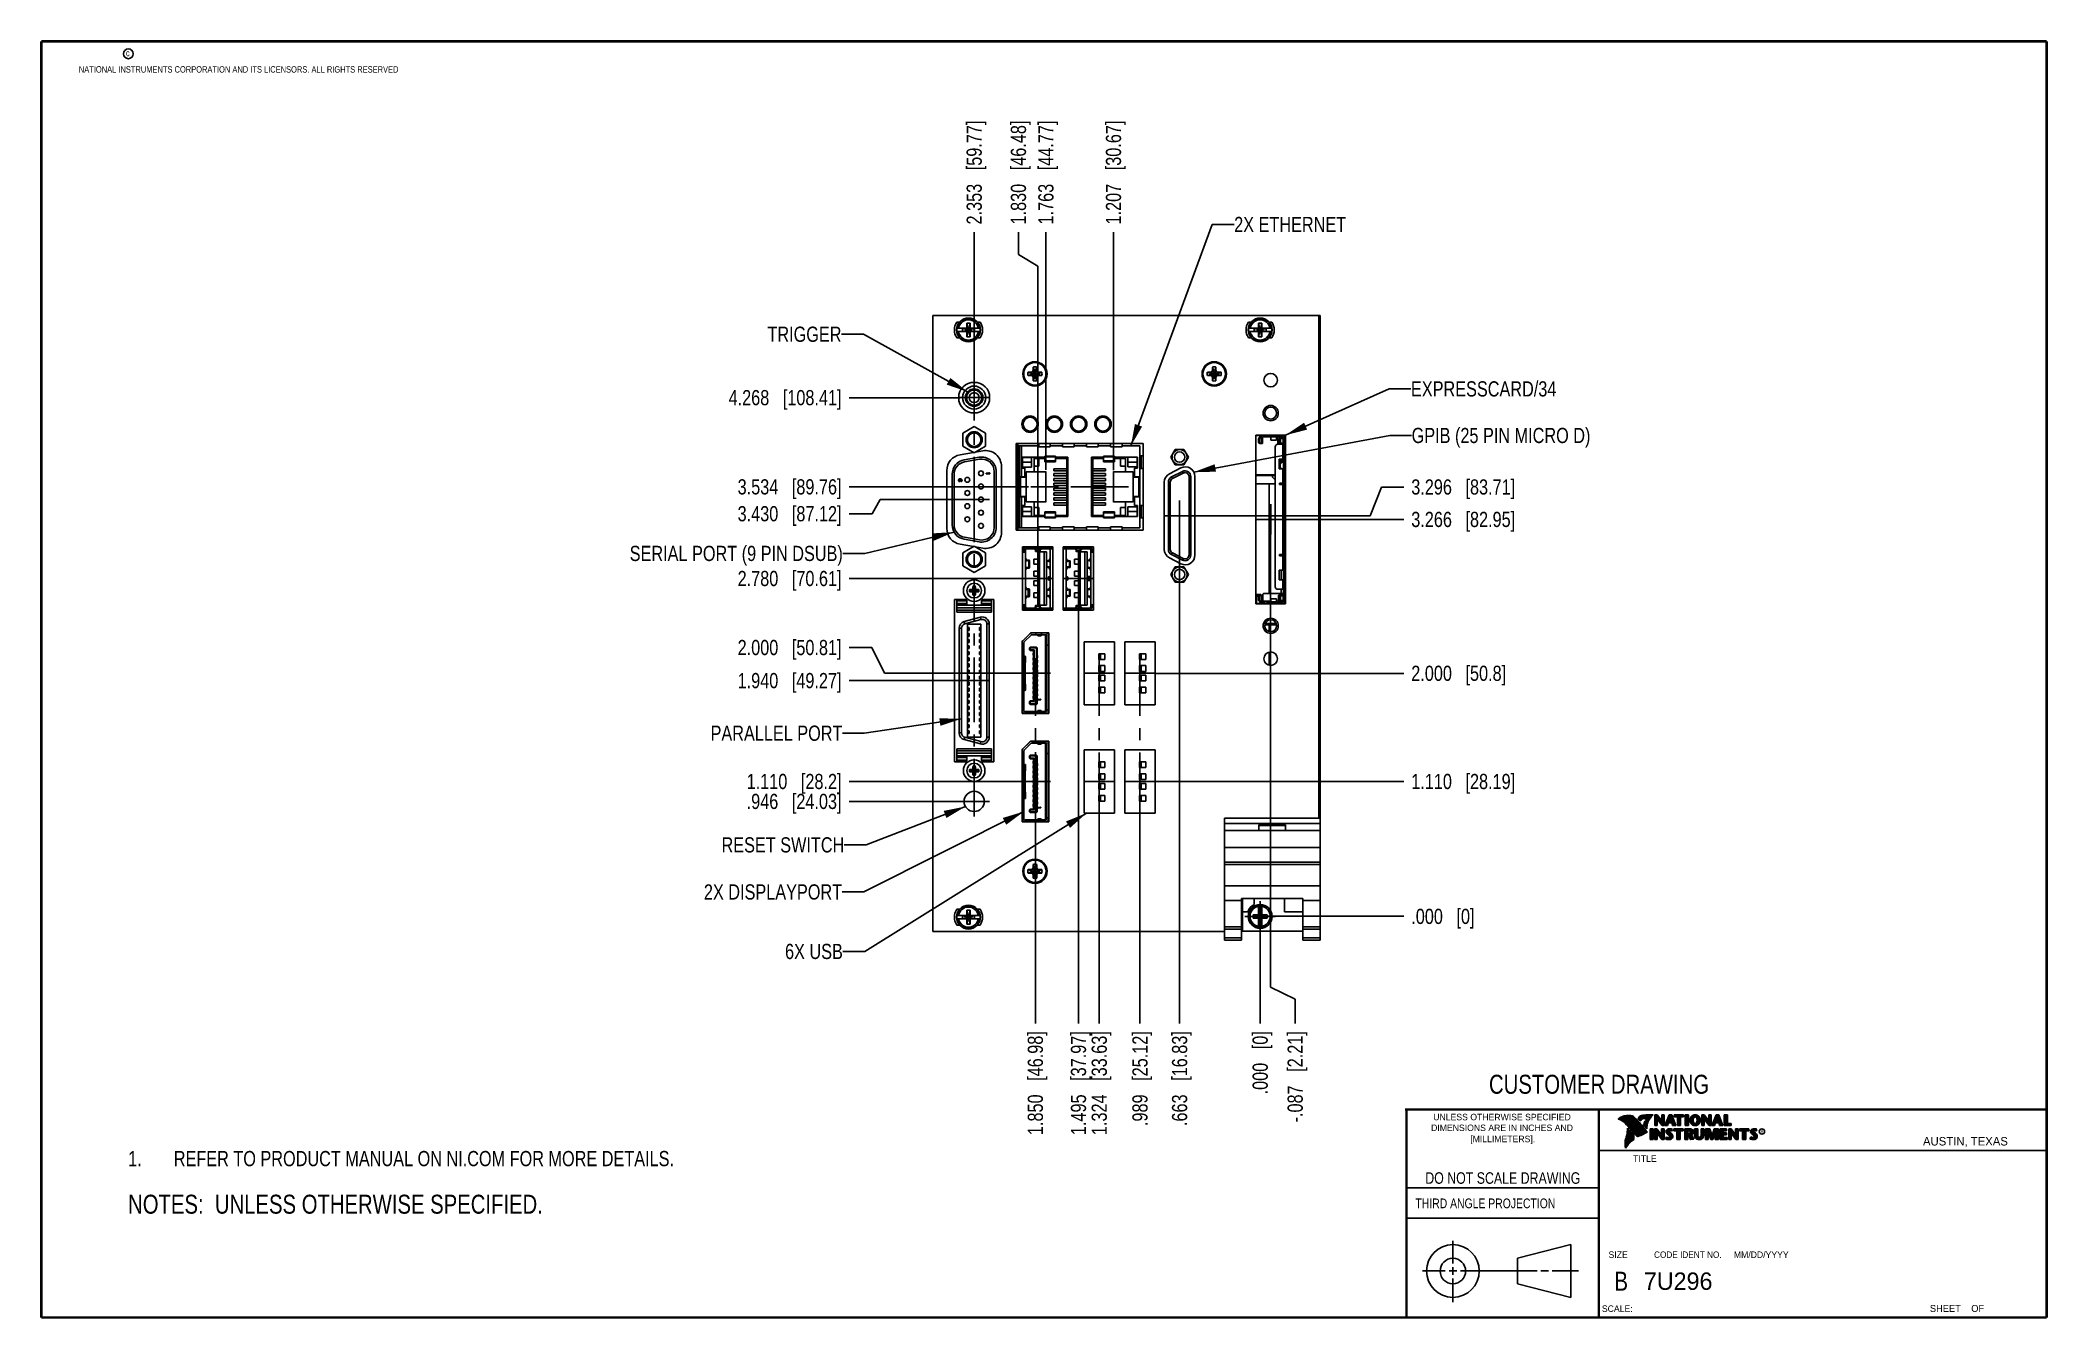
# Model space of a CAD drawing. Header units: inches. Extents: x 0.2 to 16.8, y 0.2 to 10.8.
import ezdxf

# ---------------------------------------------------------------- set-up
doc = ezdxf.new("R2010")
doc.units = ezdxf.units.IN
doc.header["$LTSCALE"] = 0.935
doc.header["$MEASUREMENT"] = 0
doc.linetypes.add('CENTER', pattern=[0.6, 0.375, -0.075, 0.075, -0.075])
doc.layers.get('0').update_dxf_attribs({"linetype": 'CONTINUOUS'})
for name, color, linetype in [('02___PRT_ALL_AXES', 7, 'CONTINUOUS'), ('DETAIL', 7, 'CONTINUOUS'), ('DIMENSIONS', 7, 'CONTINUOUS')]:
    doc.layers.add(name, color=color, linetype=linetype)
doc.styles.get("Standard").update_dxf_attribs({"font": 'txt', "width": 0.8})
doc.styles.add('TEXTSTYLE_2', font='txt')
doc.styles.add('TEXTSTYLE_3', font='txt', dxfattribs={"width": 0.95})
doc.dimstyles.new('DIMSTYLE_1', dxfattribs={"dimtxt": 0.125, "dimasz": 0.18, "dimexe": 0.18, "dimexo": 0.0625, "dimgap": 0.09, "dimtad": 0, "dimtih": 1, "dimtoh": 1, "dimdec": 3, "dimzin": 4, "dimdsep": 46, "dimtxsty": 'STANDARD', "dimblk": '_FILLED', "dimblk1": '_FILLED', "dimblk2": '_FILLED', "dimcen": 0.09, "dimadec": 0, "dimazin": 0, "dimtp": 0.01, "dimtm": 0.01, "dimtfac": 1, "dimtdec": 3, "dimtofl": 0, "dimtmove": 0, "dimatfit": 3, "dimldrblk": '_FILLED', "dimfxl": 1, "dimtolj": 1, "dimtzin": 4, "dimarcsym": 0})
doc.dimstyles.get("Standard").update_dxf_attribs({"dimtxt": 0.125, "dimasz": 0.18, "dimexe": 0.18, "dimexo": 0.0625, "dimgap": 0.09, "dimtad": 0, "dimtih": 1, "dimtoh": 1, "dimdec": 3, "dimzin": 4, "dimdsep": 46, "dimtxsty": 'STANDARD', "dimblk": '_FILLED', "dimblk1": '_FILLED', "dimblk2": '_FILLED', "dimcen": 0.09, "dimadec": 0, "dimazin": 0, "dimtol": 1, "dimtp": 0.01, "dimtm": 0.01, "dimtfac": 1, "dimtdec": 3, "dimtofl": 0, "dimtmove": 0, "dimatfit": 3, "dimldrblk": '_FILLED', "dimfxl": 1, "dimtolj": 1, "dimtzin": 4, "dimarcsym": 0})

msp = doc.modelspace()

# ---------------------------------------------------------------- texts
at = {"color": 2, "linetype": 'CONTINUOUS', "attachment_point": 1, "line_spacing_factor": 0.9}
for s, insert, char_height, width in [('c', (0.946, 10.6893), 0.053, 0.0424), ('NATIONAL INSTRUMENTS CORPORATION AND ITS LICENSORS. ALL RIGHTS RESERVED', (0.5583, 10.5546), 0.053, 3.0104), ('THIRD ANGLE PROJECTION', (11.5564, 1.2384), 0.08, 1.408)]:
    msp.add_mtext(s, dxfattribs=dict(at, insert=insert, char_height=char_height, width=width))
at = {"color": 7, "linetype": 'CONTINUOUS', "attachment_point": 2, "line_spacing_factor": 0.9}
for s, insert, char_height, width in [('CUSTOMER DRAWING', (13.0668, 2.2564), 0.15625, 2), ('DO NOT SCALE DRAWING', (12.2754, 1.4542), 0.095, 1.52), ('B', (13.2497, 0.6361), 0.1562, 0.125)]:
    msp.add_mtext(s, dxfattribs=dict(at, insert=insert, char_height=char_height, width=width))
at = {"color": 2, "linetype": 'CONTINUOUS', "line_spacing_factor": 0.9}
for s, insert, char_height, width, attachment_point, style in [('DIMENSIONS ARE IN INCHES AND', (12.2688, 1.8465), 0.053254, 1.491112, 2, 'TEXTSTYLE_2'), ('UNLESS OTHERWISE SPECIFIED', (12.2688, 1.9352), 0.053254, 1.384604, 2, 'TEXTSTYLE_2'), ('[MILLIMETERS].', (12.2746, 1.7548), 0.053254, 0.745556, 2, 'TEXTSTYLE_2'), ('R', (14.3971, 1.8), 0.0217, 0.021738, 1, 'TEXTSTYLE_2'), ('AUSTIN, TEXAS', (15.7327, 1.7441), 0.069617, 0.905021, 1, 'TEXTSTYLE_2'), ('TITLE', (13.3474, 1.593), 0.05325, 0.26627, 1, 'TEXTSTYLE_2'), ('SIZE', (13.1451, 0.8027), 0.05325, 0.213016, 1, 'TEXTSTYLE_2'), ('CODE IDENT NO.', (13.7978, 0.8027), 0.053254, 0.708278, 2, 'TEXTSTYLE_3'), ('MM/DD/YYYY', (14.1765, 0.8027), 0.05325, 0.53254, 1, 'TEXTSTYLE_2'), ('SCALE:', (13.0904, 0.3585), 0.05325, 0.319524, 1, 'TEXTSTYLE_2'), ('SHEET    OF', (15.7892, 0.3625), 0.057262, 0.629882, 1, 'TEXTSTYLE_2')]:
    msp.add_mtext(s, dxfattribs=dict(at, insert=insert, char_height=char_height, width=width, attachment_point=attachment_point, style=style))
at = {"color": 7, "linetype": 'CONTINUOUS', "insert": (13.4363, 0.6298), "char_height": 0.14316, "width": 0.715775, "attachment_point": 1, "line_spacing_factor": 0.9, "style": 'TEXTSTYLE_2'}
msp.add_mtext('7U296', dxfattribs=at)
at = {"layer": 'DETAIL', "color": 2, "linetype": 'CONTINUOUS', "char_height": 0.125, "line_spacing_factor": 0.9}
for s, insert, width, attachment_point in [('2X ETHERNET', (10.0648, 9.3149), 1.1, 1), ('TRIGGER', (6.8337, 8.4116), 0.7, 3), ('EXPRESSCARD/34', (11.5196, 7.9619), 1.4, 1), ('GPIB (25 PIN MICRO D)', (11.5251, 7.5787), 2.1, 1), ('SERIAL PORT (9 PIN DSUB)', (6.8447, 6.6082), 2.4, 3), ('PARALLEL PORT', (6.8415, 5.129), 1.3, 3), ('RESET SWITCH', (6.857, 4.2102), 1.2, 3), ('2X DISPLAYPORT', (6.8386, 3.823), 1.4, 3), ('6X USB', (6.8448, 3.3335), 0.6, 3)]:
    msp.add_mtext(s, dxfattribs=dict(at, insert=insert, width=width, attachment_point=attachment_point))

# ---------------------------------------------------------------- blocks, each defined once
blk = doc.blocks.new('*D0')
at = {"layer": 'DIMENSIONS', "color": 2, "linetype": 'CONTINUOUS'}
blk.add_line((10.483, 6.825), (11.46, 6.825), dxfattribs=at)
at = {"layer": 'DIMENSIONS', "color": 2, "linetype": 'CONTINUOUS', "insert": (11.522, 6.888), "char_height": 0.125, "width": 1.325, "attachment_point": 1, "line_spacing_factor": 0.9}
blk.add_mtext('3.266{\\Ftxt.shx;\\W1.000000;\\H0.125000; }[82.95]', dxfattribs=at)
blk = doc.blocks.new('_FILLED')
at = {"color": 0, "linetype": 'BYBLOCK'}
blk.add_solid([(0, 0), (-1, 0.174), (-1, -0.174)], dxfattribs=at)
blk = doc.blocks.new('*D1')
at = {"layer": 'DIMENSIONS', "color": 2, "linetype": 'CONTINUOUS'}
blk.add_line((10.264, 3.56), (11.46, 3.56), dxfattribs=at)
at = {"layer": 'DIMENSIONS', "color": 2, "linetype": 'CONTINUOUS', "insert": (11.522, 3.622), "char_height": 0.125, "width": 0.825, "attachment_point": 1, "line_spacing_factor": 0.9}
blk.add_mtext('.000{\\Ftxt.shx;\\W1.000000;\\H0.125000; }[0]', dxfattribs=at)
blk = doc.blocks.new('*D2')
at = {"layer": 'DIMENSIONS', "color": 2, "linetype": 'CONTINUOUS'}
blk.add_line((9.404, 4.669), (11.46, 4.669), dxfattribs=at)
at = {"layer": 'DIMENSIONS', "color": 2, "linetype": 'CONTINUOUS', "insert": (11.522, 4.732), "char_height": 0.125, "width": 1.325, "attachment_point": 1, "line_spacing_factor": 0.9}
blk.add_mtext('1.110{\\Ftxt.shx;\\W1.000000;\\H0.125000; }[28.19]', dxfattribs=at)
blk = doc.blocks.new('*D3')
at = {"layer": 'DIMENSIONS', "color": 2, "linetype": 'CONTINUOUS'}
blk.add_line((9.408, 5.559), (11.46, 5.559), dxfattribs=at)
at = {"layer": 'DIMENSIONS', "color": 2, "linetype": 'CONTINUOUS', "insert": (11.522, 5.622), "char_height": 0.125, "width": 1.225, "attachment_point": 1, "line_spacing_factor": 0.9}
blk.add_mtext('2.000{\\Ftxt.shx;\\W1.000000;\\H0.125000; }[50.8]', dxfattribs=at)
blk = doc.blocks.new('*D4')
at = {"layer": 'DIMENSIONS', "color": 2, "linetype": 'CONTINUOUS'}
blk.add_line((8.332, 6.339), (6.897, 6.339), dxfattribs=at)
at = {"layer": 'DIMENSIONS', "color": 2, "linetype": 'CONTINUOUS', "insert": (6.834, 6.402), "char_height": 0.125, "width": 1.325, "attachment_point": 3, "line_spacing_factor": 0.9}
blk.add_mtext('2.780{\\Ftxt.shx;\\W1.000000;\\H0.125000; }[70.61]', dxfattribs=at)
blk = doc.blocks.new('*D5')
at = {"layer": 'DIMENSIONS', "color": 2, "linetype": 'CONTINUOUS'}
blk.add_line((8.372, 7.093), (6.897, 7.093), dxfattribs=at)
at = {"layer": 'DIMENSIONS', "color": 2, "linetype": 'CONTINUOUS', "insert": (6.834, 7.156), "char_height": 0.125, "width": 1.325, "attachment_point": 3, "line_spacing_factor": 0.9}
blk.add_mtext('3.534{\\Ftxt.shx;\\W1.000000;\\H0.125000; }[89.76]', dxfattribs=at)
blk = doc.blocks.new('*D6')
at = {"layer": 'DIMENSIONS', "color": 2, "linetype": 'CONTINUOUS'}
for p, q in [((7.153, 6.989), (7.087, 6.872)), ((7.809, 6.989), (7.153, 6.989)), ((7.087, 6.872), (6.897, 6.872))]:
    blk.add_line(p, q, dxfattribs=at)
at = {"layer": 'DIMENSIONS', "color": 2, "linetype": 'CONTINUOUS', "insert": (6.834, 6.935), "char_height": 0.125, "width": 1.325, "attachment_point": 3, "line_spacing_factor": 0.9}
blk.add_mtext('3.430{\\Ftxt.shx;\\W1.000000;\\H0.125000; }[87.12]', dxfattribs=at)
blk = doc.blocks.new('*D7')
at = {"layer": 'DIMENSIONS', "color": 2, "linetype": 'CONTINUOUS'}
for p, q in [((11.183, 6.855), (11.276, 7.092)), ((11.276, 7.092), (11.46, 7.092)), ((9.731, 6.855), (11.183, 6.855))]:
    blk.add_line(p, q, dxfattribs=at)
at = {"layer": 'DIMENSIONS', "color": 2, "linetype": 'CONTINUOUS', "insert": (11.522, 7.155), "char_height": 0.125, "width": 1.325, "attachment_point": 1, "line_spacing_factor": 0.9}
blk.add_mtext('3.296{\\Ftxt.shx;\\W1.000000;\\H0.125000; }[83.71]', dxfattribs=at)
blk = doc.blocks.new('*D8')
at = {"layer": 'DIMENSIONS', "color": 2, "linetype": 'CONTINUOUS'}
for p, q in [((7.084, 5.772), (6.897, 5.772)), ((7.187, 5.56), (7.084, 5.772)), ((8.326, 5.56), (7.187, 5.56))]:
    blk.add_line(p, q, dxfattribs=at)
at = {"layer": 'DIMENSIONS', "color": 2, "linetype": 'CONTINUOUS', "insert": (6.834, 5.834), "char_height": 0.125, "width": 1.325, "attachment_point": 3, "line_spacing_factor": 0.9}
blk.add_mtext('2.000{\\Ftxt.shx;\\W1.000000;\\H0.125000; }[50.81]', dxfattribs=at)
blk = doc.blocks.new('*D9')
at = {"layer": 'DIMENSIONS', "color": 2, "linetype": 'CONTINUOUS'}
blk.add_line((8.325, 4.67), (6.897, 4.67), dxfattribs=at)
at = {"layer": 'DIMENSIONS', "color": 2, "linetype": 'CONTINUOUS', "insert": (6.834, 4.732), "char_height": 0.125, "width": 1.225, "attachment_point": 3, "line_spacing_factor": 0.9}
blk.add_mtext('1.110{\\Ftxt.shx;\\W1.000000;\\H0.125000; }[28.2]', dxfattribs=at)
blk = doc.blocks.new('*D10')
at = {"layer": 'DIMENSIONS', "color": 2, "linetype": 'CONTINUOUS'}
blk.add_line((7.801, 5.499), (6.897, 5.499), dxfattribs=at)
at = {"layer": 'DIMENSIONS', "color": 2, "linetype": 'CONTINUOUS', "insert": (6.834, 5.562), "char_height": 0.125, "width": 1.325, "attachment_point": 3, "line_spacing_factor": 0.9}
blk.add_mtext('1.940{\\Ftxt.shx;\\W1.000000;\\H0.125000; }[49.27]', dxfattribs=at)
blk = doc.blocks.new('*D11')
at = {"layer": 'DIMENSIONS', "color": 2, "linetype": 'CONTINUOUS'}
blk.add_line((7.809, 7.827), (6.897, 7.827), dxfattribs=at)
at = {"layer": 'DIMENSIONS', "color": 2, "linetype": 'CONTINUOUS', "insert": (6.834, 7.89), "char_height": 0.125, "width": 1.425, "attachment_point": 3, "line_spacing_factor": 0.9}
blk.add_mtext('4.268{\\Ftxt.shx;\\W1.000000;\\H0.125000; }[108.41]', dxfattribs=at)
blk = doc.blocks.new('*D12')
at = {"layer": 'DIMENSIONS', "color": 2, "linetype": 'CONTINUOUS'}
blk.add_line((7.806, 4.505), (6.897, 4.505), dxfattribs=at)
at = {"layer": 'DIMENSIONS', "color": 2, "linetype": 'CONTINUOUS', "insert": (6.834, 4.568), "char_height": 0.125, "width": 1.225, "attachment_point": 3, "line_spacing_factor": 0.9}
blk.add_mtext('.946{\\Ftxt.shx;\\W1.000000;\\H0.125000; }[24.03]', dxfattribs=at)
blk = doc.blocks.new('*D13')
at = {"layer": 'DIMENSIONS', "color": 2, "linetype": 'CONTINUOUS'}
blk.add_line((10.278, 3.497), (10.278, 2.677), dxfattribs=at)
at = {"layer": 'DIMENSIONS', "color": 2, "linetype": 'CONTINUOUS', "insert": (10.216, 2.615), "char_height": 0.125, "width": 0.825, "attachment_point": 3, "rotation": 90, "line_spacing_factor": 0.9}
blk.add_mtext('.000{\\Ftxt.shx;\\W1.000000;\\H0.125000; }[0]', dxfattribs=at)
blk = doc.blocks.new('*D14')
at = {"layer": 'DIMENSIONS', "color": 2, "linetype": 'CONTINUOUS'}
blk.add_line((9.289, 4.555), (9.289, 2.677), dxfattribs=at)
at = {"layer": 'DIMENSIONS', "color": 2, "linetype": 'CONTINUOUS', "insert": (9.227, 2.615), "char_height": 0.125, "width": 1.225, "attachment_point": 3, "rotation": 90, "line_spacing_factor": 0.9}
blk.add_mtext('.989{\\Ftxt.shx;\\W1.000000;\\H0.125000; }[25.12]', dxfattribs=at)
blk = doc.blocks.new('*D15')
at = {"layer": 'DIMENSIONS', "color": 2, "linetype": 'CONTINUOUS'}
blk.add_line((9.616, 6.736), (9.616, 2.677), dxfattribs=at)
at = {"layer": 'DIMENSIONS', "color": 2, "linetype": 'CONTINUOUS', "insert": (9.553, 2.615), "char_height": 0.125, "width": 1.225, "attachment_point": 3, "rotation": 90, "line_spacing_factor": 0.9}
blk.add_mtext('.663{\\Ftxt.shx;\\W1.000000;\\H0.125000; }[16.83]', dxfattribs=at)
blk = doc.blocks.new('*D16')
at = {"layer": 'DIMENSIONS', "color": 2, "linetype": 'CONTINUOUS'}
for p, q in [((10.365, 6.707), (10.365, 2.976)), ((10.365, 2.976), (10.567, 2.878)), ((10.567, 2.878), (10.567, 2.677))]:
    blk.add_line(p, q, dxfattribs=at)
at = {"layer": 'DIMENSIONS', "color": 2, "linetype": 'CONTINUOUS', "insert": (10.504, 2.615), "char_height": 0.125, "width": 1.225, "attachment_point": 3, "rotation": 90, "line_spacing_factor": 0.9}
blk.add_mtext('-.087{\\Ftxt.shx;\\W1.000000;\\H0.125000; }[2.21]', dxfattribs=at)
blk = doc.blocks.new('*D17')
at = {"layer": 'DIMENSIONS', "color": 2, "linetype": 'CONTINUOUS'}
blk.add_line((8.954, 4.55), (8.954, 2.677), dxfattribs=at)
at = {"layer": 'DIMENSIONS', "color": 2, "linetype": 'CONTINUOUS', "insert": (8.892, 2.615), "char_height": 0.125, "width": 1.325, "attachment_point": 3, "rotation": 90, "line_spacing_factor": 0.9}
blk.add_mtext('1.324{\\Ftxt.shx;\\W1.000000;\\H0.125000; }[33.63]', dxfattribs=at)
blk = doc.blocks.new('*D18')
at = {"layer": 'DIMENSIONS', "color": 2, "linetype": 'CONTINUOUS'}
blk.add_line((8.783, 6.231), (8.783, 2.677), dxfattribs=at)
at = {"layer": 'DIMENSIONS', "color": 2, "linetype": 'CONTINUOUS', "insert": (8.721, 2.615), "char_height": 0.125, "width": 1.325, "attachment_point": 3, "rotation": 90, "line_spacing_factor": 0.9}
blk.add_mtext('1.495{\\Ftxt.shx;\\W1.000000;\\H0.125000; }[37.97]', dxfattribs=at)
blk = doc.blocks.new('*D19')
at = {"layer": 'DIMENSIONS', "color": 2, "linetype": 'CONTINUOUS'}
blk.add_line((8.429, 4.579), (8.429, 2.677), dxfattribs=at)
at = {"layer": 'DIMENSIONS', "color": 2, "linetype": 'CONTINUOUS', "insert": (8.366, 2.615), "char_height": 0.125, "width": 1.325, "attachment_point": 3, "rotation": 90, "line_spacing_factor": 0.9}
blk.add_mtext('1.850{\\Ftxt.shx;\\W1.000000;\\H0.125000; }[46.98]', dxfattribs=at)
blk = doc.blocks.new('*D20')
at = {"layer": 'DIMENSIONS', "color": 2, "linetype": 'CONTINUOUS'}
for p, q in [((8.289, 9.004), (8.289, 9.19)), ((8.448, 8.908), (8.289, 9.004)), ((8.448, 6.454), (8.448, 8.908))]:
    blk.add_line(p, q, dxfattribs=at)
at = {"layer": 'DIMENSIONS', "color": 2, "linetype": 'CONTINUOUS', "insert": (8.227, 9.252), "char_height": 0.125, "width": 1.325, "attachment_point": 1, "rotation": 90, "line_spacing_factor": 0.9}
blk.add_mtext('1.830{\\Ftxt.shx;\\W1.000000;\\H0.125000; }[46.48]', dxfattribs=at)
blk = doc.blocks.new('*D21')
at = {"layer": 'DIMENSIONS', "color": 2, "linetype": 'CONTINUOUS'}
blk.add_line((7.925, 7.941), (7.925, 9.19), dxfattribs=at)
at = {"layer": 'DIMENSIONS', "color": 2, "linetype": 'CONTINUOUS', "insert": (7.863, 9.252), "char_height": 0.125, "width": 1.325, "attachment_point": 1, "rotation": 90, "line_spacing_factor": 0.9}
blk.add_mtext('2.353{\\Ftxt.shx;\\W1.000000;\\H0.125000; }[59.77]', dxfattribs=at)
blk = doc.blocks.new('*D22')
at = {"layer": 'DIMENSIONS', "color": 2, "linetype": 'CONTINUOUS'}
blk.add_line((9.071, 7.232), (9.071, 9.19), dxfattribs=at)
at = {"layer": 'DIMENSIONS', "color": 2, "linetype": 'CONTINUOUS', "insert": (9.009, 9.252), "char_height": 0.125, "width": 1.325, "attachment_point": 1, "rotation": 90, "line_spacing_factor": 0.9}
blk.add_mtext('1.207{\\Ftxt.shx;\\W1.000000;\\H0.125000; }[30.67]', dxfattribs=at)
blk = doc.blocks.new('*D23')
at = {"layer": 'DIMENSIONS', "color": 2, "linetype": 'CONTINUOUS'}
blk.add_line((8.516, 7.233), (8.516, 9.19), dxfattribs=at)
at = {"layer": 'DIMENSIONS', "color": 2, "linetype": 'CONTINUOUS', "insert": (8.453, 9.252), "char_height": 0.125, "width": 1.325, "attachment_point": 1, "rotation": 90, "line_spacing_factor": 0.9}
blk.add_mtext('1.763{\\Ftxt.shx;\\W1.000000;\\H0.125000; }[44.77]', dxfattribs=at)
blk = doc.blocks.new('NOTES_HEADER_BL0', base_point=(3.148, 1.191))
at = {"layer": 'DETAIL', "color": 2, "linetype": 'CONTINUOUS', "width": 0.8}
blk.add_text('NOTES:  UNLESS OTHERWISE SPECIFIED.', height=0.156, dxfattribs=at).set_placement((0.964, 1.113))
blk = doc.blocks.new('CUSTOM_NOTE_BL1', base_point=(3.701, 1.566))
at = {"layer": 'DETAIL', "color": 2, "linetype": 'CONTINUOUS', "width": 0.8}
for s, p in [('1.', (0.964, 1.504)), ('REFER TO PRODUCT MANUAL ON NI.COM FOR MORE DETAILS.', (1.339, 1.504))]:
    blk.add_text(s, height=0.125, dxfattribs=at).set_placement(p)

# ---------------------------------------------------------------- dimensions: what is measured, and where the dimension line sits
at = {"layer": 'DIMENSIONS', "color": 2, "linetype": 'CONTINUOUS'}
for feature_location, offset, dtype, origin, picture, middle in [((7.9254, 7.9408), (0, 1.2491), 1, (10.2784, 7.4814), '*D21', (7.9254, 9.9149)), ((8.4484, 6.4535), (-0.1593, 2.7364), 0, (10.2784, 6.5994), '*D20', (8.289, 9.9149)), ((8.5157, 7.2333), (0, 1.9566), 1, (10.2784, 7.2174), '*D23', (8.5157, 9.9149)), ((9.0711, 7.2321), (0, 1.9578), 1, (10.2784, 7.2174), '*D22', (9.0711, 9.9149)), ((7.8092, 7.8274), (-0.9123, 0), 0, (7.9254, 3.5595), '*D11', (5.8219, 7.8274)), ((9.6158, 6.7357), (0, -4.0587), 1, (10.2784, 7.3383), '*D15', (9.7502, 1.7785)), ((8.3716, 7.0934), (-1.4747, 0), 0, (8.3543, 3.5595), '*D5', (5.8719, 7.0934)), ((9.7305, 6.8553), (1.7294, 0.237), 0, (9.7418, 3.5595), '*D7', (12.1849, 7.0923)), ((7.8088, 6.9894), (-0.9119, -0.1173), 0, (7.7004, 3.5595), '*D6', (5.8719, 6.8721)), ((10.4829, 6.8253), (0.977, 0), 0, (10.2784, 3.5595), '*D0', (12.1849, 6.8253)), ((8.332, 6.3394), (-1.4351, 0), 0, (8.3234, 3.5595), '*D4', (5.8719, 6.3394)), ((8.7834, 6.2307), (0, -3.5537), 1, (10.2784, 6.0794), '*D18', (8.9178, 1.6838)), ((8.3257, 5.5599), (-1.4288, 0.2119), 0, (8.5384, 3.5595), '*D8', (5.8719, 5.7718)), ((9.4078, 5.5594), (2.0521, 0), 0, (9.4144, 3.5595), '*D3', (12.1349, 5.5594)), ((7.8009, 5.4994), (-0.904, 0), 0, (7.7639, 3.5595), '*D10', (5.8719, 5.4994)), ((8.3253, 4.6699), (-1.4284, 0), 0, (8.5384, 3.5595), '*D9', (5.9219, 4.6699)), ((9.4044, 4.6694), (2.0555, 0), 0, (9.4144, 3.5595), '*D2', (12.1849, 4.6694)), ((7.8062, 4.5054), (-0.9093, 0), 0, (7.9254, 3.5595), '*D12', (5.9719, 4.5054)), ((8.4288768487, 4.5786090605), (0, -1.9015733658), 1, (10.2783768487, 4.3374456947), '*D19', (8.5632989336, 1.6838366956)), ((8.9544, 4.5502), (0, -1.8731), 1, (10.2784, 4.4094), '*D17', (9.0888, 1.6838)), ((9.2894, 4.5553), (0, -1.8783), 1, (10.2784, 4.4094), '*D14', (9.4238, 1.7785)), ((10.2783768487, 3.4970356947), (0, -0.82), 1, (10.2783768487, 3.5595356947), '*D13', (10.3903952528, 1.9785365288)), ((10.2638981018, 3.5595356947), (1.1959787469, 0), 0, (10.2783768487, 3.5595356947), '*D1', (11.9348768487, 3.5595356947))]:
    dim = msp.add_ordinate_dim(feature_location=feature_location, offset=offset, dtype=dtype, origin=origin, dimstyle='DIMSTYLE_1', dxfattribs=at)
    dim.commit()
    dim.dimension.update_dxf_attribs({"geometry": picture, "text_midpoint": middle})
dim = msp.add_ordinate_dim(feature_location=(10.3654, 6.7074), offset=(0.2015, -4.0304), dtype=0, origin=(10.2784, 6.1313), text='-<>', dimstyle='DIMSTYLE_1', dxfattribs=at)
dim.commit()
dim.dimension.update_dxf_attribs({"geometry": '*D16', "text_midpoint": (10.6789, 1.8285)})

# ---------------------------------------------------------------- linework, layer by layer
at = {"color": 7, "linetype": 'CONTINUOUS'}
for p, q in [((7.5844, 8.5024), (7.5844, 3.4354)), ((10.7724, 8.5024), (7.5844, 8.5024)), ((7.805, 8.4494), (7.7823, 8.4494)), ((7.8646, 8.3274), (7.8922, 8.4415)), ((7.8646, 8.3982), (7.8646, 8.4415)), ((7.8922, 8.3274), (7.8646, 8.4415)), ((7.8646, 8.4415), (7.8922, 8.4415)), ((7.8922, 8.4415), (7.8922, 8.3982)), ((7.9745, 8.4494), (7.9517, 8.4494)), ((10.205, 8.4494), (10.1823, 8.4494)), ((10.2646, 8.3274), (10.2922, 8.4415)), ((10.2646, 8.3982), (10.2646, 8.4415)), ((10.2922, 8.3274), (10.2646, 8.4415)), ((10.2646, 8.4415), (10.2922, 8.4415)), ((10.2922, 8.4415), (10.2922, 8.3982)), ((10.3745, 8.4494), (10.3517, 8.4494)), ((10.7604, 8.5024), (10.7604, 4.3665)), ((10.7724, 3.3645), (10.7724, 8.5024)), ((7.7823, 8.3194), (7.805, 8.3194)), ((7.7837, 8.3982), (7.8667, 8.3982)), ((7.7837, 8.3707), (7.8667, 8.3707)), ((7.8299, 8.3727), (7.8299, 8.3962)), ((7.8299, 8.3962), (7.9269, 8.3727)), ((7.8667, 8.3962), (7.8299, 8.3962)), ((7.8299, 8.3727), (7.9269, 8.3962)), ((7.8299, 8.3727), (7.8667, 8.3727)), ((7.8646, 8.3274), (7.8646, 8.3707)), ((7.8922, 8.3274), (7.8646, 8.3274)), ((7.8667, 8.3982), (7.8667, 8.3962)), ((7.8667, 8.3727), (7.8901, 8.3962)), ((7.8901, 8.3727), (7.8667, 8.3962)), ((7.8667, 8.3707), (7.8667, 8.3727)), ((7.8901, 8.3982), (7.8901, 8.3962)), ((7.8901, 8.3982), (7.973, 8.3982)), ((7.9269, 8.3962), (7.8901, 8.3962)), ((7.8901, 8.3707), (7.8901, 8.3727)), ((7.8901, 8.3727), (7.9269, 8.3727)), ((7.8901, 8.3707), (7.973, 8.3707)), ((7.8922, 8.3707), (7.8922, 8.3274)), ((7.9269, 8.3727), (7.9269, 8.3962)), ((7.9517, 8.3194), (7.9745, 8.3194)), ((10.1823, 8.3194), (10.205, 8.3194)), ((10.1837, 8.3982), (10.2667, 8.3982)), ((10.1837, 8.3707), (10.2667, 8.3707)), ((10.2299, 8.3727), (10.2299, 8.3962)), ((10.2299, 8.3727), (10.3269, 8.3962)), ((10.2667, 8.3962), (10.2299, 8.3962)), ((10.2299, 8.3962), (10.3269, 8.3727)), ((10.2299, 8.3727), (10.2667, 8.3727)), ((10.2646, 8.3274), (10.2646, 8.3707)), ((10.2922, 8.3274), (10.2646, 8.3274)), ((10.2667, 8.3982), (10.2667, 8.3962)), ((10.2667, 8.3727), (10.2901, 8.3962)), ((10.2667, 8.3962), (10.2901, 8.3727)), ((10.2667, 8.3707), (10.2667, 8.3727)), ((10.2901, 8.3982), (10.2901, 8.3962)), ((10.2901, 8.3982), (10.373, 8.3982)), ((10.3269, 8.3962), (10.2901, 8.3962)), ((10.2901, 8.3707), (10.2901, 8.3727)), ((10.2901, 8.3727), (10.3269, 8.3727)), ((10.2901, 8.3707), (10.373, 8.3707)), ((10.2922, 8.3707), (10.2922, 8.3274)), ((10.3269, 8.3727), (10.3269, 8.3962)), ((10.3517, 8.3194), (10.3745, 8.3194)), ((7.9003, 7.9524), (7.9504, 7.9524)), ((8.3686, 8.0373), (8.3909, 8.03)), ((8.3977, 8.0373), (8.3686, 8.0373)), ((8.3686, 8.0082), (8.3909, 8.0155)), ((8.3686, 8.0082), (8.3977, 8.0082)), ((8.3909, 8.03), (8.4595, 8.0155)), ((8.3909, 8.0155), (8.4595, 8.03)), ((8.3923, 8.03), (8.3909, 8.03)), ((8.3909, 8.0155), (8.3923, 8.0155)), ((8.4085, 8.0394), (8.3923, 8.03)), ((8.3977, 8.0373), (8.3923, 8.03)), ((8.3923, 8.03), (8.458, 8.0155)), ((8.3923, 8.0155), (8.458, 8.03)), ((8.3977, 8.0082), (8.3923, 8.0155)), ((8.3923, 8.0155), (8.4085, 8.0061)), ((8.4059, 8.0421), (8.3977, 8.0373)), ((8.3977, 8.0082), (8.4059, 8.0035)), ((8.4106, 8.0502), (8.4059, 8.0421)), ((8.4059, 8.0035), (8.4445, 8.0421)), ((8.4445, 8.0035), (8.4059, 8.0421)), ((8.4059, 8.0035), (8.4106, 7.9953)), ((8.4179, 8.0556), (8.4085, 8.0394)), ((8.4085, 8.0061), (8.4179, 7.9899)), ((8.4106, 8.0794), (8.4106, 8.0502)), ((8.4106, 8.0794), (8.4179, 8.0571)), ((8.4106, 8.0502), (8.4179, 8.0556)), ((8.4106, 7.9953), (8.4106, 7.9661)), ((8.4106, 7.9953), (8.4179, 7.9899)), ((8.4106, 7.9661), (8.4179, 7.9884)), ((8.4179, 7.9884), (8.4325, 8.0571)), ((8.4179, 8.0571), (8.4179, 8.0556)), ((8.4325, 7.9884), (8.4179, 8.0571)), ((8.4179, 7.9899), (8.4325, 8.0556)), ((8.4325, 7.9899), (8.4179, 8.0556)), ((8.4179, 7.9899), (8.4179, 7.9884)), ((8.4398, 8.0794), (8.4325, 8.0571)), ((8.4325, 8.0556), (8.4325, 8.0571)), ((8.4418, 8.0394), (8.4325, 8.0556)), ((8.4398, 8.0502), (8.4325, 8.0556)), ((8.4325, 7.9899), (8.4418, 8.0061)), ((8.4398, 7.9953), (8.4325, 7.9899)), ((8.4325, 7.9884), (8.4325, 7.9899)), ((8.4398, 7.9661), (8.4325, 7.9884)), ((8.4398, 8.0502), (8.4398, 8.0794)), ((8.4445, 8.0421), (8.4398, 8.0502)), ((8.4398, 7.9953), (8.4445, 8.0035)), ((8.4398, 7.9661), (8.4398, 7.9953)), ((8.458, 8.03), (8.4418, 8.0394)), ((8.4418, 8.0061), (8.458, 8.0155)), ((8.4527, 8.0373), (8.4445, 8.0421)), ((8.4445, 8.0035), (8.4527, 8.0082)), ((8.4527, 8.0373), (8.458, 8.03)), ((8.4818, 8.0373), (8.4527, 8.0373)), ((8.4527, 8.0082), (8.458, 8.0155)), ((8.4527, 8.0082), (8.4818, 8.0082)), ((8.4595, 8.03), (8.458, 8.03)), ((8.458, 8.0155), (8.4595, 8.0155)), ((8.4818, 8.0373), (8.4595, 8.03)), ((8.4818, 8.0082), (8.4595, 8.0155)), ((9.8731, 8.0373), (9.844, 8.0373)), ((9.844, 8.0373), (9.8663, 8.03)), ((9.844, 8.0082), (9.8663, 8.0155)), ((9.844, 8.0082), (9.8731, 8.0082)), ((9.8663, 8.0155), (9.9349, 8.03)), ((9.8678, 8.03), (9.8663, 8.03)), ((9.8663, 8.03), (9.9349, 8.0155)), ((9.8663, 8.0155), (9.8678, 8.0155)), ((9.884, 8.0394), (9.8678, 8.03)), ((9.8731, 8.0373), (9.8678, 8.03)), ((9.8678, 8.0155), (9.9335, 8.03)), ((9.8678, 8.03), (9.9335, 8.0155)), ((9.8731, 8.0082), (9.8678, 8.0155)), ((9.8678, 8.0155), (9.884, 8.0061)), ((9.8813, 8.0421), (9.8731, 8.0373)), ((9.8731, 8.0082), (9.8813, 8.0035)), ((9.886, 8.0502), (9.8813, 8.0421)), ((9.8813, 8.0035), (9.9199, 8.0421)), ((9.8813, 8.0421), (9.9199, 8.0035)), ((9.8813, 8.0035), (9.886, 7.9953)), ((9.8933, 8.0556), (9.884, 8.0394)), ((9.884, 8.0061), (9.8933, 7.9899)), ((9.886, 8.0794), (9.886, 8.0502)), ((9.886, 8.0794), (9.8933, 8.0571)), ((9.886, 8.0502), (9.8933, 8.0556)), ((9.886, 7.9953), (9.886, 7.9661)), ((9.886, 7.9953), (9.8933, 7.9899)), ((9.886, 7.9661), (9.8933, 7.9884)), ((9.8933, 7.9884), (9.9079, 8.0571)), ((9.8933, 8.0571), (9.8933, 8.0556)), ((9.9079, 7.9884), (9.8933, 8.0571)), ((9.8933, 7.9899), (9.9079, 8.0556)), ((9.9079, 7.9899), (9.8933, 8.0556)), ((9.8933, 7.9899), (9.8933, 7.9884)), ((9.9152, 8.0794), (9.9079, 8.0571)), ((9.9079, 8.0556), (9.9079, 8.0571)), ((9.9173, 8.0394), (9.9079, 8.0556)), ((9.9152, 8.0502), (9.9079, 8.0556)), ((9.9079, 7.9899), (9.9173, 8.0061)), ((9.9152, 7.9953), (9.9079, 7.9899)), ((9.9079, 7.9884), (9.9079, 7.9899)), ((9.9152, 7.9661), (9.9079, 7.9884)), ((9.9152, 8.0502), (9.9152, 8.0794)), ((9.9199, 8.0421), (9.9152, 8.0502)), ((9.9152, 7.9953), (9.9199, 8.0035)), ((9.9152, 7.9661), (9.9152, 7.9953)), ((9.9335, 8.03), (9.9173, 8.0394)), ((9.9173, 8.0061), (9.9335, 8.0155)), ((9.9281, 8.0373), (9.9199, 8.0421)), ((9.9199, 8.0035), (9.9281, 8.0082)), ((9.9281, 8.0373), (9.9335, 8.03)), ((9.9572, 8.0373), (9.9281, 8.0373)), ((9.9281, 8.0082), (9.9335, 8.0155)), ((9.9281, 8.0082), (9.9572, 8.0082)), ((9.9349, 8.03), (9.9335, 8.03)), ((9.9335, 8.0155), (9.9349, 8.0155)), ((9.9572, 8.0373), (9.9349, 8.03)), ((9.9572, 8.0082), (9.9349, 8.0155)), ((7.8004, 7.8525), (7.8004, 7.8024)), ((8.0504, 7.8525), (8.0504, 7.8024)), ((7.9003, 7.7024), (7.9504, 7.7024)), ((7.8319, 7.5354), (7.9254, 7.5894)), ((7.8319, 7.4275), (7.8319, 7.5354)), ((7.9254, 7.5894), (8.0189, 7.5354)), ((8.0189, 7.5354), (8.0189, 7.4275)), ((8.2704, 7.4509), (8.2704, 6.736)), ((9.3153, 7.4509), (8.2704, 7.4509)), ((8.2854, 7.3485), (8.2854, 7.4509)), ((8.4562, 7.4233), (8.4562, 7.4509)), ((8.5515, 7.4233), (8.5515, 7.4509)), ((8.6531, 7.4233), (8.6531, 7.4509)), ((8.7484, 7.4233), (8.7484, 7.4509)), ((8.8499, 7.4233), (8.8499, 7.4509)), ((8.9452, 7.4233), (8.9452, 7.4509)), ((9.0468, 7.4233), (9.0468, 7.4509)), ((9.1421, 7.4233), (9.1421, 7.4509)), ((9.3153, 6.736), (9.3153, 7.4509)), ((10.2424, 7.5193), (10.2424, 6.1313)), ((10.4884, 7.5193), (10.2424, 7.5193)), ((10.2424, 7.5162), (10.3165, 7.5162)), ((10.2654, 7.4631), (10.2654, 7.4867)), ((10.2654, 7.4867), (10.2737, 7.4867)), ((10.2737, 7.4631), (10.2654, 7.4631)), ((10.2737, 7.4985), (10.2969, 7.4985)), ((10.2737, 7.4631), (10.2737, 7.4867)), ((10.2969, 7.4513), (10.2737, 7.4513)), ((10.2772, 7.5193), (10.2772, 7.5162)), ((10.285, 7.4985), (10.285, 7.5005)), ((10.2899, 7.4985), (10.2899, 7.4513)), ((10.2969, 7.5193), (10.2969, 7.5162)), ((10.2969, 7.4513), (10.2969, 7.5005)), ((10.3008, 7.5044), (10.4661, 7.5044)), ((10.3165, 7.5162), (10.3165, 7.5193)), ((10.3362, 7.5162), (10.3362, 7.5044)), ((10.3362, 7.5162), (10.4661, 7.5162)), ((10.3559, 7.5044), (10.3559, 7.5162)), ((10.3658, 7.4785), (10.3658, 7.5044)), ((10.413, 7.4785), (10.3658, 7.4785)), ((10.413, 7.5044), (10.413, 7.4785)), ((10.4189, 7.5162), (10.4189, 7.5044)), ((10.4228, 7.4434), (10.4228, 7.5044)), ((10.4228, 7.4434), (10.4701, 7.4434)), ((10.4386, 7.5193), (10.4386, 7.5044)), ((10.4386, 7.4926), (10.4386, 7.4532)), ((10.4386, 7.4926), (10.4701, 7.4926)), ((10.4701, 7.4532), (10.4386, 7.4532)), ((10.4394, 7.4926), (10.4394, 7.5044)), ((10.4394, 7.4434), (10.4394, 7.4532)), ((10.4394, 7.4492), (10.4394, 7.4532)), ((10.458, 7.4492), (10.4394, 7.4492)), ((10.4425, 7.4926), (10.4425, 7.5044)), ((10.4425, 7.4434), (10.4425, 7.4492)), ((10.4455, 7.4532), (10.4455, 7.4926)), ((10.4538, 7.4532), (10.4538, 7.4492)), ((10.4545, 7.4492), (10.4545, 7.4532)), ((10.458, 7.4532), (10.458, 7.4492)), ((10.4583, 7.5162), (10.4583, 7.5193)), ((10.4642, 7.5162), (10.4672, 7.5193)), ((10.4661, 7.4434), (10.4661, 7.3214)), ((10.4666, 7.4926), (10.4666, 7.4532)), ((10.4701, 6.1501), (10.4701, 7.5005)), ((10.4701, 7.4769), (10.4877, 7.4769)), ((10.477, 7.3194), (10.477, 7.4769)), ((10.4819, 7.5005), (10.4819, 7.4769)), ((10.4884, 6.1313), (10.4884, 7.5193)), ((7.9193, 7.377), (7.8095, 7.3576)), ((7.9254, 7.3735), (7.8319, 7.4275)), ((7.9655, 7.337), (7.8435, 7.3155)), ((7.8463, 7.2994), (7.9683, 7.3209)), ((8.0189, 7.4275), (7.9254, 7.3735)), ((7.9955, 7.3904), (7.9369, 7.3801)), ((8.2854, 7.3673), (8.2704, 7.3673)), ((8.2974, 7.3485), (8.2704, 7.3485)), ((8.2847, 7.3485), (8.2847, 7.2461)), ((8.2854, 7.4312), (8.4562, 7.4312)), ((8.2854, 7.4233), (8.2974, 7.4233)), ((8.2974, 7.3881), (8.2854, 7.3881)), ((8.2974, 7.381), (8.2854, 7.381)), ((8.2974, 7.3774), (8.2854, 7.3774)), ((8.2974, 7.3577), (8.2854, 7.3577)), ((8.2854, 7.3499), (8.2974, 7.3499)), ((8.2974, 7.4312), (8.2974, 6.7556)), ((8.3152, 7.4312), (8.3152, 7.1761)), ((8.3172, 7.2473), (8.3172, 7.3385)), ((8.3172, 7.3385), (8.5058, 7.3385)), ((8.3236, 7.2566), (8.3236, 7.3353)), ((8.3236, 7.3353), (8.3984, 7.3353)), ((8.3984, 7.2959), (8.3236, 7.2959)), ((8.3984, 7.2566), (8.3984, 7.3353)), ((8.4184, 7.2174), (8.4184, 7.3385)), ((8.4184, 7.3278), (8.5058, 7.3278)), ((8.4562, 7.4233), (8.5515, 7.4233)), ((8.4586, 7.3278), (8.4586, 7.2635)), ((8.4956, 7.3278), (8.4956, 7.3385)), ((8.5058, 7.2988), (8.5058, 7.3469)), ((8.5058, 7.3469), (8.5959, 7.3469)), ((8.5959, 7.3417), (8.5058, 7.3417)), ((8.5058, 7.3067), (8.5959, 7.3067)), ((8.5058, 7.2988), (8.5959, 7.2988)), ((8.5515, 7.4312), (8.6531, 7.4312)), ((8.5959, 7.3469), (8.5959, 7.2988)), ((8.5959, 7.3385), (8.6959, 7.3385)), ((8.5959, 7.3278), (8.6873, 7.3278)), ((8.6094, 7.3278), (8.6094, 7.3385)), ((8.6531, 7.4233), (8.7484, 7.4233)), ((8.6873, 7.3278), (8.6873, 6.8589)), ((8.6959, 7.3385), (8.6959, 6.8483)), ((8.7484, 7.4312), (8.8499, 7.4312)), ((8.8499, 7.4233), (8.9452, 7.4233)), ((8.8908, 6.8483), (8.8908, 7.3385)), ((8.8908, 7.3385), (8.9908, 7.3385)), ((8.9015, 6.8589), (8.9015, 7.3278)), ((8.9015, 7.3278), (8.9908, 7.3278)), ((8.9452, 7.4312), (9.0468, 7.4312)), ((8.9795, 7.3385), (8.9795, 7.3278)), ((8.9908, 7.2988), (8.9908, 7.3469)), ((8.9908, 7.3469), (9.081, 7.3469)), ((9.081, 7.3417), (8.9908, 7.3417)), ((8.9908, 7.3067), (9.081, 7.3067)), ((8.9908, 7.2988), (9.081, 7.2988)), ((9.0468, 7.4233), (9.1421, 7.4233)), ((9.081, 7.3469), (9.081, 7.2988)), ((9.081, 7.3385), (9.2696, 7.3385)), ((9.081, 7.3278), (9.1704, 7.3278)), ((9.0933, 7.3385), (9.0933, 7.3278)), ((9.1303, 7.2635), (9.1303, 7.3278)), ((9.1421, 7.4312), (9.2893, 7.4312)), ((9.1704, 7.3385), (9.1704, 7.2174)), ((9.1905, 7.2579), (9.1905, 7.3367)), ((9.1905, 7.3367), (9.2653, 7.3367)), ((9.1905, 7.2959), (9.2653, 7.2959)), ((9.2653, 7.2579), (9.2653, 7.3367)), ((9.2696, 7.3385), (9.2696, 7.2473)), ((9.2893, 7.4312), (9.2893, 6.7556)), ((9.3153, 7.3485), (9.2893, 7.3485)), ((9.3004, 7.2457), (9.3004, 7.3485)), ((9.5436, 7.3383), (9.5797, 7.4008)), ((9.5797, 7.2758), (9.5436, 7.3383)), ((9.5797, 7.4008), (9.6519, 7.4008)), ((9.6519, 7.2758), (9.5797, 7.2758)), ((9.6519, 7.4008), (9.688, 7.3383)), ((9.688, 7.3383), (9.6519, 7.2758)), ((10.4032, 6.2702), (10.4032, 7.4237)), ((10.4347, 7.3214), (10.4347, 7.2426)), ((10.4701, 7.3214), (10.4347, 7.3214)), ((10.4394, 7.2426), (10.4394, 7.3214)), ((10.4394, 7.2917), (10.4394, 7.3214)), ((10.458, 7.2917), (10.4394, 7.2917)), ((10.4425, 7.2445), (10.4425, 7.2917)), ((10.4538, 7.3214), (10.4538, 7.2917)), ((10.4545, 7.2917), (10.4545, 7.3214)), ((10.458, 7.3214), (10.458, 7.2917)), ((10.4877, 7.3194), (10.4701, 7.3194)), ((10.4701, 7.2997), (10.4819, 7.2997)), ((10.4819, 7.3194), (10.4819, 6.3312)), ((7.7004, 7.2276), (7.7004, 6.7512)), ((7.744, 7.1969), (7.744, 6.781)), ((7.7604, 7.1969), (7.7604, 6.781)), ((7.796, 7.1521), (7.7954, 7.1489)), ((7.7954, 7.1458), (7.7954, 7.1489)), ((7.7954, 7.1458), (7.796, 7.1427)), ((7.7979, 7.1552), (7.796, 7.1521)), ((7.796, 7.1427), (7.7979, 7.1396)), ((7.8005, 7.1571), (7.7979, 7.1552)), ((7.7979, 7.1396), (7.8005, 7.1377)), ((7.7986, 7.1496), (7.7992, 7.1514)), ((7.7986, 7.1496), (7.7986, 7.1452)), ((7.7992, 7.1433), (7.7986, 7.1452)), ((7.7992, 7.1514), (7.8005, 7.1533)), ((7.8005, 7.1414), (7.7992, 7.1433)), ((7.8037, 7.1583), (7.8005, 7.1571)), ((7.8005, 7.1533), (7.8024, 7.1546)), ((7.8024, 7.1402), (7.8005, 7.1414)), ((7.8005, 7.1377), (7.8037, 7.1364)), ((7.8024, 7.1546), (7.8043, 7.1552)), ((7.8043, 7.1396), (7.8024, 7.1402)), ((7.8081, 7.1589), (7.8037, 7.1583)), ((7.8069, 7.1364), (7.8037, 7.1364)), ((7.8062, 7.1552), (7.8043, 7.1552)), ((7.8043, 7.1396), (7.8062, 7.1396)), ((7.8062, 7.1552), (7.8081, 7.1546)), ((7.8081, 7.1402), (7.8062, 7.1396)), ((7.8069, 7.1364), (7.8101, 7.1377)), ((7.8081, 7.1589), (7.8126, 7.1589)), ((7.8081, 7.1546), (7.8094, 7.1533)), ((7.8094, 7.1414), (7.8081, 7.1402)), ((7.8094, 7.1533), (7.8107, 7.1514)), ((7.8107, 7.1433), (7.8094, 7.1414)), ((7.8101, 7.1377), (7.812, 7.1396)), ((7.8107, 7.1514), (7.8113, 7.1496)), ((7.8113, 7.1452), (7.8107, 7.1433)), ((7.8139, 7.1521), (7.8113, 7.1558)), ((7.8126, 7.1558), (7.8113, 7.1558)), ((7.8113, 7.1452), (7.8113, 7.1496)), ((7.812, 7.1396), (7.8139, 7.1427)), ((7.8171, 7.1583), (7.8126, 7.1589)), ((7.8126, 7.1558), (7.8164, 7.1552)), ((7.8145, 7.1489), (7.8139, 7.1521)), ((7.8139, 7.1427), (7.8145, 7.1458)), ((7.8145, 7.1489), (7.8145, 7.1458)), ((7.8164, 7.1552), (7.8184, 7.1546)), ((7.8203, 7.1571), (7.8171, 7.1583)), ((7.8184, 7.1546), (7.8203, 7.1533)), ((7.8203, 7.1421), (7.8184, 7.1408)), ((7.8184, 7.1377), (7.8184, 7.1408)), ((7.8184, 7.1377), (7.8203, 7.1383)), ((7.8228, 7.1552), (7.8203, 7.1571)), ((7.8203, 7.1533), (7.8215, 7.1514)), ((7.8215, 7.1439), (7.8203, 7.1421)), ((7.8203, 7.1383), (7.8228, 7.1402)), ((7.8215, 7.1514), (7.8222, 7.1496)), ((7.8222, 7.1458), (7.8215, 7.1439)), ((7.8222, 7.1458), (7.8222, 7.1496)), ((7.8247, 7.1521), (7.8228, 7.1552)), ((7.8228, 7.1402), (7.8247, 7.1433)), ((7.8254, 7.1489), (7.8247, 7.1521)), ((7.8247, 7.1433), (7.8254, 7.1464)), ((7.8254, 7.1489), (7.8254, 7.1464)), ((8.0254, 7.2052), (8.0254, 7.2014)), ((8.0503, 7.2052), (8.0254, 7.2052)), ((8.0254, 7.2014), (8.0554, 7.2014)), ((8.0458, 7.2089), (8.0503, 7.2052)), ((8.0509, 7.2089), (8.0458, 7.2089)), ((8.0554, 7.2052), (8.0509, 7.2089)), ((8.0554, 7.2014), (8.0554, 7.2052)), ((8.0904, 6.7594), (8.0904, 7.2184)), ((8.1068, 6.7594), (8.1068, 7.2184)), ((8.1504, 6.7184), (8.1504, 7.2604)), ((8.2974, 7.2461), (8.2704, 7.2461)), ((8.2854, 6.9406), (8.2854, 7.2461)), ((8.2974, 7.2282), (8.2854, 7.2282)), ((8.2974, 7.2184), (8.2854, 7.2184)), ((8.2974, 7.1782), (8.2854, 7.1782)), ((8.2974, 7.1684), (8.2854, 7.1684)), ((8.3004, 7.1761), (8.3004, 7.0107)), ((8.3004, 7.1761), (8.3416, 7.1761)), ((8.3053, 7.0135), (8.3053, 7.1733)), ((8.3053, 7.1733), (8.3543, 7.1733)), ((8.3416, 7.2473), (8.3172, 7.2473)), ((8.3984, 7.2566), (8.3236, 7.2566)), ((8.3416, 7.1761), (8.3416, 7.2473)), ((8.3543, 6.9694), (8.3543, 7.2174)), ((8.3543, 7.2174), (8.5157, 7.2174)), ((8.4586, 7.2635), (8.4184, 7.2635)), ((8.5157, 7.2174), (8.5157, 6.9694)), ((8.5814, 7.243), (8.5814, 7.2241)), ((8.5814, 7.243), (8.6873, 7.243)), ((8.5814, 7.2241), (8.6873, 7.2241)), ((8.5814, 7.203), (8.5814, 7.1841)), ((8.5814, 7.203), (8.6873, 7.203)), ((8.5814, 7.1841), (8.6873, 7.1841)), ((8.5814, 7.163), (8.5814, 7.1441)), ((8.5814, 7.163), (8.6873, 7.163)), ((8.5814, 7.1441), (8.6873, 7.1441)), ((8.5814, 7.123), (8.5814, 7.1041)), ((8.5814, 7.123), (8.6873, 7.123)), ((8.5814, 7.1041), (8.6873, 7.1041)), ((8.9015, 7.243), (9.0052, 7.243)), ((8.9015, 7.2241), (9.0052, 7.2241)), ((8.9015, 7.203), (9.0052, 7.203)), ((8.9015, 7.1841), (9.0052, 7.1841)), ((8.9015, 7.163), (9.0052, 7.163)), ((8.9015, 7.1441), (9.0052, 7.1441)), ((8.9015, 7.123), (9.0052, 7.123)), ((8.9015, 7.1041), (9.0052, 7.1041)), ((9.0052, 7.2241), (9.0052, 7.243)), ((9.0052, 7.1841), (9.0052, 7.203)), ((9.0052, 7.1441), (9.0052, 7.163)), ((9.0052, 7.1041), (9.0052, 7.123)), ((9.0711, 6.9694), (9.0711, 7.2174)), ((9.0711, 7.2174), (9.2346, 7.2174)), ((9.1704, 7.2635), (9.1303, 7.2635)), ((9.2653, 7.2579), (9.1905, 7.2579)), ((9.2325, 7.2174), (9.2325, 6.9694)), ((9.2346, 7.2174), (9.2346, 6.9694)), ((9.2346, 7.1733), (9.2814, 7.1733)), ((9.2451, 7.2473), (9.2451, 7.1761)), ((9.2696, 7.2473), (9.2451, 7.2473)), ((9.2451, 7.1761), (9.2893, 7.1761)), ((9.2814, 7.1733), (9.2814, 7.0135)), ((9.3153, 7.2457), (9.2893, 7.2457)), ((9.4898, 7.1313), (9.4898, 6.5793)), ((9.5233, 7.1319), (9.5233, 6.5786)), ((9.5383, 7.1319), (9.5233, 7.1319)), ((9.6269, 7.2496), (9.5329, 7.2017)), ((9.5383, 7.1319), (9.5383, 6.5786)), ((9.6385, 7.2201), (9.5495, 7.1747)), ((9.5563, 7.1613), (9.5495, 7.1747)), ((9.6453, 7.2067), (9.5563, 7.1613)), ((9.6453, 7.2067), (9.6385, 7.2201)), ((9.6933, 6.5333), (9.6933, 7.1773)), ((9.6933, 7.1773), (9.7083, 7.1773)), ((9.7083, 6.5333), (9.7083, 7.1773)), ((9.7418, 6.5314), (9.7418, 7.1792)), ((10.2424, 7.1914), (10.4032, 7.1914)), ((10.2424, 7.188), (10.4032, 7.188)), ((10.2424, 7.1193), (10.4032, 7.1193)), ((10.352, 6.217), (10.3519, 7.1193)), ((10.3795, 7.1739), (10.3795, 7.188)), ((10.3795, 7.1739), (10.3969, 7.1565)), ((10.4032, 7.1565), (10.3969, 7.1565)), ((10.4347, 7.2426), (10.4701, 7.2426)), ((10.4386, 7.1245), (10.4661, 7.1245)), ((10.4386, 7.1245), (10.4386, 7.1127)), ((10.4661, 7.1127), (10.4386, 7.1127)), ((10.4394, 7.2426), (10.4394, 7.2445)), ((10.4394, 7.2445), (10.458, 7.2445)), ((10.4425, 7.1127), (10.4425, 7.1245)), ((10.4538, 7.2445), (10.4538, 7.2426)), ((10.4545, 7.2426), (10.4545, 7.2445)), ((10.458, 7.2445), (10.458, 7.2426)), ((10.4661, 7.2426), (10.4661, 7.1245)), ((10.4661, 7.1127), (10.4661, 6.5379)), ((10.4819, 7.1422), (10.4701, 7.1422)), ((10.4701, 7.1225), (10.4819, 7.1225)), ((10.4819, 7.1193), (10.4884, 7.1193)), ((8.2974, 6.9406), (8.2704, 6.9406)), ((8.2847, 6.9406), (8.2847, 6.8383)), ((8.2854, 7.0184), (8.2974, 7.0184)), ((8.2974, 7.0085), (8.2854, 7.0085)), ((8.2974, 6.9684), (8.2854, 6.9684)), ((8.2854, 6.9585), (8.2974, 6.9585)), ((8.3416, 7.0107), (8.3004, 7.0107)), ((8.3543, 7.0135), (8.3053, 7.0135)), ((8.3152, 7.0107), (8.3152, 6.7556)), ((8.3172, 6.8483), (8.3172, 6.9394)), ((8.3172, 6.9394), (8.3416, 6.9394)), ((8.3416, 6.9394), (8.3416, 7.0107)), ((8.5157, 6.9694), (8.3543, 6.9694)), ((8.4184, 6.8483), (8.4184, 6.9694)), ((8.5814, 7.083), (8.5814, 7.0641)), ((8.5814, 7.083), (8.6873, 7.083)), ((8.5814, 7.0641), (8.6873, 7.0641)), ((8.5814, 7.043), (8.5814, 7.0241)), ((8.5814, 7.043), (8.6873, 7.043)), ((8.5814, 7.0241), (8.6873, 7.0241)), ((8.5814, 7.003), (8.5814, 6.9841)), ((8.5814, 7.003), (8.6873, 7.003)), ((8.5814, 6.9841), (8.6873, 6.9841)), ((8.5814, 6.963), (8.5814, 6.9441)), ((8.5814, 6.963), (8.6873, 6.963)), ((8.5814, 6.9441), (8.6873, 6.9441)), ((8.9015, 7.083), (9.0052, 7.083)), ((8.9015, 7.0641), (9.0052, 7.0641)), ((8.9015, 7.043), (9.0052, 7.043)), ((8.9015, 7.0241), (9.0052, 7.0241)), ((8.9015, 7.003), (9.0052, 7.003)), ((8.9015, 6.9841), (9.0052, 6.9841)), ((8.9015, 6.963), (9.0052, 6.963)), ((8.9015, 6.9441), (9.0052, 6.9441)), ((9.0052, 7.0641), (9.0052, 7.083)), ((9.0052, 7.0241), (9.0052, 7.043)), ((9.0052, 6.9841), (9.0052, 7.003)), ((9.0052, 6.9441), (9.0052, 6.963)), ((9.2346, 6.9694), (9.0711, 6.9694)), ((9.1704, 6.9694), (9.1704, 6.8483)), ((9.2814, 7.0135), (9.2346, 7.0135)), ((9.2451, 7.0107), (9.2451, 6.9394)), ((9.2893, 7.0107), (9.2451, 7.0107)), ((9.2451, 6.9394), (9.2696, 6.9394)), ((9.2696, 6.9394), (9.2696, 6.8483)), ((9.3153, 6.941), (9.2893, 6.941)), ((9.3004, 6.8383), (9.3004, 6.941)), ((8.2974, 6.8383), (8.2704, 6.8383)), ((8.2854, 6.8193), (8.2704, 6.8193)), ((8.2854, 6.736), (8.2854, 6.8383)), ((8.2974, 6.8369), (8.2854, 6.8369)), ((8.2854, 6.829), (8.2974, 6.829)), ((8.2974, 6.8093), (8.2854, 6.8093)), ((8.2974, 6.8058), (8.2854, 6.8058)), ((8.2974, 6.7987), (8.2854, 6.7987)), ((8.5058, 6.8483), (8.3172, 6.8483)), ((8.3236, 6.8514), (8.3236, 6.9302)), ((8.3984, 6.9302), (8.3236, 6.9302)), ((8.3984, 6.8908), (8.3236, 6.8908)), ((8.3984, 6.8514), (8.3236, 6.8514)), ((8.3984, 6.8514), (8.3984, 6.9302)), ((8.4184, 6.9233), (8.4586, 6.9233)), ((8.4184, 6.8589), (8.5058, 6.8589)), ((8.4586, 6.9233), (8.4586, 6.8589)), ((8.4956, 6.8483), (8.4956, 6.8589)), ((8.5058, 6.8398), (8.5058, 6.8879)), ((8.5058, 6.8879), (8.5959, 6.8879)), ((8.5959, 6.88), (8.5058, 6.88)), ((8.5058, 6.845), (8.5959, 6.845)), ((8.5959, 6.8398), (8.5058, 6.8398)), ((8.5959, 6.8879), (8.5959, 6.8398)), ((8.5959, 6.8589), (8.6873, 6.8589)), ((8.6959, 6.8483), (8.5959, 6.8483)), ((8.6094, 6.8483), (8.6094, 6.8589)), ((8.9908, 6.8483), (8.8908, 6.8483)), ((8.9015, 6.8589), (8.9908, 6.8589)), ((8.9795, 6.8589), (8.9795, 6.8483)), ((8.9908, 6.8398), (8.9908, 6.8879)), ((8.9908, 6.8879), (9.081, 6.8879)), ((9.081, 6.88), (8.9908, 6.88)), ((8.9908, 6.845), (9.081, 6.845)), ((9.081, 6.8398), (8.9908, 6.8398)), ((9.081, 6.8879), (9.081, 6.8398)), ((9.081, 6.8589), (9.1704, 6.8589)), ((9.2696, 6.8483), (9.081, 6.8483)), ((9.0933, 6.8589), (9.0933, 6.8483)), ((9.1303, 6.8589), (9.1303, 6.9233)), ((9.1303, 6.9233), (9.1704, 6.9233)), ((9.1905, 6.8501), (9.1905, 6.9288)), ((9.2653, 6.9288), (9.1905, 6.9288)), ((9.1905, 6.8908), (9.2653, 6.8908)), ((9.2653, 6.8501), (9.1905, 6.8501)), ((9.2653, 6.8501), (9.2653, 6.9288)), ((9.3153, 6.8383), (9.2893, 6.8383)), ((7.8095, 6.6212), (7.9193, 6.6019)), ((7.8435, 6.6624), (7.9655, 6.6409)), ((7.9683, 6.657), (7.8463, 6.6785)), ((8.2704, 6.736), (9.3153, 6.736)), ((8.2974, 6.7635), (8.2854, 6.7635)), ((8.2854, 6.7556), (8.4562, 6.7556)), ((8.4562, 6.736), (8.4562, 6.7635)), ((8.5515, 6.7635), (8.4562, 6.7635)), ((8.5515, 6.736), (8.5515, 6.7635)), ((8.6531, 6.7556), (8.5515, 6.7556)), ((8.6531, 6.736), (8.6531, 6.7635)), ((8.7484, 6.7635), (8.6531, 6.7635)), ((8.7484, 6.736), (8.7484, 6.7635)), ((8.8499, 6.7556), (8.7484, 6.7556)), ((8.8499, 6.736), (8.8499, 6.7635)), ((8.9452, 6.7635), (8.8499, 6.7635)), ((8.9452, 6.736), (8.9452, 6.7635)), ((9.0468, 6.7556), (8.9452, 6.7556)), ((9.0468, 6.736), (9.0468, 6.7635)), ((9.1421, 6.7635), (9.0468, 6.7635)), ((9.1421, 6.736), (9.1421, 6.7635)), ((9.2893, 6.7556), (9.1421, 6.7556)), ((7.8319, 6.5514), (7.9254, 6.6054)), ((7.8319, 6.4435), (7.8319, 6.5514)), ((7.9254, 6.3895), (7.8319, 6.4435)), ((7.9254, 6.6054), (8.0189, 6.5514)), ((8.0189, 6.4435), (7.9254, 6.3895)), ((7.9369, 6.5988), (7.9955, 6.5885)), ((8.0189, 6.5514), (8.0189, 6.4435)), ((8.3234, 6.5994), (8.3234, 6.0794)), ((8.5734, 6.5994), (8.3234, 6.5994)), ((8.3775, 6.5975), (8.3234, 6.5975)), ((8.3234, 6.5857), (8.3393, 6.5857)), ((8.3234, 6.5847), (8.3388, 6.5847)), ((8.3234, 6.5561), (8.348, 6.5561)), ((8.3244, 6.1231), (8.3244, 6.5561)), ((8.3251, 6.5994), (8.3251, 6.5975)), ((8.3251, 6.5994), (8.3775, 6.5994)), ((8.3251, 6.5857), (8.3251, 6.5847)), ((8.3362, 6.5561), (8.3362, 6.5847)), ((8.348, 6.5738), (8.348, 6.1053)), ((8.3485, 6.5266), (8.348, 6.5277)), ((8.348, 6.5265), (8.3485, 6.5265)), ((8.3484, 6.5069), (8.348, 6.5069)), ((8.348, 6.485), (8.3653, 6.4871)), ((8.348, 6.4831), (8.3739, 6.4862)), ((8.3484, 6.5069), (8.3558, 6.4916)), ((8.3551, 6.5847), (8.4167, 6.5847)), ((8.5734, 6.5857), (8.3598, 6.5857)), ((8.3603, 6.4892), (8.3603, 6.4865)), ((8.3739, 6.4292), (8.3739, 6.4862)), ((8.3759, 6.5994), (8.3759, 6.5975)), ((8.3775, 6.5994), (8.3775, 6.5857)), ((8.3803, 6.4879), (8.3803, 6.4275)), ((8.4157, 6.5857), (8.4167, 6.5852)), ((8.4167, 6.5779), (8.4176, 6.5857)), ((8.4167, 6.5857), (8.4167, 6.5779)), ((8.4177, 6.4971), (8.4177, 6.4577)), ((8.4488, 6.4971), (8.4177, 6.4971)), ((8.4177, 6.4577), (8.4488, 6.4577)), ((8.4182, 6.5844), (8.4273, 6.5801)), ((8.4298, 6.58), (8.4292, 6.5857)), ((8.4328, 6.58), (8.4298, 6.58)), ((8.4313, 6.5612), (8.4662, 6.5612)), ((8.4335, 6.5857), (8.4325, 6.5774)), ((8.4334, 6.5688), (8.4354, 6.5857)), ((8.4334, 6.5688), (8.4641, 6.5688)), ((8.4488, 6.1211), (8.4488, 6.5581)), ((8.4488, 6.5581), (8.5212, 6.5581)), ((8.4641, 6.5688), (8.4621, 6.5857)), ((8.4637, 6.1211), (8.4637, 6.5581)), ((8.464, 6.5857), (8.465, 6.5774)), ((8.4677, 6.58), (8.4647, 6.58)), ((8.4677, 6.58), (8.4683, 6.5857)), ((8.4793, 6.5844), (8.4702, 6.5801)), ((8.4809, 6.5779), (8.4799, 6.5857)), ((8.4818, 6.5857), (8.4809, 6.5852)), ((8.4809, 6.5779), (8.4809, 6.5857)), ((8.4809, 6.5847), (8.5734, 6.5847)), ((8.5015, 6.1211), (8.5015, 6.5581)), ((8.5212, 6.1211), (8.5212, 6.5581)), ((8.5236, 6.4813), (8.5236, 6.4341)), ((8.5236, 6.4813), (8.5496, 6.4775)), ((8.5496, 6.4799), (8.5322, 6.4824)), ((8.5374, 6.4816), (8.5374, 6.485)), ((8.5496, 6.5069), (8.5421, 6.4879)), ((8.5496, 6.0955), (8.5496, 6.5837)), ((8.5496, 6.5837), (8.5734, 6.5837)), ((8.5688, 6.5857), (8.5688, 6.5994)), ((8.5734, 6.5994), (8.5688, 6.5994)), ((8.5734, 6.5975), (8.5688, 6.5975)), ((8.5732, 6.5837), (8.5732, 6.0955)), ((8.5734, 6.0794), (8.5734, 6.5994)), ((8.6584, 6.5994), (8.6584, 6.0794)), ((8.6633, 6.5994), (8.6584, 6.5994)), ((8.9084, 6.5994), (8.6584, 6.5994)), ((8.6633, 6.5975), (8.6584, 6.5975)), ((8.6584, 6.5857), (8.8724, 6.5857)), ((8.6584, 6.5847), (8.7513, 6.5847)), ((8.6584, 6.5837), (8.6826, 6.5837)), ((8.659, 6.0955), (8.659, 6.5837)), ((8.6633, 6.5994), (8.6633, 6.5857)), ((8.6775, 6.5857), (8.6775, 6.5847)), ((8.6826, 6.5837), (8.6826, 6.0955)), ((8.6826, 6.5069), (8.69, 6.4879)), ((8.6999, 6.4824), (8.6826, 6.4799)), ((8.6826, 6.4775), (8.7086, 6.4813)), ((8.6948, 6.4816), (8.6948, 6.485)), ((8.7086, 6.4341), (8.7086, 6.4813)), ((8.7149, 6.4834), (8.7149, 6.432)), ((8.7484, 6.5847), (8.7484, 6.5857)), ((8.7503, 6.5857), (8.7513, 6.5852)), ((8.7513, 6.5857), (8.7513, 6.5779)), ((8.7513, 6.5779), (8.7522, 6.5857)), ((8.7523, 6.4971), (8.7523, 6.4577)), ((8.7834, 6.4971), (8.7523, 6.4971)), ((8.7523, 6.4577), (8.7834, 6.4577)), ((8.7529, 6.5844), (8.762, 6.5801)), ((8.7644, 6.58), (8.7639, 6.5857)), ((8.7644, 6.58), (8.7675, 6.58)), ((8.7659, 6.5612), (8.8009, 6.5612)), ((8.7682, 6.5857), (8.7672, 6.5774)), ((8.7681, 6.5688), (8.7701, 6.5857)), ((8.7681, 6.5688), (8.7987, 6.5688)), ((8.7834, 6.1211), (8.7834, 6.5581)), ((8.7834, 6.5581), (8.8558, 6.5581)), ((8.7987, 6.5688), (8.7968, 6.5857)), ((8.7984, 6.1211), (8.7984, 6.5581)), ((8.7987, 6.5857), (8.7996, 6.5774)), ((8.7993, 6.58), (8.8024, 6.58)), ((8.8024, 6.58), (8.803, 6.5857)), ((8.8139, 6.5844), (8.8048, 6.5801)), ((8.8155, 6.5779), (8.8146, 6.5857)), ((8.8165, 6.5857), (8.8155, 6.5852)), ((8.8155, 6.5779), (8.8155, 6.5857)), ((8.8155, 6.5847), (8.8771, 6.5847)), ((8.8247, 6.5857), (8.8247, 6.5847)), ((8.8362, 6.1211), (8.8362, 6.5581)), ((8.8468, 6.5847), (8.8468, 6.5857)), ((8.8547, 6.5857), (8.8547, 6.5994)), ((8.8547, 6.5975), (8.8724, 6.5975)), ((8.8558, 6.1211), (8.8558, 6.5581)), ((8.8583, 6.4862), (8.8583, 6.4292)), ((8.8842, 6.4831), (8.8583, 6.4862)), ((8.8842, 6.485), (8.8669, 6.4871)), ((8.8719, 6.4892), (8.8719, 6.4865)), ((8.8837, 6.5069), (8.8764, 6.4916)), ((8.8836, 6.5265), (8.8842, 6.5265)), ((8.8842, 6.5277), (8.8837, 6.5266)), ((8.8842, 6.5069), (8.8837, 6.5069)), ((8.8842, 6.1053), (8.8842, 6.5738)), ((8.8842, 6.5561), (8.9084, 6.5561)), ((8.896, 6.5738), (8.896, 6.5561)), ((8.9078, 6.5561), (8.9078, 6.1231)), ((8.9084, 6.0794), (8.9084, 6.5994)), ((9.5383, 6.5786), (9.5233, 6.5786)), ((9.5329, 6.5089), (9.6269, 6.461)), ((9.5563, 6.5492), (9.5495, 6.5359)), ((9.5495, 6.5359), (9.6385, 6.4905)), ((9.5563, 6.5492), (9.6453, 6.5039)), ((9.6453, 6.5039), (9.6385, 6.4905)), ((9.6933, 6.5333), (9.7083, 6.5333)), ((10.4386, 6.5379), (10.4661, 6.5379)), ((10.4386, 6.5379), (10.4386, 6.5261)), ((10.4661, 6.5261), (10.4386, 6.5261)), ((10.4425, 6.5261), (10.4425, 6.5379)), ((10.4661, 6.5261), (10.4661, 6.408)), ((10.4819, 6.5281), (10.4701, 6.5281)), ((10.4819, 6.5084), (10.4701, 6.5084)), ((7.9159, 6.278), (7.9207, 6.263)), ((7.9348, 6.278), (7.9301, 6.263)), ((8.348, 6.4323), (8.3739, 6.4292)), ((8.348, 6.4304), (8.3653, 6.4283)), ((8.348, 6.4085), (8.3484, 6.4085)), ((8.3485, 6.3889), (8.348, 6.3877)), ((8.3485, 6.3889), (8.348, 6.3889)), ((8.3485, 6.2903), (8.348, 6.2915)), ((8.348, 6.2903), (8.3485, 6.2903)), ((8.3484, 6.4085), (8.3558, 6.4238)), ((8.3603, 6.4289), (8.3603, 6.4262)), ((8.4177, 6.3986), (8.4177, 6.3593)), ((8.4488, 6.3986), (8.4177, 6.3986)), ((8.4177, 6.3593), (8.4488, 6.3593)), ((8.4177, 6.3199), (8.4177, 6.2805)), ((8.4488, 6.3199), (8.4177, 6.3199)), ((8.4177, 6.2805), (8.4488, 6.2805)), ((8.5236, 6.4341), (8.5496, 6.4379)), ((8.5496, 6.4355), (8.5322, 6.433)), ((8.5366, 6.3512), (8.5366, 6.328)), ((8.5374, 6.4304), (8.5374, 6.4338)), ((8.5496, 6.4085), (8.5421, 6.4275)), ((8.5431, 6.3269), (8.5431, 6.3523)), ((8.6826, 6.4379), (8.7086, 6.4341)), ((8.6999, 6.433), (8.6826, 6.4355)), ((8.6826, 6.4085), (8.69, 6.4275)), ((8.6891, 6.3269), (8.6891, 6.3523)), ((8.6948, 6.4304), (8.6948, 6.4338)), ((8.6956, 6.3512), (8.6956, 6.328)), ((8.7523, 6.3986), (8.7523, 6.3593)), ((8.7834, 6.3986), (8.7523, 6.3986)), ((8.7523, 6.3593), (8.7834, 6.3593)), ((8.7523, 6.3199), (8.7523, 6.2805)), ((8.7834, 6.3199), (8.7523, 6.3199)), ((8.7523, 6.2805), (8.7834, 6.2805)), ((8.8842, 6.4323), (8.8583, 6.4292)), ((8.8842, 6.4304), (8.8669, 6.4283)), ((8.8677, 6.3563), (8.8677, 6.3229)), ((8.8719, 6.4289), (8.8719, 6.4262)), ((8.8837, 6.4085), (8.8764, 6.4238)), ((8.8842, 6.3627), (8.8808, 6.3578)), ((8.8808, 6.3578), (8.8808, 6.3214)), ((8.8842, 6.3164), (8.8808, 6.3214)), ((8.8842, 6.3889), (8.8836, 6.3889)), ((8.8837, 6.4085), (8.8842, 6.4085)), ((8.8842, 6.3877), (8.8837, 6.3888)), ((9.5436, 6.3723), (9.5797, 6.4348)), ((9.5797, 6.3098), (9.5436, 6.3723)), ((9.5797, 6.4348), (9.6519, 6.4348)), ((9.6519, 6.3098), (9.5797, 6.3098)), ((9.6519, 6.4348), (9.688, 6.3723)), ((9.688, 6.3723), (9.6519, 6.3098)), ((10.4347, 6.408), (10.4701, 6.408)), ((10.4347, 6.408), (10.4347, 6.3292)), ((10.4347, 6.3292), (10.4701, 6.3292)), ((10.4504, 6.408), (10.4504, 6.3292)), ((10.4661, 6.3292), (10.4661, 6.2505)), ((10.4819, 6.3509), (10.4701, 6.3509)), ((10.4701, 6.3312), (10.4877, 6.3312)), ((10.477, 6.1737), (10.477, 6.3312)), ((7.7639, 6.1679), (7.7639, 4.8309)), ((7.8654, 6.1679), (7.7639, 6.1679)), ((7.7817, 6.1612), (7.7817, 6.0624)), ((7.7817, 6.1612), (7.8663, 6.1612)), ((7.8663, 6.1554), (7.7817, 6.1554)), ((7.7817, 6.1332), (7.8663, 6.1332)), ((8.0691, 6.1192), (7.7817, 6.1192)), ((7.8654, 6.1748), (7.8654, 6.1679)), ((7.8663, 6.1192), (7.8663, 6.1612)), ((7.8874, 6.2494), (7.9024, 6.2447)), ((7.8874, 6.2305), (7.9024, 6.2352)), ((7.9024, 6.2447), (7.9484, 6.2352)), ((7.9042, 6.2447), (7.9024, 6.2447)), ((7.9024, 6.2352), (7.9484, 6.2447)), ((7.9024, 6.2352), (7.9042, 6.2352)), ((7.9146, 6.2507), (7.9042, 6.2447)), ((7.9042, 6.2447), (7.9065, 6.2499)), ((7.9042, 6.2447), (7.9465, 6.2352)), ((7.9042, 6.2352), (7.9465, 6.2447)), ((7.9065, 6.23), (7.9042, 6.2352)), ((7.9042, 6.2352), (7.9146, 6.2292)), ((7.9121, 6.2267), (7.9386, 6.2532)), ((7.9121, 6.2532), (7.9386, 6.2267)), ((7.9207, 6.2611), (7.9146, 6.2507)), ((7.9146, 6.2292), (7.9207, 6.2188)), ((7.9154, 6.2589), (7.9207, 6.2611)), ((7.9207, 6.2188), (7.9154, 6.221)), ((7.9159, 6.2019), (7.9207, 6.2169)), ((7.9207, 6.263), (7.9207, 6.2611)), ((7.9207, 6.2169), (7.9301, 6.263)), ((7.9301, 6.2169), (7.9207, 6.263)), ((7.9207, 6.2188), (7.9301, 6.2611)), ((7.9301, 6.2188), (7.9207, 6.2611)), ((7.9207, 6.2188), (7.9207, 6.2169)), ((7.9301, 6.2611), (7.9301, 6.263)), ((7.9361, 6.2507), (7.9301, 6.2611)), ((7.9353, 6.2589), (7.9301, 6.2611)), ((7.9301, 6.2188), (7.9361, 6.2292)), ((7.9353, 6.221), (7.9301, 6.2188)), ((7.9301, 6.2169), (7.9301, 6.2188)), ((7.9348, 6.2019), (7.9301, 6.2169)), ((7.9465, 6.2447), (7.9361, 6.2507)), ((7.9361, 6.2292), (7.9465, 6.2352)), ((7.9443, 6.2499), (7.9465, 6.2447)), ((7.9465, 6.2352), (7.9443, 6.23)), ((7.9484, 6.2447), (7.9465, 6.2447)), ((7.9465, 6.2352), (7.9484, 6.2352)), ((7.9634, 6.2494), (7.9484, 6.2447)), ((7.9634, 6.2305), (7.9484, 6.2352)), ((7.9844, 6.1612), (7.9844, 6.1192)), ((7.9844, 6.1612), (8.0691, 6.1612)), ((8.0691, 6.1554), (7.9844, 6.1554)), ((7.9844, 6.1332), (8.0691, 6.1332)), ((7.9854, 6.1679), (7.9854, 6.1748)), ((8.0869, 6.1679), (7.9854, 6.1679)), ((8.0691, 6.0624), (8.0691, 6.1612)), ((8.0869, 4.8309), (8.0869, 6.1679)), ((8.3234, 6.1231), (8.348, 6.1231)), ((8.3362, 6.0945), (8.3362, 6.1231)), ((8.3484, 6.2707), (8.348, 6.2707)), ((8.3504, 6.2665), (8.348, 6.2665)), ((8.362, 6.25), (8.348, 6.2483)), ((8.348, 6.2464), (8.3483, 6.2464)), ((8.348, 6.1965), (8.3483, 6.1965)), ((8.362, 6.193), (8.348, 6.1947)), ((8.348, 6.1765), (8.3504, 6.1765)), ((8.348, 6.1723), (8.3484, 6.1723)), ((8.3485, 6.1527), (8.348, 6.1515)), ((8.3485, 6.1527), (8.348, 6.1527)), ((8.3483, 6.2464), (8.3706, 6.2491)), ((8.3483, 6.2464), (8.3483, 6.1965)), ((8.3483, 6.1965), (8.3706, 6.1939)), ((8.3484, 6.2707), (8.3553, 6.2562)), ((8.3484, 6.1723), (8.3553, 6.1867)), ((8.3559, 6.2492), (8.3559, 6.254)), ((8.3559, 6.189), (8.3559, 6.1937)), ((8.3706, 6.1939), (8.3706, 6.2491)), ((8.3802, 6.2517), (8.3802, 6.1912)), ((8.4177, 6.2215), (8.4177, 6.1821)), ((8.4488, 6.2215), (8.4177, 6.2215)), ((8.4177, 6.1821), (8.4488, 6.1821)), ((8.4313, 6.118), (8.4662, 6.118)), ((8.4488, 6.1211), (8.5212, 6.1211)), ((8.5236, 6.2451), (8.5236, 6.1979)), ((8.5236, 6.2451), (8.5496, 6.2413)), ((8.5236, 6.1979), (8.5496, 6.2016)), ((8.5496, 6.2436), (8.5322, 6.2461)), ((8.5496, 6.1993), (8.5322, 6.1968)), ((8.5374, 6.2487), (8.5374, 6.2454)), ((8.5374, 6.1976), (8.5374, 6.1942)), ((8.5496, 6.2707), (8.5421, 6.2517)), ((8.5496, 6.1723), (8.5421, 6.1913)), ((8.6826, 6.2707), (8.69, 6.2517)), ((8.6999, 6.2461), (8.6826, 6.2436)), ((8.6826, 6.2413), (8.7086, 6.2451)), ((8.6826, 6.2016), (8.7086, 6.1979)), ((8.6999, 6.1968), (8.6826, 6.1993)), ((8.6826, 6.1723), (8.69, 6.1913)), ((8.6948, 6.2487), (8.6948, 6.2454)), ((8.6948, 6.1976), (8.6948, 6.1942)), ((8.7086, 6.1979), (8.7086, 6.2451)), ((8.7149, 6.2472), (8.7149, 6.1957)), ((8.7523, 6.2215), (8.7523, 6.1821)), ((8.7834, 6.2215), (8.7523, 6.2215)), ((8.7523, 6.1821), (8.7834, 6.1821)), ((8.7659, 6.118), (8.8009, 6.118)), ((8.7834, 6.1211), (8.8558, 6.1211)), ((8.8583, 6.25), (8.8583, 6.193)), ((8.8583, 6.25), (8.8842, 6.2469)), ((8.8583, 6.193), (8.8842, 6.1961)), ((8.8842, 6.2488), (8.867, 6.2508)), ((8.8842, 6.1942), (8.867, 6.1921)), ((8.8721, 6.2502), (8.8721, 6.253)), ((8.8721, 6.19), (8.8721, 6.1927)), ((8.8842, 6.2705), (8.877, 6.2554)), ((8.8842, 6.1725), (8.877, 6.1876)), ((8.8842, 6.1231), (8.9084, 6.1231)), ((8.896, 6.1231), (8.896, 6.1053)), ((10.2496, 6.137), (10.2424, 6.137)), ((10.2424, 6.1344), (10.3165, 6.1344)), ((10.2424, 6.1313), (10.4884, 6.1313)), ((10.2496, 6.2072), (10.285, 6.2072)), ((10.2496, 6.1344), (10.2496, 6.2072)), ((10.2675, 6.1954), (10.2496, 6.1954)), ((10.2654, 6.1875), (10.2737, 6.1875)), ((10.2654, 6.1875), (10.2654, 6.1639)), ((10.2737, 6.1639), (10.2654, 6.1639)), ((10.2737, 6.1993), (10.2969, 6.1993)), ((10.2737, 6.1639), (10.2737, 6.1875)), ((10.3658, 6.1521), (10.2737, 6.1521)), ((10.2772, 6.1344), (10.2772, 6.1313)), ((10.2811, 6.144), (10.2811, 6.1521)), ((10.2929, 6.1993), (10.285, 6.2072)), ((10.289, 6.2032), (10.285, 6.1993)), ((10.285, 6.1521), (10.285, 6.1501)), ((10.2899, 6.1993), (10.2899, 6.1521)), ((10.2969, 6.1501), (10.2969, 6.1993)), ((10.2969, 6.1344), (10.2969, 6.1313)), ((10.3087, 6.217), (10.3008, 6.2092)), ((10.3008, 6.2092), (10.3008, 6.1521)), ((10.4661, 6.1462), (10.3008, 6.1462)), ((10.4701, 6.217), (10.3087, 6.217)), ((10.3165, 6.1313), (10.3165, 6.1344)), ((10.3362, 6.1344), (10.3362, 6.1462)), ((10.3362, 6.1344), (10.4661, 6.1344)), ((10.3559, 6.1344), (10.3559, 6.1462)), ((10.413, 6.1721), (10.3658, 6.1721)), ((10.3658, 6.1462), (10.3658, 6.1721)), ((10.413, 6.1721), (10.413, 6.1462)), ((10.413, 6.1521), (10.4307, 6.1521)), ((10.4189, 6.1462), (10.4189, 6.1344)), ((10.4228, 6.2505), (10.4701, 6.2505)), ((10.4268, 6.1521), (10.4327, 6.1462)), ((10.4307, 6.1993), (10.4386, 6.2072)), ((10.4307, 6.1993), (10.4307, 6.1521)), ((10.4386, 6.2072), (10.4701, 6.2072)), ((10.4386, 6.1973), (10.4701, 6.1973)), ((10.4386, 6.1973), (10.4386, 6.158)), ((10.4701, 6.158), (10.4386, 6.158)), ((10.4386, 6.1462), (10.4386, 6.1313)), ((10.4425, 6.2072), (10.4425, 6.1973)), ((10.4425, 6.158), (10.4425, 6.1462)), ((10.4455, 6.158), (10.4455, 6.1973)), ((10.4504, 6.2505), (10.4504, 6.217)), ((10.4583, 6.1313), (10.4583, 6.1344)), ((10.4672, 6.1313), (10.4642, 6.1344)), ((10.4666, 6.1973), (10.4666, 6.158)), ((10.4877, 6.1737), (10.4701, 6.1737)), ((10.4819, 6.1313), (10.4819, 6.1737)), ((10.4884, 6.137), (10.4819, 6.137)), ((7.7817, 6.0978), (8.0691, 6.0978)), ((8.0691, 6.0782), (7.7817, 6.0782)), ((7.7817, 6.0624), (8.0691, 6.0624)), ((7.9765, 6.021), (7.8443, 5.9856)), ((7.8494, 5.9666), (7.8443, 5.9856)), ((7.9816, 6.002), (7.8494, 5.9666)), ((7.8695, 5.964), (7.8695, 5.0352)), ((7.9813, 5.964), (7.8695, 5.964)), ((7.9816, 6.002), (7.9765, 6.021)), ((7.9813, 5.0352), (7.9813, 5.964)), ((8.0297, 5.034), (8.0297, 5.9651)), ((8.0297, 5.9651), (8.0494, 5.9651)), ((8.0494, 5.034), (8.0494, 5.9651)), ((8.3234, 6.0945), (8.3388, 6.0945)), ((8.3393, 6.0935), (8.3234, 6.0935)), ((8.3234, 6.0817), (8.3775, 6.0817)), ((8.3234, 6.0794), (8.5734, 6.0794)), ((8.3251, 6.0945), (8.3251, 6.0935)), ((8.3251, 6.0817), (8.3251, 6.0794)), ((8.3775, 6.0797), (8.3251, 6.0797)), ((8.4167, 6.0945), (8.3551, 6.0945)), ((8.3566, 6.0797), (8.3566, 6.0794)), ((8.3598, 6.0935), (8.5734, 6.0935)), ((8.3759, 6.0817), (8.3759, 6.0797)), ((8.3775, 6.0935), (8.3775, 6.0794)), ((8.4157, 6.0935), (8.4167, 6.094)), ((8.4167, 6.1013), (8.4167, 6.0935)), ((8.4176, 6.0935), (8.4167, 6.1013)), ((8.4182, 6.0947), (8.4273, 6.0991)), ((8.4292, 6.0935), (8.4298, 6.0992)), ((8.4328, 6.0992), (8.4298, 6.0992)), ((8.4325, 6.1017), (8.4335, 6.0935)), ((8.4354, 6.0935), (8.4334, 6.1104)), ((8.4641, 6.1104), (8.4334, 6.1104)), ((8.4621, 6.0935), (8.4641, 6.1104)), ((8.465, 6.1017), (8.464, 6.0935)), ((8.4677, 6.0992), (8.4647, 6.0992)), ((8.4683, 6.0935), (8.4677, 6.0992)), ((8.4793, 6.0947), (8.4702, 6.0991)), ((8.4799, 6.0935), (8.4809, 6.1013)), ((8.4809, 6.0935), (8.4809, 6.1013)), ((8.5734, 6.0945), (8.4809, 6.0945)), ((8.4818, 6.0935), (8.4809, 6.094)), ((8.5496, 6.0955), (8.5734, 6.0955)), ((8.5688, 6.0794), (8.5688, 6.0935)), ((8.5734, 6.0817), (8.5688, 6.0817)), ((8.5688, 6.0797), (8.5734, 6.0797)), ((8.6584, 6.0955), (8.6826, 6.0955)), ((8.7513, 6.0945), (8.6584, 6.0945)), ((8.6584, 6.0935), (8.8724, 6.0935)), ((8.6633, 6.0817), (8.6584, 6.0817)), ((8.6584, 6.0797), (8.6633, 6.0797)), ((8.6584, 6.0794), (8.9084, 6.0794)), ((8.6633, 6.0935), (8.6633, 6.0794)), ((8.6775, 6.0945), (8.6775, 6.0935)), ((8.7484, 6.0935), (8.7484, 6.0945)), ((8.7503, 6.0935), (8.7513, 6.094)), ((8.7513, 6.1013), (8.7513, 6.0935)), ((8.7522, 6.0935), (8.7513, 6.1013)), ((8.7529, 6.0947), (8.762, 6.0991)), ((8.7639, 6.0935), (8.7644, 6.0992)), ((8.7644, 6.0992), (8.7675, 6.0992)), ((8.7672, 6.1017), (8.7682, 6.0935)), ((8.7701, 6.0935), (8.7681, 6.1104)), ((8.7987, 6.1104), (8.7681, 6.1104)), ((8.7968, 6.0935), (8.7987, 6.1104)), ((8.7996, 6.1017), (8.7987, 6.0935)), ((8.7993, 6.0992), (8.8024, 6.0992)), ((8.803, 6.0935), (8.8024, 6.0992)), ((8.8139, 6.0947), (8.8048, 6.0991)), ((8.8146, 6.0935), (8.8155, 6.1013)), ((8.8155, 6.0935), (8.8155, 6.1013)), ((8.8771, 6.0945), (8.8155, 6.0945)), ((8.8165, 6.0935), (8.8155, 6.094)), ((8.8247, 6.0935), (8.8247, 6.0945)), ((8.8468, 6.0935), (8.8468, 6.0945)), ((8.8547, 6.0794), (8.8547, 6.0935)), ((8.8547, 6.0817), (8.8724, 6.0817)), ((10.4139, 5.9572), (10.3169, 5.9572)), ((10.4107, 5.969), (10.3201, 5.969)), ((10.352, 5.9032), (10.352, 5.9572)), ((7.8014, 5.9297), (7.8014, 5.0695)), ((7.821, 5.9297), (7.8014, 5.9297)), ((7.821, 5.9297), (7.821, 5.0695)), ((7.8829, 5.9364), (7.8695, 5.9364)), ((7.8829, 5.9128), (7.8695, 5.9128)), ((7.8829, 5.8864), (7.8695, 5.8864)), ((7.8829, 5.8628), (7.8695, 5.8628)), ((7.8829, 5.8364), (7.8695, 5.8364)), ((7.8829, 5.8128), (7.8695, 5.8128)), ((7.8829, 5.7864), (7.8695, 5.7864)), ((7.8829, 5.9364), (7.8829, 5.9128)), ((7.8829, 5.8864), (7.8829, 5.8628)), ((7.8829, 5.8364), (7.8829, 5.8128)), ((7.8829, 5.7864), (7.8829, 5.7628)), ((7.9679, 5.9364), (7.9679, 5.9128)), ((7.9813, 5.9364), (7.9679, 5.9364)), ((7.9813, 5.9128), (7.9679, 5.9128)), ((7.9679, 5.8864), (7.9679, 5.8628)), ((7.9813, 5.8864), (7.9679, 5.8864)), ((7.9813, 5.8628), (7.9679, 5.8628)), ((7.9679, 5.8364), (7.9679, 5.8128)), ((7.9813, 5.8364), (7.9679, 5.8364)), ((7.9813, 5.8128), (7.9679, 5.8128)), ((7.9679, 5.7864), (7.9679, 5.7628)), ((7.9813, 5.7864), (7.9679, 5.7864)), ((8.3904, 5.8924), (8.3194, 5.8224)), ((8.3194, 5.8224), (8.3194, 5.2274)), ((8.3354, 5.7896), (8.3194, 5.7896)), ((8.3196, 5.8214), (8.3832, 5.8851)), ((8.3196, 5.7896), (8.3196, 5.8214)), ((8.3354, 5.2502), (8.3354, 5.8117)), ((8.3944, 5.8739), (8.3377, 5.8172)), ((8.3472, 5.849), (8.3472, 5.8499)), ((8.3728, 5.8747), (8.3723, 5.8747)), ((8.3744, 5.8762), (8.3739, 5.8762)), ((8.3899, 5.892), (8.4326, 5.892)), ((8.5384, 5.8924), (8.3904, 5.8924)), ((8.448, 5.8747), (8.3952, 5.8747)), ((8.3999, 5.8762), (8.5149, 5.8762)), ((8.4326, 5.8924), (8.4326, 5.8762)), ((8.448, 5.8762), (8.448, 5.8664)), ((8.4755, 5.8733), (8.448, 5.8733)), ((8.448, 5.8664), (8.4755, 5.8664)), ((8.4755, 5.8664), (8.4755, 5.8762)), ((8.4755, 5.8747), (8.5196, 5.8747)), ((8.4783, 5.8762), (8.4783, 5.8924)), ((8.5149, 5.892), (8.4783, 5.892)), ((8.511, 5.6981), (8.511, 5.8747)), ((8.5188, 5.8747), (8.5188, 5.7009)), ((8.5228, 5.2502), (8.5228, 5.8684)), ((8.5384, 5.7896), (8.5228, 5.7896)), ((8.537, 5.8766), (8.5384, 5.8766)), ((8.5384, 5.2274), (8.5384, 5.8924)), ((8.8294, 5.8194), (8.8294, 5.2994)), ((9.0794, 5.8194), (8.8294, 5.8194)), ((9.0794, 5.2994), (9.0794, 5.8194)), ((9.1644, 5.8194), (9.1644, 5.2994)), ((9.4144, 5.8194), (9.1644, 5.8194)), ((9.4144, 5.2994), (9.4144, 5.8194)), ((7.8829, 5.7628), (7.8695, 5.7628)), ((7.8829, 5.7364), (7.8695, 5.7364)), ((7.8829, 5.7128), (7.8695, 5.7128)), ((7.8829, 5.6864), (7.8695, 5.6864)), ((7.8829, 5.6628), (7.8695, 5.6628)), ((7.8829, 5.6364), (7.8695, 5.6364)), ((7.8829, 5.7364), (7.8829, 5.7128)), ((7.8829, 5.6864), (7.8829, 5.6628)), ((7.8829, 5.6364), (7.8829, 5.6128)), ((7.9813, 5.7628), (7.9679, 5.7628)), ((7.9679, 5.7364), (7.9679, 5.7128)), ((7.9813, 5.7364), (7.9679, 5.7364)), ((7.9813, 5.7128), (7.9679, 5.7128)), ((7.9679, 5.6864), (7.9679, 5.6628)), ((7.9813, 5.6864), (7.9679, 5.6864)), ((7.9813, 5.6628), (7.9679, 5.6628)), ((7.9679, 5.6364), (7.9679, 5.6128)), ((7.9813, 5.6364), (7.9679, 5.6364)), ((8.3371, 5.7012), (8.3354, 5.712)), ((8.3354, 5.6333), (8.3371, 5.6442)), ((8.3373, 5.6442), (8.3373, 5.4744)), ((8.3452, 5.6458), (8.3452, 5.4728)), ((8.3472, 5.6981), (8.3472, 5.6473)), ((8.3799, 5.7699), (8.3858, 5.7758)), ((8.3799, 5.7522), (8.3799, 5.7699)), ((8.3799, 5.7522), (8.3858, 5.7463)), ((8.3858, 5.7699), (8.3828, 5.7729)), ((8.3858, 5.7522), (8.3828, 5.7493)), ((8.3858, 5.7758), (8.4385, 5.7758)), ((8.3858, 5.7699), (8.3858, 5.7522)), ((8.4385, 5.7699), (8.3858, 5.7699)), ((8.4196, 5.7522), (8.3858, 5.7522)), ((8.4137, 5.7463), (8.3858, 5.7463)), ((8.4114, 5.7074), (8.4114, 5.7261)), ((8.4114, 5.7261), (8.4137, 5.7261)), ((8.4137, 5.7074), (8.4114, 5.7074)), ((8.4114, 5.6868), (8.4114, 5.6681)), ((8.4137, 5.6868), (8.4114, 5.6868)), ((8.4114, 5.6681), (8.4137, 5.6681)), ((8.4114, 5.6287), (8.4114, 5.6474)), ((8.4114, 5.6474), (8.4137, 5.6474)), ((8.4137, 5.6287), (8.4114, 5.6287)), ((8.4137, 5.7463), (8.4196, 5.7522)), ((8.4137, 5.3329), (8.4137, 5.7463)), ((8.4196, 5.327), (8.4196, 5.7522)), ((8.4385, 5.7758), (8.4444, 5.7699)), ((8.4415, 5.7729), (8.4385, 5.7699)), ((8.4385, 5.7699), (8.4385, 5.3093)), ((8.4444, 5.7699), (8.4444, 5.3093)), ((8.4468, 5.7064), (8.4444, 5.7064)), ((8.4444, 5.6877), (8.4468, 5.6877)), ((8.4468, 5.6671), (8.4444, 5.6671)), ((8.4444, 5.6484), (8.4468, 5.6484)), ((8.4468, 5.6277), (8.4444, 5.6277)), ((8.4468, 5.6877), (8.4468, 5.7064)), ((8.4468, 5.6484), (8.4468, 5.6671)), ((8.4468, 5.609), (8.4468, 5.6277)), ((8.511, 5.6981), (8.511, 5.6473)), ((8.511, 5.4713), (8.511, 5.6473)), ((8.5228, 5.764), (8.5188, 5.764)), ((8.5188, 5.6445), (8.5188, 5.4741)), ((8.5228, 5.712), (8.5211, 5.7012)), ((8.5211, 5.6442), (8.5228, 5.6333)), ((8.9507, 5.7207), (8.9507, 5.6735)), ((8.9507, 5.7207), (9.0019, 5.7207)), ((9.0019, 5.6735), (8.9507, 5.6735)), ((8.9507, 5.6223), (8.9507, 5.575)), ((8.9507, 5.6223), (9.0019, 5.6223)), ((8.9645, 5.6735), (8.9645, 5.7207)), ((8.9645, 5.575), (8.9645, 5.6223)), ((9.0019, 5.7207), (9.0019, 5.6735)), ((9.0019, 5.6223), (9.0019, 5.575)), ((9.2854, 5.7207), (9.3366, 5.7207)), ((9.2854, 5.7207), (9.2854, 5.6735)), ((9.3366, 5.6735), (9.2854, 5.6735)), ((9.2854, 5.6223), (9.3366, 5.6223)), ((9.2854, 5.6223), (9.2854, 5.575)), ((9.2992, 5.6735), (9.2992, 5.7207)), ((9.2992, 5.575), (9.2992, 5.6223)), ((9.3366, 5.7207), (9.3366, 5.6735)), ((9.3366, 5.6223), (9.3366, 5.575)), ((10.352, 5.6254), (10.352, 5.7331)), ((7.8829, 5.6128), (7.8695, 5.6128)), ((7.8829, 5.5864), (7.8695, 5.5864)), ((7.8829, 5.5628), (7.8695, 5.5628)), ((7.8829, 5.5364), (7.8695, 5.5364)), ((7.8829, 5.5128), (7.8695, 5.5128)), ((7.8829, 5.4864), (7.8695, 5.4864)), ((7.8829, 5.4628), (7.8695, 5.4628)), ((7.8829, 5.5864), (7.8829, 5.5628)), ((7.8829, 5.5364), (7.8829, 5.5128)), ((7.8829, 5.4864), (7.8829, 5.4628)), ((7.9813, 5.6128), (7.9679, 5.6128)), ((7.9679, 5.5864), (7.9679, 5.5628)), ((7.9813, 5.5864), (7.9679, 5.5864)), ((7.9813, 5.5628), (7.9679, 5.5628)), ((7.9679, 5.5364), (7.9679, 5.5128)), ((7.9813, 5.5364), (7.9679, 5.5364)), ((7.9813, 5.5128), (7.9679, 5.5128)), ((7.9679, 5.4864), (7.9679, 5.4628)), ((7.9813, 5.4864), (7.9679, 5.4864)), ((7.9813, 5.4628), (7.9679, 5.4628)), ((8.3371, 5.4744), (8.3354, 5.4853)), ((8.3472, 5.4713), (8.3472, 5.4205)), ((8.4114, 5.5893), (8.4114, 5.608)), ((8.4114, 5.608), (8.4137, 5.608)), ((8.4137, 5.5893), (8.4114, 5.5893)), ((8.4114, 5.5686), (8.4114, 5.5499)), ((8.4137, 5.5686), (8.4114, 5.5686)), ((8.4114, 5.5499), (8.4137, 5.5499)), ((8.4114, 5.5293), (8.4114, 5.5106)), ((8.4137, 5.5293), (8.4114, 5.5293)), ((8.4114, 5.5106), (8.4137, 5.5106)), ((8.4114, 5.4712), (8.4114, 5.4899)), ((8.4114, 5.4899), (8.4137, 5.4899)), ((8.4137, 5.4712), (8.4114, 5.4712)), ((8.4444, 5.609), (8.4468, 5.609)), ((8.4468, 5.5883), (8.4444, 5.5883)), ((8.4444, 5.5696), (8.4468, 5.5696)), ((8.4444, 5.549), (8.4468, 5.549)), ((8.4468, 5.5303), (8.4444, 5.5303)), ((8.4468, 5.5096), (8.4444, 5.5096)), ((8.4444, 5.4909), (8.4468, 5.4909)), ((8.4468, 5.4702), (8.4444, 5.4702)), ((8.4468, 5.5696), (8.4468, 5.5883)), ((8.4468, 5.549), (8.4468, 5.5303)), ((8.4468, 5.4909), (8.4468, 5.5096)), ((8.4468, 5.4515), (8.4468, 5.4702)), ((8.511, 5.4713), (8.511, 5.4205)), ((8.5211, 5.4744), (8.5228, 5.4852)), ((9.0019, 5.575), (8.9507, 5.575)), ((8.9507, 5.5435), (9.0019, 5.5435)), ((8.9507, 5.5435), (8.9507, 5.4963)), ((9.0019, 5.4963), (8.9507, 5.4963)), ((8.9645, 5.4963), (8.9645, 5.5435)), ((9.0019, 5.5435), (9.0019, 5.4963)), ((9.3366, 5.575), (9.2854, 5.575)), ((9.2854, 5.5435), (9.3366, 5.5435)), ((9.2854, 5.5435), (9.2854, 5.4963)), ((9.3366, 5.4963), (9.2854, 5.4963)), ((9.2992, 5.4963), (9.2992, 5.5435)), ((9.3366, 5.5435), (9.3366, 5.4963)), ((7.8829, 5.4364), (7.8695, 5.4364)), ((7.8829, 5.4128), (7.8695, 5.4128)), ((7.8829, 5.3864), (7.8695, 5.3864)), ((7.8829, 5.3628), (7.8695, 5.3628)), ((7.8829, 5.3364), (7.8695, 5.3364)), ((7.8829, 5.3128), (7.8695, 5.3128)), ((7.8829, 5.2864), (7.8695, 5.2864)), ((7.8829, 5.4364), (7.8829, 5.4128)), ((7.8829, 5.3864), (7.8829, 5.3628)), ((7.8829, 5.3364), (7.8829, 5.3128)), ((7.8829, 5.2864), (7.8829, 5.2628)), ((7.9679, 5.4364), (7.9679, 5.4128)), ((7.9813, 5.4364), (7.9679, 5.4364)), ((7.9813, 5.4128), (7.9679, 5.4128)), ((7.9679, 5.3864), (7.9679, 5.3628)), ((7.9813, 5.3864), (7.9679, 5.3864)), ((7.9813, 5.3628), (7.9679, 5.3628)), ((7.9679, 5.3364), (7.9679, 5.3128)), ((7.9813, 5.3364), (7.9679, 5.3364)), ((7.9813, 5.3128), (7.9679, 5.3128)), ((7.9679, 5.2864), (7.9679, 5.2628)), ((7.9813, 5.2864), (7.9679, 5.2864)), ((8.3354, 5.4066), (8.3371, 5.4174)), ((8.3799, 5.327), (8.3858, 5.3329)), ((8.3799, 5.3093), (8.3799, 5.327)), ((8.3858, 5.3034), (8.3799, 5.3093)), ((8.3858, 5.327), (8.3828, 5.33)), ((8.3858, 5.3093), (8.3828, 5.3063)), ((8.3858, 5.3329), (8.4137, 5.3329)), ((8.3858, 5.3093), (8.3858, 5.327)), ((8.3858, 5.327), (8.4196, 5.327)), ((8.4385, 5.3093), (8.3858, 5.3093)), ((8.4385, 5.3034), (8.3858, 5.3034)), ((8.4114, 5.4505), (8.4114, 5.4318)), ((8.4137, 5.4505), (8.4114, 5.4505)), ((8.4114, 5.4318), (8.4137, 5.4318)), ((8.4114, 5.4112), (8.4114, 5.3925)), ((8.4137, 5.4112), (8.4114, 5.4112)), ((8.4114, 5.3925), (8.4137, 5.3925)), ((8.4114, 5.3531), (8.4114, 5.3718)), ((8.4114, 5.3718), (8.4137, 5.3718)), ((8.4137, 5.3531), (8.4114, 5.3531)), ((8.4196, 5.327), (8.4137, 5.3329)), ((8.4385, 5.3093), (8.4415, 5.3063)), ((8.4444, 5.3093), (8.4385, 5.3034)), ((8.4444, 5.4515), (8.4468, 5.4515)), ((8.4444, 5.4309), (8.4468, 5.4309)), ((8.4468, 5.4122), (8.4444, 5.4122)), ((8.4468, 5.3915), (8.4444, 5.3915)), ((8.4444, 5.3728), (8.4468, 5.3728)), ((8.4468, 5.3521), (8.4444, 5.3521)), ((8.4468, 5.3334), (8.4444, 5.3334)), ((8.4468, 5.4309), (8.4468, 5.4122)), ((8.4468, 5.3728), (8.4468, 5.3915)), ((8.4468, 5.3334), (8.4468, 5.3521)), ((8.4547, 5.3418), (8.4547, 5.3442)), ((8.4547, 5.3442), (8.471, 5.3442)), ((8.4744, 5.3418), (8.4547, 5.3418)), ((8.4681, 5.3467), (8.471, 5.3442)), ((8.4681, 5.3467), (8.4714, 5.3467)), ((8.4744, 5.3442), (8.4714, 5.3467)), ((8.4744, 5.3442), (8.4744, 5.3418)), ((8.511, 5.2439), (8.511, 5.4205)), ((8.5188, 5.4177), (8.5188, 5.2439)), ((8.5188, 5.3546), (8.5228, 5.3546)), ((8.5211, 5.4174), (8.5228, 5.4066)), ((8.8294, 5.2994), (9.0794, 5.2994)), ((8.9507, 5.4451), (9.0019, 5.4451)), ((8.9507, 5.4451), (8.9507, 5.3979)), ((9.0019, 5.3979), (8.9507, 5.3979)), ((8.9645, 5.3979), (8.9645, 5.4451)), ((9.0019, 5.4451), (9.0019, 5.3979)), ((9.1644, 5.2994), (9.4144, 5.2994)), ((9.2854, 5.4451), (9.3366, 5.4451)), ((9.2854, 5.4451), (9.2854, 5.3979)), ((9.3366, 5.3979), (9.2854, 5.3979)), ((9.2992, 5.3979), (9.2992, 5.4451)), ((9.3366, 5.4451), (9.3366, 5.3979)), ((7.8829, 5.2628), (7.8695, 5.2628)), ((7.8829, 5.2364), (7.8695, 5.2364)), ((7.8829, 5.2128), (7.8695, 5.2128)), ((7.8829, 5.1864), (7.8695, 5.1864)), ((7.8829, 5.1628), (7.8695, 5.1628)), ((7.8829, 5.1364), (7.8695, 5.1364)), ((7.8829, 5.2364), (7.8829, 5.2128)), ((7.8829, 5.1864), (7.8829, 5.1628)), ((7.8829, 5.1364), (7.8829, 5.1128)), ((7.9813, 5.2628), (7.9679, 5.2628)), ((7.9679, 5.2364), (7.9679, 5.2128)), ((7.9813, 5.2364), (7.9679, 5.2364)), ((7.9813, 5.2128), (7.9679, 5.2128)), ((7.9679, 5.1864), (7.9679, 5.1628)), ((7.9813, 5.1864), (7.9679, 5.1864)), ((7.9813, 5.1628), (7.9679, 5.1628)), ((7.9679, 5.1364), (7.9679, 5.1128)), ((7.9813, 5.1364), (7.9679, 5.1364)), ((8.3194, 5.2601), (8.3354, 5.2601)), ((8.3196, 5.2439), (8.3194, 5.2439)), ((8.3194, 5.2424), (8.321, 5.2424)), ((8.3194, 5.2274), (8.5384, 5.2274)), ((8.3196, 5.2424), (8.3196, 5.2601)), ((8.3433, 5.2424), (8.5149, 5.2424)), ((8.3452, 5.2424), (8.3452, 5.2439)), ((8.448, 5.2439), (8.3452, 5.2439)), ((8.3531, 5.2424), (8.3531, 5.2274)), ((8.448, 5.2522), (8.448, 5.2424)), ((8.448, 5.2522), (8.4755, 5.2522)), ((8.448, 5.2453), (8.4755, 5.2453)), ((8.4755, 5.2424), (8.4755, 5.2522)), ((8.4755, 5.2439), (8.5196, 5.2439)), ((8.5051, 5.2274), (8.5051, 5.2424)), ((8.5228, 5.2601), (8.5384, 5.2601)), ((8.5384, 5.242), (8.537, 5.242)), ((7.821, 5.0695), (7.8014, 5.0695)), ((7.8494, 5.0326), (7.8443, 5.0136)), ((7.8443, 5.0136), (7.9765, 4.9781)), ((7.8494, 5.0326), (7.9816, 4.9972)), ((7.8829, 5.1128), (7.8695, 5.1128)), ((7.8829, 5.0864), (7.8695, 5.0864)), ((7.8829, 5.0628), (7.8695, 5.0628)), ((7.8695, 5.0352), (7.9813, 5.0352)), ((7.8829, 5.0864), (7.8829, 5.0628)), ((7.9813, 5.1128), (7.9679, 5.1128)), ((7.9679, 5.0864), (7.9679, 5.0628)), ((7.9813, 5.0864), (7.9679, 5.0864)), ((7.9813, 5.0628), (7.9679, 5.0628)), ((7.9816, 4.9972), (7.9765, 4.9781)), ((8.0297, 5.034), (8.0494, 5.034)), ((8.3904, 5.0024), (8.3194, 4.9324)), ((8.3196, 4.9314), (8.3832, 4.9951)), ((8.3944, 4.9839), (8.3377, 4.9272)), ((8.3472, 4.959), (8.3472, 4.9599)), ((8.3728, 4.9847), (8.3723, 4.9847)), ((8.3744, 4.9862), (8.3739, 4.9862)), ((8.3899, 5.002), (8.4326, 5.002)), ((8.5384, 5.0024), (8.3904, 5.0024)), ((8.448, 4.9847), (8.3952, 4.9847)), ((8.3999, 4.9862), (8.5149, 4.9862)), ((8.4326, 5.0024), (8.4326, 4.9862)), ((8.448, 4.9862), (8.448, 4.9764)), ((8.4755, 4.9833), (8.448, 4.9833)), ((8.448, 4.9764), (8.4755, 4.9764)), ((8.4755, 4.9764), (8.4755, 4.9862)), ((8.4755, 4.9847), (8.5196, 4.9847)), ((8.4783, 4.9862), (8.4783, 5.0024)), ((8.5149, 5.002), (8.4783, 5.002)), ((8.511, 4.8081), (8.511, 4.9847)), ((8.5188, 4.9847), (8.5188, 4.8109)), ((8.5228, 4.3602), (8.5228, 4.9784)), ((8.537, 4.9866), (8.5384, 4.9866)), ((8.5384, 4.3374), (8.5384, 5.0024)), ((7.7639, 4.8309), (7.8654, 4.8309)), ((7.7817, 4.9368), (7.7817, 4.838)), ((8.0691, 4.9368), (7.7817, 4.9368)), ((7.7817, 4.921), (8.0691, 4.921)), ((8.0691, 4.9014), (7.7817, 4.9014)), ((7.7817, 4.8799), (8.0691, 4.8799)), ((7.8663, 4.866), (7.7817, 4.866)), ((7.7817, 4.8437), (7.8663, 4.8437)), ((7.8663, 4.838), (7.7817, 4.838)), ((7.8654, 4.8309), (7.8654, 4.8241)), ((7.8663, 4.838), (7.8663, 4.8799)), ((7.9159, 4.797), (7.9207, 4.782)), ((7.9348, 4.797), (7.9301, 4.782)), ((7.9844, 4.8799), (7.9844, 4.838)), ((8.0691, 4.866), (7.9844, 4.866)), ((7.9844, 4.8437), (8.0691, 4.8437)), ((8.0691, 4.838), (7.9844, 4.838)), ((7.9854, 4.8241), (7.9854, 4.8309)), ((7.9854, 4.8309), (8.0869, 4.8309)), ((8.0691, 4.838), (8.0691, 4.9368)), ((8.3194, 4.9324), (8.3194, 4.3374)), ((8.3354, 4.8996), (8.3194, 4.8996)), ((8.3196, 4.8996), (8.3196, 4.9314)), ((8.3354, 4.3602), (8.3354, 4.9217)), ((8.3371, 4.8112), (8.3354, 4.822)), ((8.3472, 4.8081), (8.3472, 4.7573)), ((8.3799, 4.8799), (8.3858, 4.8858)), ((8.3799, 4.8622), (8.3799, 4.8799)), ((8.3799, 4.8622), (8.3858, 4.8563)), ((8.3858, 4.8799), (8.3828, 4.8829)), ((8.3858, 4.8622), (8.3828, 4.8593)), ((8.3858, 4.8858), (8.4385, 4.8858)), ((8.4385, 4.8799), (8.3858, 4.8799)), ((8.3858, 4.8799), (8.3858, 4.8622)), ((8.4196, 4.8622), (8.3858, 4.8622)), ((8.4137, 4.8563), (8.3858, 4.8563)), ((8.4114, 4.8361), (8.4137, 4.8361)), ((8.4114, 4.8174), (8.4114, 4.8361)), ((8.4137, 4.8174), (8.4114, 4.8174)), ((8.4137, 4.7968), (8.4114, 4.7968)), ((8.4114, 4.7968), (8.4114, 4.7781)), ((8.4137, 4.8563), (8.4196, 4.8622)), ((8.4137, 4.4429), (8.4137, 4.8563)), ((8.4196, 4.437), (8.4196, 4.8622)), ((8.4385, 4.8858), (8.4444, 4.8799)), ((8.4415, 4.8829), (8.4385, 4.8799)), ((8.4385, 4.8799), (8.4385, 4.4193)), ((8.4444, 4.8799), (8.4444, 4.4193)), ((8.4468, 4.8164), (8.4444, 4.8164)), ((8.4444, 4.7977), (8.4468, 4.7977)), ((8.4468, 4.7977), (8.4468, 4.8164)), ((8.511, 4.8081), (8.511, 4.7573)), ((8.5228, 4.874), (8.5188, 4.874)), ((8.5228, 4.822), (8.5211, 4.8112)), ((8.5384, 4.8996), (8.5228, 4.8996)), ((9.0794, 4.9294), (8.8294, 4.9294)), ((8.8294, 4.9294), (8.8294, 4.4094)), ((8.9507, 4.8307), (9.0019, 4.8307)), ((8.9507, 4.8307), (8.9507, 4.7835)), ((8.9645, 4.7835), (8.9645, 4.8307)), ((9.0019, 4.8307), (9.0019, 4.7835)), ((9.0794, 4.4094), (9.0794, 4.9294)), ((9.4144, 4.9294), (9.1644, 4.9294)), ((9.1644, 4.9294), (9.1644, 4.4094)), ((9.2854, 4.8307), (9.3366, 4.8307)), ((9.2854, 4.8307), (9.2854, 4.7835)), ((9.2992, 4.7835), (9.2992, 4.8307)), ((9.3366, 4.8307), (9.3366, 4.7835)), ((9.4144, 4.4094), (9.4144, 4.9294)), ((7.8874, 4.7684), (7.9024, 4.7637)), ((7.8874, 4.7495), (7.9024, 4.7542)), ((7.9024, 4.7637), (7.9484, 4.7542)), ((7.9042, 4.7637), (7.9024, 4.7637)), ((7.9024, 4.7542), (7.9484, 4.7637)), ((7.9024, 4.7542), (7.9042, 4.7542)), ((7.9146, 4.7697), (7.9042, 4.7637)), ((7.9042, 4.7637), (7.9065, 4.7689)), ((7.9042, 4.7637), (7.9465, 4.7542)), ((7.9042, 4.7542), (7.9465, 4.7637)), ((7.9042, 4.7542), (7.9146, 4.7482)), ((7.9065, 4.749), (7.9042, 4.7542)), ((7.9121, 4.7722), (7.9386, 4.7457)), ((7.9121, 4.7457), (7.9386, 4.7722)), ((7.9207, 4.7801), (7.9146, 4.7697)), ((7.9146, 4.7482), (7.9207, 4.7378)), ((7.9154, 4.7779), (7.9207, 4.7801)), ((7.9207, 4.7378), (7.9154, 4.74)), ((7.9159, 4.7209), (7.9207, 4.7359)), ((7.9301, 4.7359), (7.9207, 4.782)), ((7.9207, 4.782), (7.9207, 4.7801)), ((7.9207, 4.7359), (7.9301, 4.782)), ((7.9301, 4.7378), (7.9207, 4.7801)), ((7.9207, 4.7378), (7.9301, 4.7801)), ((7.9207, 4.7378), (7.9207, 4.7359)), ((7.9301, 4.7801), (7.9301, 4.782)), ((7.9361, 4.7697), (7.9301, 4.7801)), ((7.9353, 4.7779), (7.9301, 4.7801)), ((7.9301, 4.7378), (7.9361, 4.7482)), ((7.9353, 4.74), (7.9301, 4.7378)), ((7.9301, 4.7359), (7.9301, 4.7378)), ((7.9348, 4.7209), (7.9301, 4.7359)), ((7.9465, 4.7637), (7.9361, 4.7697)), ((7.9361, 4.7482), (7.9465, 4.7542)), ((7.9443, 4.7689), (7.9465, 4.7637)), ((7.9465, 4.7542), (7.9443, 4.749)), ((7.9484, 4.7637), (7.9465, 4.7637)), ((7.9465, 4.7542), (7.9484, 4.7542)), ((7.9634, 4.7684), (7.9484, 4.7637)), ((7.9634, 4.7495), (7.9484, 4.7542)), ((8.3354, 4.7433), (8.3371, 4.7542)), ((8.3373, 4.7542), (8.3373, 4.5844)), ((8.3452, 4.7558), (8.3452, 4.5828)), ((8.4114, 4.7781), (8.4137, 4.7781)), ((8.4114, 4.7574), (8.4137, 4.7574)), ((8.4114, 4.7387), (8.4114, 4.7574)), ((8.4137, 4.7387), (8.4114, 4.7387)), ((8.4114, 4.718), (8.4137, 4.718)), ((8.4114, 4.6993), (8.4114, 4.718)), ((8.4137, 4.6993), (8.4114, 4.6993)), ((8.4137, 4.6786), (8.4114, 4.6786)), ((8.4114, 4.6786), (8.4114, 4.6599)), ((8.4114, 4.6599), (8.4137, 4.6599)), ((8.4137, 4.6393), (8.4114, 4.6393)), ((8.4114, 4.6393), (8.4114, 4.6206)), ((8.4468, 4.7771), (8.4444, 4.7771)), ((8.4444, 4.7584), (8.4468, 4.7584)), ((8.4468, 4.7377), (8.4444, 4.7377)), ((8.4444, 4.719), (8.4468, 4.719)), ((8.4468, 4.6983), (8.4444, 4.6983)), ((8.4444, 4.6796), (8.4468, 4.6796)), ((8.4444, 4.659), (8.4468, 4.659)), ((8.4468, 4.6403), (8.4444, 4.6403)), ((8.4468, 4.7584), (8.4468, 4.7771)), ((8.4468, 4.719), (8.4468, 4.7377)), ((8.4468, 4.6796), (8.4468, 4.6983)), ((8.4468, 4.659), (8.4468, 4.6403)), ((8.511, 4.5813), (8.511, 4.7573)), ((8.5188, 4.7545), (8.5188, 4.5841)), ((8.5211, 4.7542), (8.5228, 4.7433)), ((9.0019, 4.7835), (8.9507, 4.7835)), ((8.9507, 4.7323), (9.0019, 4.7323)), ((8.9507, 4.7323), (8.9507, 4.685)), ((9.0019, 4.685), (8.9507, 4.685)), ((8.9507, 4.6535), (9.0019, 4.6535)), ((8.9507, 4.6535), (8.9507, 4.6063)), ((8.9645, 4.685), (8.9645, 4.7323)), ((8.9645, 4.6063), (8.9645, 4.6535)), ((9.0019, 4.7323), (9.0019, 4.685)), ((9.0019, 4.6535), (9.0019, 4.6063)), ((9.3366, 4.7835), (9.2854, 4.7835)), ((9.2854, 4.7323), (9.3366, 4.7323)), ((9.2854, 4.7323), (9.2854, 4.685)), ((9.3366, 4.685), (9.2854, 4.685)), ((9.2854, 4.6535), (9.3366, 4.6535)), ((9.2854, 4.6535), (9.2854, 4.6063)), ((9.2992, 4.685), (9.2992, 4.7323)), ((9.2992, 4.6063), (9.2992, 4.6535)), ((9.3366, 4.7323), (9.3366, 4.685)), ((9.3366, 4.6535), (9.3366, 4.6063)), ((8.3371, 4.5844), (8.3354, 4.5953)), ((8.3354, 4.5166), (8.3371, 4.5274)), ((8.3472, 4.5813), (8.3472, 4.5305)), ((8.4114, 4.6206), (8.4137, 4.6206)), ((8.4114, 4.5999), (8.4137, 4.5999)), ((8.4114, 4.5812), (8.4114, 4.5999)), ((8.4137, 4.5812), (8.4114, 4.5812)), ((8.4137, 4.5605), (8.4114, 4.5605)), ((8.4114, 4.5605), (8.4114, 4.5418)), ((8.4114, 4.5418), (8.4137, 4.5418)), ((8.4137, 4.5212), (8.4114, 4.5212)), ((8.4114, 4.5212), (8.4114, 4.5025)), ((8.4114, 4.5025), (8.4137, 4.5025)), ((8.4114, 4.4818), (8.4137, 4.4818)), ((8.4114, 4.4631), (8.4114, 4.4818)), ((8.4137, 4.4631), (8.4114, 4.4631)), ((8.4468, 4.6196), (8.4444, 4.6196)), ((8.4444, 4.6009), (8.4468, 4.6009)), ((8.4468, 4.5802), (8.4444, 4.5802)), ((8.4444, 4.5615), (8.4468, 4.5615)), ((8.4444, 4.5409), (8.4468, 4.5409)), ((8.4468, 4.5222), (8.4444, 4.5222)), ((8.4468, 4.5015), (8.4444, 4.5015)), ((8.4444, 4.4828), (8.4468, 4.4828)), ((8.4468, 4.4621), (8.4444, 4.4621)), ((8.4468, 4.6009), (8.4468, 4.6196)), ((8.4468, 4.5615), (8.4468, 4.5802)), ((8.4468, 4.5409), (8.4468, 4.5222)), ((8.4468, 4.4828), (8.4468, 4.5015)), ((8.4468, 4.4434), (8.4468, 4.4621)), ((8.511, 4.5813), (8.511, 4.5305)), ((8.511, 4.3539), (8.511, 4.5305)), ((8.5188, 4.5277), (8.5188, 4.3539)), ((8.5188, 4.4646), (8.5228, 4.4646)), ((8.5211, 4.5844), (8.5228, 4.5952)), ((8.5211, 4.5274), (8.5228, 4.5166)), ((9.0019, 4.6063), (8.9507, 4.6063)), ((8.9507, 4.5551), (9.0019, 4.5551)), ((8.9507, 4.5551), (8.9507, 4.5079)), ((9.0019, 4.5079), (8.9507, 4.5079)), ((8.9645, 4.5079), (8.9645, 4.5551)), ((9.0019, 4.5551), (9.0019, 4.5079)), ((9.3366, 4.6063), (9.2854, 4.6063)), ((9.2854, 4.5551), (9.3366, 4.5551)), ((9.2854, 4.5551), (9.2854, 4.5079)), ((9.3366, 4.5079), (9.2854, 4.5079)), ((9.2992, 4.5079), (9.2992, 4.5551)), ((9.3366, 4.5551), (9.3366, 4.5079)), ((8.3194, 4.3701), (8.3354, 4.3701)), ((8.3196, 4.3539), (8.3194, 4.3539)), ((8.3194, 4.3524), (8.321, 4.3524)), ((8.3194, 4.3374), (8.5384, 4.3374)), ((8.3196, 4.3524), (8.3196, 4.3701)), ((8.3433, 4.3524), (8.5149, 4.3524)), ((8.448, 4.3539), (8.3452, 4.3539)), ((8.3452, 4.3524), (8.3452, 4.3539)), ((8.3531, 4.3524), (8.3531, 4.3374)), ((8.3799, 4.437), (8.3858, 4.4429)), ((8.3799, 4.4193), (8.3799, 4.437)), ((8.3858, 4.4134), (8.3799, 4.4193)), ((8.3858, 4.437), (8.3828, 4.44)), ((8.3858, 4.4193), (8.3828, 4.4163)), ((8.3858, 4.4429), (8.4137, 4.4429)), ((8.3858, 4.437), (8.4196, 4.437)), ((8.3858, 4.4193), (8.3858, 4.437)), ((8.4385, 4.4193), (8.3858, 4.4193)), ((8.4385, 4.4134), (8.3858, 4.4134)), ((8.4196, 4.437), (8.4137, 4.4429)), ((8.4385, 4.4193), (8.4415, 4.4163)), ((8.4444, 4.4193), (8.4385, 4.4134)), ((8.4468, 4.4434), (8.4444, 4.4434)), ((8.448, 4.3622), (8.4755, 4.3622)), ((8.448, 4.3622), (8.448, 4.3524)), ((8.448, 4.3553), (8.4755, 4.3553)), ((8.4547, 4.4542), (8.471, 4.4542)), ((8.4547, 4.4518), (8.4547, 4.4542)), ((8.4744, 4.4518), (8.4547, 4.4518)), ((8.4681, 4.4567), (8.471, 4.4542)), ((8.4681, 4.4567), (8.4714, 4.4567)), ((8.4744, 4.4542), (8.4714, 4.4567)), ((8.4744, 4.4542), (8.4744, 4.4518)), ((8.4755, 4.3524), (8.4755, 4.3622)), ((8.4755, 4.3539), (8.5196, 4.3539)), ((8.5051, 4.3374), (8.5051, 4.3524)), ((8.5228, 4.3701), (8.5384, 4.3701)), ((8.5384, 4.352), (8.537, 4.352)), ((8.8294, 4.4094), (9.0794, 4.4094)), ((9.1644, 4.4094), (9.4144, 4.4094)), ((9.9844, 4.3665), (10.7724, 4.3665)), ((9.9844, 3.3645), (9.9844, 4.3665)), ((9.9844, 4.3235), (10.7724, 4.3235)), ((10.2684, 4.3135), (10.4884, 4.3135)), ((10.2684, 4.2665), (10.2684, 4.3135)), ((10.2684, 4.3065), (10.4884, 4.3065)), ((10.4884, 4.2665), (10.4884, 4.3135)), ((10.7724, 4.2665), (9.9844, 4.2665)), ((8.4106, 3.9872), (8.4179, 3.9649)), ((8.4106, 3.9872), (8.4106, 3.9581)), ((8.4325, 3.8963), (8.4179, 3.9649)), ((8.4179, 3.9649), (8.4179, 3.9635)), ((8.4179, 3.8963), (8.4325, 3.9649)), ((8.4398, 3.9872), (8.4325, 3.9649)), ((8.4325, 3.9635), (8.4325, 3.9649)), ((8.4398, 3.9581), (8.4398, 3.9872)), ((9.9844, 4.1265), (10.7724, 4.1265)), ((9.9844, 4.0065), (10.7724, 4.0065)), ((9.9844, 3.987), (10.7724, 3.987)), ((8.3686, 3.9452), (8.3909, 3.9379)), ((8.3977, 3.9452), (8.3686, 3.9452)), ((8.3686, 3.916), (8.3909, 3.9233)), ((8.3686, 3.916), (8.3977, 3.916)), ((8.3923, 3.9379), (8.3909, 3.9379)), ((8.3909, 3.9379), (8.4595, 3.9233)), ((8.3909, 3.9233), (8.4595, 3.9379)), ((8.3909, 3.9233), (8.3923, 3.9233)), ((8.4085, 3.9473), (8.3923, 3.9379)), ((8.3977, 3.9452), (8.3923, 3.9379)), ((8.3923, 3.9379), (8.458, 3.9233)), ((8.3923, 3.9233), (8.458, 3.9379)), ((8.3923, 3.9233), (8.4085, 3.914)), ((8.3977, 3.916), (8.3923, 3.9233)), ((8.4059, 3.9499), (8.3977, 3.9452)), ((8.3977, 3.916), (8.4059, 3.9113)), ((8.4106, 3.9581), (8.4059, 3.9499)), ((8.4059, 3.9499), (8.4445, 3.9113)), ((8.4059, 3.9113), (8.4445, 3.9499)), ((8.4059, 3.9113), (8.4106, 3.9031)), ((8.4179, 3.9635), (8.4085, 3.9473)), ((8.4085, 3.914), (8.4179, 3.8978)), ((8.4106, 3.9581), (8.4179, 3.9635)), ((8.4106, 3.9031), (8.4179, 3.8978)), ((8.4106, 3.9031), (8.4106, 3.874)), ((8.4106, 3.874), (8.4179, 3.8963)), ((8.4325, 3.8978), (8.4179, 3.9635)), ((8.4179, 3.8978), (8.4325, 3.9635)), ((8.4179, 3.8978), (8.4179, 3.8963)), ((8.4398, 3.9581), (8.4325, 3.9635)), ((8.4418, 3.9473), (8.4325, 3.9635)), ((8.4325, 3.8978), (8.4418, 3.914)), ((8.4398, 3.9031), (8.4325, 3.8978)), ((8.4325, 3.8963), (8.4325, 3.8978)), ((8.4398, 3.874), (8.4325, 3.8963)), ((8.4445, 3.9499), (8.4398, 3.9581)), ((8.4398, 3.9031), (8.4445, 3.9113)), ((8.4398, 3.874), (8.4398, 3.9031)), ((8.458, 3.9379), (8.4418, 3.9473)), ((8.4418, 3.914), (8.458, 3.9233)), ((8.4527, 3.9452), (8.4445, 3.9499)), ((8.4445, 3.9113), (8.4527, 3.916)), ((8.4818, 3.9452), (8.4527, 3.9452)), ((8.4527, 3.9452), (8.458, 3.9379)), ((8.4527, 3.916), (8.458, 3.9233)), ((8.4527, 3.916), (8.4818, 3.916)), ((8.4595, 3.9379), (8.458, 3.9379)), ((8.458, 3.9233), (8.4595, 3.9233)), ((8.4818, 3.9452), (8.4595, 3.9379)), ((8.4818, 3.916), (8.4595, 3.9233)), ((9.9844, 3.8112), (10.7724, 3.8112)), ((9.9844, 3.6915), (10.1264, 3.6915)), ((10.1264, 3.7068), (10.6304, 3.7068)), ((10.1264, 3.3645), (10.1264, 3.7068)), ((10.1324, 3.7068), (10.1324, 3.4375)), ((10.2294, 3.7068), (10.2294, 3.6569)), ((10.2646, 3.5712), (10.2646, 3.6542)), ((10.2922, 3.5712), (10.2922, 3.6542)), ((10.4794, 3.7068), (10.4794, 3.5975)), ((10.6304, 3.3645), (10.6304, 3.7068)), ((10.6304, 3.6915), (10.7724, 3.6915)), ((7.805, 3.6184), (7.7823, 3.6184)), ((7.7823, 3.4884), (7.805, 3.4884)), ((7.7837, 3.5672), (7.8667, 3.5672)), ((7.7837, 3.5397), (7.8667, 3.5397)), ((7.8299, 3.5652), (7.9269, 3.5417)), ((7.8667, 3.5652), (7.8299, 3.5652)), ((7.8299, 3.5417), (7.9269, 3.5652)), ((7.8299, 3.5417), (7.8299, 3.5652)), ((7.8299, 3.5417), (7.8667, 3.5417)), ((7.8646, 3.6105), (7.8922, 3.6105)), ((7.8922, 3.4964), (7.8646, 3.6105)), ((7.8646, 3.5672), (7.8646, 3.6105)), ((7.8646, 3.4964), (7.8922, 3.6105)), ((7.8646, 3.4964), (7.8646, 3.5397)), ((7.8922, 3.4964), (7.8646, 3.4964)), ((7.8667, 3.5672), (7.8667, 3.5652)), ((7.8667, 3.5652), (7.8901, 3.5417)), ((7.8667, 3.5417), (7.8901, 3.5652)), ((7.8667, 3.5397), (7.8667, 3.5417)), ((7.8901, 3.5672), (7.973, 3.5672)), ((7.8901, 3.5672), (7.8901, 3.5652)), ((7.9269, 3.5652), (7.8901, 3.5652)), ((7.8901, 3.5417), (7.9269, 3.5417)), ((7.8901, 3.5397), (7.8901, 3.5417)), ((7.8901, 3.5397), (7.973, 3.5397)), ((7.8922, 3.6105), (7.8922, 3.5672)), ((7.8922, 3.5397), (7.8922, 3.4964)), ((7.9269, 3.5417), (7.9269, 3.5652)), ((7.9745, 3.6184), (7.9517, 3.6184)), ((7.9517, 3.4884), (7.9745, 3.4884)), ((9.9844, 3.4745), (10.1264, 3.4745)), ((10.1324, 3.5975), (10.1762, 3.5975)), ((10.2213, 3.5458), (10.3355, 3.5733)), ((10.2213, 3.5733), (10.2646, 3.5733)), ((10.2213, 3.5733), (10.3355, 3.5458)), ((10.2213, 3.5458), (10.2213, 3.5733)), ((10.2646, 3.5458), (10.2213, 3.5458)), ((10.2646, 3.5712), (10.2667, 3.5712)), ((10.2646, 3.5478), (10.2667, 3.5478)), ((10.2646, 3.4649), (10.2646, 3.5478)), ((10.2901, 3.6081), (10.2667, 3.6081)), ((10.2901, 3.511), (10.2667, 3.6081)), ((10.2667, 3.6081), (10.2667, 3.5712)), ((10.2667, 3.511), (10.2901, 3.6081)), ((10.2667, 3.5712), (10.2901, 3.5478)), ((10.2667, 3.5478), (10.2901, 3.5712)), ((10.2667, 3.5478), (10.2667, 3.511)), ((10.2901, 3.511), (10.2667, 3.511)), ((10.2901, 3.5712), (10.2901, 3.6081)), ((10.2922, 3.5712), (10.2901, 3.5712)), ((10.2922, 3.5478), (10.2901, 3.5478)), ((10.2901, 3.511), (10.2901, 3.5478)), ((10.2922, 3.5733), (10.3355, 3.5733)), ((10.2922, 3.4649), (10.2922, 3.5478)), ((10.3355, 3.5458), (10.2922, 3.5458)), ((10.3355, 3.5733), (10.3355, 3.5458)), ((10.4794, 3.5975), (10.6304, 3.5975)), ((10.6304, 3.4745), (10.7724, 3.4745)), ((7.5844, 3.4354), (9.9844, 3.4354)), ((9.9844, 3.4553), (10.1264, 3.4553)), ((9.9844, 3.3825), (10.1264, 3.3825)), ((9.9844, 3.3645), (10.1264, 3.3645)), ((10.1324, 3.4375), (10.6304, 3.4375)), ((10.6304, 3.4553), (10.7724, 3.4553)), ((10.6304, 3.3825), (10.7724, 3.3825)), ((10.6304, 3.3645), (10.7724, 3.3645)), ((12.3963, 0.7462), (12.8358, 0.859)), ((12.8358, 0.4248), (12.8358, 0.859)), ((12.3963, 0.5362), (12.3963, 0.7462)), ((12.3963, 0.5362), (12.8358, 0.4248))]:
    msp.add_line(p, q, dxfattribs=at)
at = {"color": 2, "linetype": 'CONTINUOUS'}
for p, q in [((13.2311, 1.8934), (13.2311, 1.8949)), ((13.2347, 1.8921), (13.2347, 1.8972)), ((13.2382, 1.8907), (13.2382, 1.8994)), ((13.2418, 1.8892), (13.2418, 1.9015)), ((13.2453, 1.8876), (13.2453, 1.9035)), ((13.2489, 1.8858), (13.2489, 1.9054)), ((13.2524, 1.8839), (13.2524, 1.9069)), ((13.256, 1.8818), (13.256, 1.9084)), ((13.2596, 1.8796), (13.2596, 1.9098)), ((13.2631, 1.8772), (13.2631, 1.9111)), ((13.2667, 1.8747), (13.2667, 1.9124)), ((13.2702, 1.872), (13.2702, 1.9135)), ((13.2738, 1.869), (13.2738, 1.9146)), ((13.2773, 1.8658), (13.2773, 1.9155)), ((13.2809, 1.8624), (13.2809, 1.9164)), ((13.2844, 1.8587), (13.2844, 1.9173)), ((13.288, 1.8549), (13.288, 1.9181)), ((13.2915, 1.851), (13.2915, 1.9188)), ((13.2951, 1.8471), (13.2951, 1.9194)), ((13.2987, 1.8431), (13.2987, 1.9198)), ((13.3022, 1.8391), (13.3022, 1.92)), ((13.3058, 1.8351), (13.3058, 1.9201)), ((13.3093, 1.8311), (13.3093, 1.9201)), ((13.3129, 1.827), (13.3129, 1.9199)), ((13.3164, 1.8229), (13.3164, 1.9196)), ((13.32, 1.8188), (13.32, 1.9192)), ((13.3235, 1.8146), (13.3235, 1.9186)), ((13.3271, 1.8104), (13.3271, 1.9179)), ((13.3306, 1.8062), (13.3306, 1.9172)), ((13.3342, 1.802), (13.3342, 1.9163)), ((13.3378, 1.7978), (13.3378, 1.9151)), ((13.3413, 1.7937), (13.3413, 1.9138)), ((13.3449, 1.7897), (13.3449, 1.9122)), ((13.3484, 1.7856), (13.3484, 1.9103)), ((13.352, 1.7817), (13.352, 1.9081)), ((13.3555, 1.7778), (13.3555, 1.9055)), ((13.3591, 1.7739), (13.3591, 1.9026)), ((13.3626, 1.7701), (13.3626, 1.8991)), ((13.3662, 1.7663), (13.3662, 1.8952)), ((13.3697, 1.7625), (13.3697, 1.8915)), ((13.3733, 1.7588), (13.3733, 1.8878)), ((13.3769, 1.7556), (13.3769, 1.8841)), ((13.3804, 1.7529), (13.3804, 1.8803)), ((13.384, 1.7512), (13.384, 1.8766)), ((13.3875, 1.7509), (13.3875, 1.8728)), ((13.4022, 1.878), (13.3901, 1.8922)), ((13.3911, 1.7518), (13.3911, 1.8691)), ((13.4029, 1.881), (13.3927, 1.893)), ((13.3946, 1.8908), (13.3946, 1.8999)), ((13.3946, 1.7533), (13.3946, 1.8653)), ((13.3982, 1.8866), (13.3982, 1.9062)), ((13.3982, 1.7548), (13.3982, 1.8615)), ((13.4017, 1.8824), (13.4017, 1.9101)), ((13.4017, 1.7563), (13.4017, 1.8574)), ((13.4053, 1.8823), (13.4053, 1.9129)), ((13.4053, 1.7578), (13.4053, 1.8531)), ((13.4088, 1.8844), (13.4088, 1.915)), ((13.4088, 1.7593), (13.4088, 1.8488)), ((13.4124, 1.887), (13.4124, 1.9167)), ((13.4124, 1.7609), (13.4124, 1.8445)), ((13.4159, 1.89), (13.4159, 1.9182)), ((13.4159, 1.7625), (13.4159, 1.8402)), ((13.4195, 1.8937), (13.4195, 1.9193)), ((13.4195, 1.7641), (13.4195, 1.8359)), ((13.4231, 1.8964), (13.4231, 1.9203)), ((13.4231, 1.7657), (13.4231, 1.8316)), ((13.4266, 1.8982), (13.4266, 1.9209)), ((13.4266, 1.7674), (13.4266, 1.8273)), ((13.4302, 1.8995), (13.4302, 1.9214)), ((13.4302, 1.7691), (13.4302, 1.823)), ((13.4414, 1.8328), (13.4319, 1.8437)), ((13.4337, 1.8997), (13.4337, 1.922)), ((13.4337, 1.7708), (13.4337, 1.8187)), ((13.4433, 1.8344), (13.4349, 1.844)), ((13.4373, 1.8991), (13.4373, 1.9224)), ((13.4373, 1.8413), (13.4373, 1.8491)), ((13.4408, 1.898), (13.4408, 1.9228)), ((13.4408, 1.8372), (13.4408, 1.8572)), ((13.4444, 1.8972), (13.4444, 1.9231)), ((13.4444, 1.8331), (13.4444, 1.8665)), ((13.4479, 1.8969), (13.4479, 1.9234)), ((13.4479, 1.8288), (13.4479, 1.873)), ((13.4515, 1.8966), (13.4515, 1.9236)), ((13.4515, 1.8247), (13.4515, 1.8764)), ((13.4529, 1.9261), (13.5132, 1.9271)), ((13.453, 1.9236), (13.5067, 1.9245)), ((13.455, 1.8965), (13.455, 1.9237)), ((13.455, 1.8207), (13.455, 1.878)), ((13.4586, 1.8964), (13.4586, 1.9237)), ((13.4586, 1.8303), (13.4586, 1.879)), ((13.4622, 1.8957), (13.4622, 1.9238)), ((13.4622, 1.8535), (13.4622, 1.8795)), ((13.4657, 1.8935), (13.4657, 1.9238)), ((13.4657, 1.8636), (13.4657, 1.8798)), ((13.4693, 1.872), (13.4693, 1.9239)), ((13.4728, 1.8794), (13.4728, 1.9239)), ((13.4764, 1.8859), (13.4764, 1.924)), ((13.4799, 1.8919), (13.4799, 1.924)), ((13.4835, 1.8973), (13.4835, 1.9241)), ((13.487, 1.9023), (13.487, 1.9242)), ((13.4906, 1.9069), (13.4906, 1.9242)), ((13.4941, 1.9112), (13.4941, 1.9243)), ((13.4977, 1.9153), (13.4977, 1.9243)), ((13.5013, 1.9191), (13.5013, 1.9244)), ((13.5261, 1.9263), (13.5451, 1.9263)), ((13.5261, 1.839), (13.5261, 1.9263)), ((13.5466, 1.839), (13.5261, 1.839)), ((13.5286, 1.9237), (13.5439, 1.9237)), ((13.5286, 1.8415), (13.5286, 1.9237)), ((13.5441, 1.8415), (13.5286, 1.8415)), ((13.5332, 1.8415), (13.5332, 1.9237)), ((13.5367, 1.8415), (13.5367, 1.9237)), ((13.5402, 1.8415), (13.5402, 1.9237)), ((13.5441, 1.8976), (13.5437, 1.9237)), ((13.5439, 1.9237), (13.5854, 1.869)), ((13.5873, 1.8415), (13.5441, 1.8976)), ((13.5441, 1.8976), (13.5441, 1.8415)), ((13.5451, 1.9263), (13.5829, 1.8765)), ((13.586, 1.839), (13.5466, 1.8902)), ((13.5466, 1.8902), (13.5466, 1.839)), ((13.5471, 1.8936), (13.5471, 1.9194)), ((13.5506, 1.8891), (13.5506, 1.9149)), ((13.5541, 1.8846), (13.5541, 1.9103)), ((13.5576, 1.8801), (13.5576, 1.9057)), ((13.561, 1.8756), (13.561, 1.9011)), ((13.5645, 1.8711), (13.5645, 1.8965)), ((13.568, 1.8665), (13.568, 1.8919)), ((13.5715, 1.862), (13.5715, 1.8874)), ((13.575, 1.8575), (13.575, 1.8828)), ((13.5784, 1.853), (13.5784, 1.8782)), ((13.5819, 1.8485), (13.5819, 1.8736)), ((13.5829, 1.9263), (13.6036, 1.9263)), ((13.5829, 1.8765), (13.5829, 1.9263)), ((13.5854, 1.9237), (13.6011, 1.9237)), ((13.5854, 1.869), (13.5854, 1.9237)), ((13.5854, 1.844), (13.5854, 1.869)), ((13.6036, 1.839), (13.586, 1.839)), ((13.6011, 1.8415), (13.5873, 1.8415)), ((13.5889, 1.8415), (13.5889, 1.9237)), ((13.5923, 1.8415), (13.5923, 1.9237)), ((13.5958, 1.8415), (13.5958, 1.9237)), ((13.5993, 1.8415), (13.5993, 1.9237)), ((13.6011, 1.9237), (13.6011, 1.8415)), ((13.6036, 1.9263), (13.6036, 1.839)), ((13.6088, 1.839), (13.6444, 1.9262)), ((13.6294, 1.839), (13.6088, 1.839)), ((13.6125, 1.8415), (13.6461, 1.9237)), ((13.6277, 1.8415), (13.6125, 1.8415)), ((13.6167, 1.8415), (13.6167, 1.8516)), ((13.6201, 1.8415), (13.6201, 1.8601)), ((13.6236, 1.8415), (13.6236, 1.8686)), ((13.6271, 1.8415), (13.6271, 1.8771)), ((13.6361, 1.8623), (13.6277, 1.8415)), ((13.6378, 1.8598), (13.6294, 1.839)), ((13.6306, 1.8486), (13.6306, 1.8857)), ((13.634, 1.8573), (13.634, 1.8942)), ((13.6665, 1.8623), (13.6361, 1.8623)), ((13.6375, 1.8623), (13.6375, 1.9027)), ((13.6647, 1.8598), (13.6378, 1.8598)), ((13.6388, 1.8711), (13.65, 1.9073)), ((13.6639, 1.8711), (13.6388, 1.8711)), ((13.641, 1.8781), (13.641, 1.9112)), ((13.641, 1.8623), (13.641, 1.8711)), ((13.6423, 1.8736), (13.6519, 1.9048)), ((13.6606, 1.8736), (13.6423, 1.8736)), ((13.6444, 1.9262), (13.6664, 1.9262)), ((13.6445, 1.8893), (13.6445, 1.9197)), ((13.6445, 1.8623), (13.6445, 1.8711)), ((13.6461, 1.9237), (13.6647, 1.9237)), ((13.6479, 1.9006), (13.6479, 1.9237)), ((13.6479, 1.8623), (13.6479, 1.8711)), ((13.65, 1.9073), (13.6541, 1.9073)), ((13.6514, 1.9073), (13.6514, 1.9237)), ((13.6514, 1.8623), (13.6514, 1.8711)), ((13.6519, 1.9048), (13.6521, 1.9048)), ((13.6521, 1.9048), (13.6606, 1.8736)), ((13.6541, 1.9073), (13.6639, 1.8711)), ((13.6549, 1.9043), (13.6549, 1.9237)), ((13.6549, 1.8623), (13.6549, 1.8711)), ((13.6584, 1.8915), (13.6584, 1.9237)), ((13.6584, 1.8623), (13.6584, 1.8711)), ((13.6618, 1.8787), (13.6618, 1.9237)), ((13.6618, 1.8623), (13.6618, 1.8711)), ((13.6647, 1.9237), (13.6959, 1.8415)), ((13.6717, 1.839), (13.6647, 1.8598)), ((13.6653, 1.8623), (13.6653, 1.922)), ((13.6664, 1.9262), (13.6995, 1.839)), ((13.6735, 1.8415), (13.6665, 1.8623)), ((13.6688, 1.8555), (13.6688, 1.9128)), ((13.6995, 1.839), (13.6717, 1.839)), ((13.6723, 1.8452), (13.6723, 1.9037)), ((13.6959, 1.8415), (13.6735, 1.8415)), ((13.6757, 1.8415), (13.6757, 1.8945)), ((13.6792, 1.8415), (13.6792, 1.8854)), ((13.6827, 1.8415), (13.6827, 1.8762)), ((13.6862, 1.8415), (13.6862, 1.8671)), ((13.6866, 1.9262), (13.7634, 1.9262)), ((13.6866, 1.9099), (13.6866, 1.9262)), ((13.7118, 1.9099), (13.6866, 1.9099)), ((13.6891, 1.9237), (13.7609, 1.9237)), ((13.6891, 1.9125), (13.6891, 1.9237)), ((13.7143, 1.9125), (13.6891, 1.9125)), ((13.6896, 1.8415), (13.6896, 1.8579)), ((13.6931, 1.9125), (13.6931, 1.9237)), ((13.6931, 1.8415), (13.6931, 1.8488)), ((13.6966, 1.9125), (13.6966, 1.9237)), ((13.7001, 1.9125), (13.7001, 1.9237)), ((13.7035, 1.9125), (13.7035, 1.9237)), ((13.707, 1.9125), (13.707, 1.9237)), ((13.7105, 1.9125), (13.7105, 1.9237)), ((13.7118, 1.839), (13.7118, 1.9099)), ((13.7382, 1.839), (13.7118, 1.839)), ((13.7143, 1.9125), (13.714, 1.9237)), ((13.7143, 1.8415), (13.7143, 1.9125)), ((13.7357, 1.8415), (13.7143, 1.8415)), ((13.7174, 1.8415), (13.7174, 1.9237)), ((13.7209, 1.8415), (13.7209, 1.9237)), ((13.7244, 1.8415), (13.7244, 1.9237)), ((13.7279, 1.8415), (13.7279, 1.9237)), ((13.7313, 1.8415), (13.7313, 1.9237)), ((13.7357, 1.9125), (13.7348, 1.9237)), ((13.7609, 1.9125), (13.7357, 1.9125)), ((13.7357, 1.9125), (13.7357, 1.8415)), ((13.7634, 1.9099), (13.7382, 1.9099)), ((13.7382, 1.9099), (13.7382, 1.839)), ((13.7383, 1.9125), (13.7383, 1.9237)), ((13.7418, 1.9125), (13.7418, 1.9237)), ((13.7452, 1.9125), (13.7452, 1.9237)), ((13.7487, 1.9125), (13.7487, 1.9237)), ((13.7522, 1.9125), (13.7522, 1.9237)), ((13.7557, 1.9125), (13.7557, 1.9237)), ((13.7591, 1.9125), (13.7591, 1.9237)), ((13.7609, 1.9237), (13.7609, 1.9125)), ((13.7634, 1.9262), (13.7634, 1.9099)), ((13.7768, 1.9262), (13.8031, 1.9262)), ((13.7768, 1.839), (13.7768, 1.9262)), ((13.8031, 1.839), (13.7768, 1.839)), ((13.7794, 1.9237), (13.8006, 1.9237)), ((13.7794, 1.8415), (13.7794, 1.9237)), ((13.8006, 1.8415), (13.7794, 1.8415)), ((13.7835, 1.8415), (13.7835, 1.9237)), ((13.787, 1.8415), (13.787, 1.9237)), ((13.7904, 1.8415), (13.7904, 1.9237)), ((13.7939, 1.8415), (13.7939, 1.9237)), ((13.7974, 1.8415), (13.7974, 1.9237)), ((13.8006, 1.9237), (13.8006, 1.8415)), ((13.8031, 1.9262), (13.8031, 1.839)), ((13.8154, 1.8853), (13.8155, 1.8871)), ((13.8154, 1.8834), (13.8154, 1.8853)), ((13.8154, 1.8816), (13.8154, 1.8834)), ((13.8155, 1.8797), (13.8154, 1.8816)), ((13.8155, 1.8871), (13.8157, 1.8889)), ((13.8157, 1.8779), (13.8155, 1.8797)), ((13.8157, 1.8889), (13.8159, 1.8907)), ((13.8159, 1.876), (13.8157, 1.8779)), ((13.8159, 1.8907), (13.8161, 1.8924)), ((13.8162, 1.8742), (13.8159, 1.876)), ((13.8161, 1.8924), (13.8165, 1.8941)), ((13.8166, 1.8724), (13.8162, 1.8742)), ((13.8165, 1.8941), (13.8169, 1.8958)), ((13.817, 1.8706), (13.8166, 1.8724)), ((13.8169, 1.8958), (13.8174, 1.8975)), ((13.8174, 1.8689), (13.817, 1.8706)), ((13.8174, 1.8975), (13.8179, 1.8991)), ((13.8179, 1.8672), (13.8174, 1.8689)), ((13.8179, 1.8991), (13.8185, 1.9006)), ((13.8179, 1.8852), (13.818, 1.8869)), ((13.8179, 1.8834), (13.8179, 1.8852)), ((13.818, 1.8817), (13.8179, 1.8834)), ((13.8185, 1.8655), (13.8179, 1.8672)), ((13.818, 1.8869), (13.8182, 1.8886)), ((13.8181, 1.8799), (13.818, 1.8817)), ((13.8182, 1.8781), (13.8181, 1.8799)), ((13.8182, 1.8886), (13.8184, 1.8903)), ((13.8184, 1.8764), (13.8182, 1.8781)), ((13.8184, 1.8903), (13.8186, 1.892)), ((13.8187, 1.8746), (13.8184, 1.8764)), ((13.8185, 1.9006), (13.8191, 1.9021)), ((13.8191, 1.8639), (13.8185, 1.8655)), ((13.8186, 1.892), (13.819, 1.8936)), ((13.8191, 1.8729), (13.8187, 1.8746)), ((13.819, 1.8936), (13.8193, 1.8952)), ((13.8191, 1.9021), (13.8198, 1.9036)), ((13.8194, 1.8712), (13.8191, 1.8729)), ((13.8198, 1.8623), (13.8191, 1.8639)), ((13.8193, 1.8952), (13.8198, 1.8967)), ((13.8199, 1.8696), (13.8194, 1.8712)), ((13.8198, 1.9036), (13.8206, 1.9051)), ((13.8198, 1.8967), (13.8203, 1.8982)), ((13.8205, 1.8607), (13.8198, 1.8623)), ((13.8204, 1.8679), (13.8199, 1.8696)), ((13.8203, 1.8982), (13.8208, 1.8997)), ((13.8209, 1.8664), (13.8204, 1.8679)), ((13.8213, 1.8592), (13.8205, 1.8607)), ((13.8206, 1.9051), (13.8214, 1.9065)), ((13.8208, 1.8997), (13.8214, 1.9011)), ((13.8209, 1.8664), (13.8208, 1.8997)), ((13.8215, 1.8648), (13.8209, 1.8664)), ((13.8221, 1.8578), (13.8213, 1.8592)), ((13.8214, 1.9065), (13.8223, 1.9079)), ((13.8214, 1.9011), (13.8221, 1.9025)), ((13.8221, 1.8633), (13.8215, 1.8648)), ((13.8221, 1.9025), (13.8228, 1.9038)), ((13.8228, 1.8619), (13.8221, 1.8633)), ((13.823, 1.8563), (13.8221, 1.8578)), ((13.8223, 1.9079), (13.8232, 1.9092)), ((13.8228, 1.9038), (13.8236, 1.9052)), ((13.8235, 1.8604), (13.8228, 1.8619)), ((13.8239, 1.855), (13.823, 1.8563)), ((13.8232, 1.9092), (13.8243, 1.9106)), ((13.8243, 1.8591), (13.8235, 1.8604)), ((13.8236, 1.9052), (13.8244, 1.9065)), ((13.8249, 1.8536), (13.8239, 1.855)), ((13.8243, 1.9106), (13.8253, 1.9119)), ((13.8243, 1.8591), (13.8244, 1.9065)), ((13.8251, 1.8577), (13.8243, 1.8591)), ((13.8244, 1.9065), (13.8253, 1.9077)), ((13.826, 1.8523), (13.8249, 1.8536)), ((13.826, 1.8564), (13.8251, 1.8577)), ((13.8253, 1.9119), (13.8265, 1.9132)), ((13.8253, 1.9077), (13.8262, 1.909)), ((13.8269, 1.8552), (13.826, 1.8564)), ((13.8271, 1.8511), (13.826, 1.8523)), ((13.8262, 1.909), (13.8273, 1.9102)), ((13.8265, 1.9132), (13.8276, 1.9144)), ((13.8279, 1.854), (13.8269, 1.8552)), ((13.8282, 1.8499), (13.8271, 1.8511)), ((13.8273, 1.9102), (13.8283, 1.9114)), ((13.8276, 1.9144), (13.8288, 1.9156)), ((13.8279, 1.854), (13.8283, 1.9114)), ((13.8289, 1.8528), (13.8279, 1.854)), ((13.8294, 1.8487), (13.8282, 1.8499)), ((13.8283, 1.9114), (13.8294, 1.9126)), ((13.8288, 1.9156), (13.8301, 1.9167)), ((13.83, 1.8517), (13.8289, 1.8528)), ((13.8294, 1.9126), (13.8306, 1.9137)), ((13.8306, 1.8476), (13.8294, 1.8487)), ((13.8311, 1.8506), (13.83, 1.8517)), ((13.8301, 1.9167), (13.8314, 1.9178)), ((13.8306, 1.9137), (13.8318, 1.9148)), ((13.8319, 1.8466), (13.8306, 1.8476)), ((13.8311, 1.8506), (13.8318, 1.9148)), ((13.8323, 1.8496), (13.8311, 1.8506)), ((13.8314, 1.9178), (13.8327, 1.9188)), ((13.8318, 1.9148), (13.833, 1.9158)), ((13.8332, 1.8456), (13.8319, 1.8466)), ((13.8335, 1.8486), (13.8323, 1.8496)), ((13.8327, 1.9188), (13.834, 1.9198)), ((13.833, 1.9158), (13.8342, 1.9168)), ((13.8346, 1.8447), (13.8332, 1.8456)), ((13.8347, 1.8477), (13.8335, 1.8486)), ((13.834, 1.9198), (13.8354, 1.9207)), ((13.8342, 1.9168), (13.8355, 1.9177)), ((13.836, 1.8438), (13.8346, 1.8447)), ((13.8347, 1.8477), (13.8355, 1.9177)), ((13.836, 1.8468), (13.8347, 1.8477)), ((13.8354, 1.9207), (13.8368, 1.9215)), ((13.8355, 1.9177), (13.8368, 1.9185)), ((13.8373, 1.846), (13.836, 1.8468)), ((13.8374, 1.843), (13.836, 1.8438)), ((13.8368, 1.9215), (13.8382, 1.9223)), ((13.8368, 1.9185), (13.8381, 1.9193)), ((13.8386, 1.8452), (13.8373, 1.846)), ((13.839, 1.8423), (13.8374, 1.843)), ((13.8381, 1.9193), (13.8394, 1.92)), ((13.8386, 1.8452), (13.8381, 1.9193)), ((13.8382, 1.9223), (13.8397, 1.923)), ((13.84, 1.8445), (13.8386, 1.8452)), ((13.8405, 1.8416), (13.839, 1.8423)), ((13.8394, 1.92), (13.8408, 1.9207)), ((13.8397, 1.923), (13.8412, 1.9237)), ((13.8397, 1.8857), (13.8398, 1.8868)), ((13.8397, 1.8845), (13.8397, 1.8857)), ((13.8397, 1.8833), (13.8397, 1.8845)), ((13.8397, 1.8821), (13.8397, 1.8833)), ((13.8397, 1.8809), (13.8397, 1.8821)), ((13.8398, 1.8796), (13.8397, 1.8809)), ((13.8398, 1.8868), (13.8399, 1.888)), ((13.8399, 1.8784), (13.8398, 1.8796)), ((13.8399, 1.888), (13.84, 1.8891)), ((13.84, 1.8773), (13.8399, 1.8784)), ((13.84, 1.8891), (13.8401, 1.8902)), ((13.8401, 1.8761), (13.84, 1.8773)), ((13.8415, 1.8439), (13.84, 1.8445)), ((13.8401, 1.8902), (13.8402, 1.8913)), ((13.8402, 1.8749), (13.8401, 1.8761)), ((13.8402, 1.8913), (13.8403, 1.8924)), ((13.8404, 1.8738), (13.8402, 1.8749)), ((13.8403, 1.8924), (13.8405, 1.8934)), ((13.8405, 1.8727), (13.8404, 1.8738)), ((13.8405, 1.8934), (13.8407, 1.8944)), ((13.8407, 1.8716), (13.8405, 1.8727)), ((13.8421, 1.8409), (13.8405, 1.8416)), ((13.8407, 1.8944), (13.8409, 1.8954)), ((13.841, 1.8706), (13.8407, 1.8716)), ((13.8408, 1.9207), (13.8422, 1.9213)), ((13.8409, 1.8954), (13.8411, 1.8963)), ((13.8412, 1.8696), (13.841, 1.8706)), ((13.8411, 1.8963), (13.8414, 1.8972)), ((13.8412, 1.9237), (13.8427, 1.9243)), ((13.8414, 1.8686), (13.8412, 1.8696)), ((13.8414, 1.8972), (13.8416, 1.8981)), ((13.8417, 1.8677), (13.8414, 1.8686)), ((13.8415, 1.8439), (13.8417, 1.8678)), ((13.843, 1.8433), (13.8415, 1.8439)), ((13.8416, 1.8981), (13.8419, 1.899)), ((13.842, 1.8667), (13.8417, 1.8677)), ((13.8419, 1.899), (13.8422, 1.8999)), ((13.842, 1.8991), (13.8422, 1.9213)), ((13.8423, 1.8658), (13.842, 1.8667)), ((13.8438, 1.8404), (13.8421, 1.8409)), ((13.8422, 1.9213), (13.8436, 1.9219)), ((13.8422, 1.8999), (13.8426, 1.9007)), ((13.8422, 1.8844), (13.8423, 1.8856)), ((13.8422, 1.8833), (13.8422, 1.8844)), ((13.8422, 1.8821), (13.8422, 1.8833)), ((13.8423, 1.8809), (13.8422, 1.8821)), ((13.8423, 1.8867), (13.8424, 1.8878)), ((13.8423, 1.8856), (13.8423, 1.8867)), ((13.8423, 1.8798), (13.8423, 1.8809)), ((13.8424, 1.8786), (13.8423, 1.8798)), ((13.8427, 1.865), (13.8423, 1.8658)), ((13.8424, 1.8878), (13.8425, 1.8889)), ((13.8425, 1.8775), (13.8424, 1.8786)), ((13.8425, 1.8889), (13.8426, 1.89)), ((13.8426, 1.8764), (13.8425, 1.8775)), ((13.8426, 1.9007), (13.843, 1.9016)), ((13.8426, 1.89), (13.8427, 1.891)), ((13.8427, 1.8753), (13.8426, 1.8764)), ((13.8427, 1.9243), (13.8443, 1.9248)), ((13.8427, 1.891), (13.8428, 1.892)), ((13.8429, 1.8742), (13.8427, 1.8753)), ((13.8431, 1.8641), (13.8427, 1.865)), ((13.8428, 1.892), (13.843, 1.893)), ((13.843, 1.8731), (13.8429, 1.8742)), ((13.843, 1.9016), (13.8434, 1.9024)), ((13.843, 1.893), (13.8432, 1.8939)), ((13.8432, 1.8721), (13.843, 1.8731)), ((13.8445, 1.8428), (13.843, 1.8433)), ((13.8434, 1.8633), (13.8431, 1.8641)), ((13.8432, 1.8939), (13.8434, 1.8948)), ((13.8434, 1.8712), (13.8432, 1.8721)), ((13.8434, 1.9024), (13.8438, 1.9032)), ((13.8434, 1.8948), (13.8436, 1.8957)), ((13.8436, 1.8702), (13.8434, 1.8712)), ((13.8439, 1.8625), (13.8434, 1.8633)), ((13.8436, 1.9219), (13.8451, 1.9224)), ((13.8436, 1.8957), (13.8438, 1.8965)), ((13.8439, 1.8693), (13.8436, 1.8702)), ((13.8438, 1.9032), (13.8443, 1.904)), ((13.8438, 1.8965), (13.844, 1.8974)), ((13.8455, 1.8399), (13.8438, 1.8404)), ((13.8441, 1.8684), (13.8439, 1.8693)), ((13.8443, 1.8617), (13.8439, 1.8625)), ((13.844, 1.8974), (13.8443, 1.8982)), ((13.8444, 1.8676), (13.8441, 1.8684)), ((13.8443, 1.9248), (13.8459, 1.9253)), ((13.8443, 1.904), (13.8447, 1.9047)), ((13.8443, 1.8982), (13.8446, 1.899)), ((13.8448, 1.8609), (13.8443, 1.8617)), ((13.8447, 1.8667), (13.8444, 1.8676)), ((13.8462, 1.8423), (13.8445, 1.8428)), ((13.8446, 1.899), (13.8449, 1.8997)), ((13.8447, 1.9047), (13.8453, 1.9055)), ((13.845, 1.8659), (13.8447, 1.8667)), ((13.8453, 1.8602), (13.8448, 1.8609)), ((13.8449, 1.8997), (13.8453, 1.9005)), ((13.8454, 1.8651), (13.845, 1.8659)), ((13.8451, 1.9224), (13.8466, 1.9229)), ((13.8453, 1.9055), (13.8451, 1.9224)), ((13.8453, 1.9055), (13.8458, 1.9062)), ((13.8453, 1.9005), (13.8456, 1.9012)), ((13.8458, 1.8595), (13.8453, 1.8602)), ((13.8457, 1.8644), (13.8454, 1.8651)), ((13.8473, 1.8395), (13.8455, 1.8399)), ((13.8456, 1.9012), (13.846, 1.902)), ((13.8461, 1.8637), (13.8457, 1.8644)), ((13.8458, 1.9062), (13.8464, 1.9068)), ((13.8464, 1.8588), (13.8458, 1.8595)), ((13.846, 1.8424), (13.8458, 1.8595)), ((13.8459, 1.9253), (13.8476, 1.9257)), ((13.846, 1.902), (13.8464, 1.9027)), ((13.8465, 1.863), (13.8461, 1.8637)), ((13.8478, 1.8419), (13.8462, 1.8423)), ((13.8464, 1.9068), (13.847, 1.9074)), ((13.8464, 1.9027), (13.8468, 1.9033)), ((13.847, 1.8581), (13.8464, 1.8588)), ((13.8469, 1.8623), (13.8465, 1.863)), ((13.8466, 1.9229), (13.8481, 1.9233)), ((13.8468, 1.9033), (13.8473, 1.9039)), ((13.8473, 1.8617), (13.8469, 1.8623)), ((13.847, 1.9074), (13.8477, 1.908)), ((13.8477, 1.8575), (13.847, 1.8581)), ((13.8473, 1.9039), (13.8478, 1.9045)), ((13.8478, 1.8611), (13.8473, 1.8617)), ((13.8491, 1.8391), (13.8473, 1.8395)), ((13.8476, 1.9257), (13.8492, 1.9261)), ((13.8477, 1.908), (13.8483, 1.9086)), ((13.8483, 1.857), (13.8477, 1.8575)), ((13.8478, 1.9045), (13.8482, 1.9051)), ((13.8483, 1.8605), (13.8478, 1.8611)), ((13.8495, 1.8416), (13.8478, 1.8419)), ((13.8481, 1.9233), (13.8497, 1.9236)), ((13.8482, 1.9051), (13.8488, 1.9056)), ((13.8483, 1.9086), (13.849, 1.9091)), ((13.8488, 1.8599), (13.8483, 1.8605)), ((13.849, 1.8564), (13.8483, 1.857)), ((13.8488, 1.9056), (13.8493, 1.9061)), ((13.8494, 1.8594), (13.8488, 1.8599)), ((13.849, 1.9091), (13.8497, 1.9095)), ((13.8498, 1.8559), (13.849, 1.8564)), ((13.8509, 1.8388), (13.8491, 1.8391)), ((13.8492, 1.9261), (13.8509, 1.9264)), ((13.8493, 1.9061), (13.8498, 1.9065)), ((13.8499, 1.8589), (13.8494, 1.8594)), ((13.8495, 1.9094), (13.8495, 1.9236)), ((13.8495, 1.8416), (13.8495, 1.8561)), ((13.8513, 1.8413), (13.8495, 1.8416)), ((13.8497, 1.9236), (13.8513, 1.9239)), ((13.8497, 1.9095), (13.8505, 1.9099)), ((13.8498, 1.9065), (13.8504, 1.9069)), ((13.8505, 1.8555), (13.8498, 1.8559)), ((13.8505, 1.8585), (13.8499, 1.8589)), ((13.8504, 1.9069), (13.851, 1.9073)), ((13.8505, 1.9099), (13.8512, 1.9103)), ((13.8511, 1.8581), (13.8505, 1.8585)), ((13.8513, 1.8551), (13.8505, 1.8555)), ((13.8509, 1.9264), (13.8527, 1.9266)), ((13.8528, 1.8386), (13.8509, 1.8388)), ((13.851, 1.9073), (13.8516, 1.9077)), ((13.8518, 1.8577), (13.8511, 1.8581)), ((13.8512, 1.9103), (13.852, 1.9106)), ((13.8513, 1.9239), (13.853, 1.9241)), ((13.8521, 1.8547), (13.8513, 1.8551)), ((13.853, 1.8411), (13.8513, 1.8413)), ((13.8516, 1.9077), (13.8523, 1.908)), ((13.8524, 1.8574), (13.8518, 1.8577)), ((13.852, 1.9106), (13.8528, 1.9109)), ((13.853, 1.8544), (13.8521, 1.8547)), ((13.8523, 1.908), (13.8529, 1.9083)), ((13.8531, 1.8571), (13.8524, 1.8574)), ((13.8527, 1.9266), (13.8544, 1.9268)), ((13.8528, 1.9109), (13.8536, 1.9111)), ((13.8547, 1.8384), (13.8528, 1.8386)), ((13.8529, 1.9083), (13.8536, 1.9085)), ((13.853, 1.9241), (13.8546, 1.9243)), ((13.853, 1.9109), (13.853, 1.9241)), ((13.8538, 1.8542), (13.853, 1.8544)), ((13.853, 1.8411), (13.853, 1.8544)), ((13.8548, 1.841), (13.853, 1.8411)), ((13.8538, 1.8568), (13.8531, 1.8571)), ((13.8536, 1.9111), (13.8545, 1.9113)), ((13.8536, 1.9085), (13.8543, 1.9087)), ((13.8545, 1.8566), (13.8538, 1.8568)), ((13.8547, 1.854), (13.8538, 1.8542)), ((13.8543, 1.9087), (13.855, 1.9089)), ((13.8544, 1.9268), (13.8561, 1.9269)), ((13.8545, 1.9113), (13.8553, 1.9115)), ((13.8552, 1.8564), (13.8545, 1.8566)), ((13.8546, 1.9243), (13.8563, 1.9244)), ((13.8556, 1.8538), (13.8547, 1.854)), ((13.8565, 1.8384), (13.8547, 1.8384)), ((13.8566, 1.8409), (13.8548, 1.841)), ((13.855, 1.9089), (13.8557, 1.909)), ((13.8559, 1.8563), (13.8552, 1.8564)), ((13.8553, 1.9115), (13.8562, 1.9116)), ((13.8565, 1.8537), (13.8556, 1.8538)), ((13.8557, 1.909), (13.8565, 1.9091)), ((13.8567, 1.8562), (13.8559, 1.8563)), ((13.8561, 1.9269), (13.8579, 1.927)), ((13.8562, 1.9116), (13.8571, 1.9117)), ((13.8563, 1.9244), (13.8579, 1.9245)), ((13.8565, 1.9116), (13.8565, 1.9244)), ((13.8565, 1.9091), (13.8572, 1.9092)), ((13.8574, 1.8537), (13.8565, 1.8537)), ((13.8565, 1.8409), (13.8565, 1.8537)), ((13.8584, 1.8383), (13.8565, 1.8384)), ((13.8584, 1.8408), (13.8566, 1.8409)), ((13.8574, 1.8562), (13.8567, 1.8562)), ((13.8571, 1.9117), (13.858, 1.9117)), ((13.8572, 1.9092), (13.858, 1.9092)), ((13.8582, 1.8562), (13.8574, 1.8562)), ((13.8583, 1.8537), (13.8574, 1.8537)), ((13.8579, 1.927), (13.8596, 1.927)), ((13.8579, 1.9245), (13.8596, 1.9244)), ((13.858, 1.9117), (13.8589, 1.9117)), ((13.858, 1.9092), (13.8587, 1.9091)), ((13.8589, 1.8563), (13.8582, 1.8562)), ((13.8592, 1.8537), (13.8583, 1.8537)), ((13.8601, 1.8409), (13.8584, 1.8408)), ((13.8602, 1.8384), (13.8584, 1.8383)), ((13.8587, 1.9091), (13.8595, 1.9091)), ((13.8589, 1.9117), (13.8598, 1.9116)), ((13.8597, 1.8564), (13.8589, 1.8563)), ((13.8601, 1.8539), (13.8592, 1.8537)), ((13.8595, 1.9091), (13.8602, 1.909)), ((13.8596, 1.927), (13.8614, 1.9269)), ((13.8596, 1.9244), (13.8612, 1.9243)), ((13.8605, 1.8565), (13.8597, 1.8564)), ((13.8598, 1.9116), (13.8607, 1.9114)), ((13.8599, 1.8409), (13.8601, 1.8539)), ((13.861, 1.854), (13.8601, 1.8539)), ((13.8618, 1.841), (13.8601, 1.8409)), ((13.8602, 1.909), (13.861, 1.9088)), ((13.862, 1.8384), (13.8602, 1.8384)), ((13.8612, 1.8567), (13.8605, 1.8565)), ((13.8607, 1.9114), (13.8616, 1.9113)), ((13.861, 1.9114), (13.8612, 1.9243)), ((13.861, 1.9088), (13.8617, 1.9086)), ((13.8619, 1.8542), (13.861, 1.854)), ((13.8612, 1.9243), (13.8628, 1.9242)), ((13.862, 1.8569), (13.8612, 1.8567)), ((13.8614, 1.9269), (13.8631, 1.9267)), ((13.8616, 1.9113), (13.8624, 1.911)), ((13.8617, 1.9086), (13.8624, 1.9084)), ((13.8635, 1.8411), (13.8618, 1.841)), ((13.8627, 1.8545), (13.8619, 1.8542)), ((13.8627, 1.8571), (13.862, 1.8569)), ((13.8638, 1.8386), (13.862, 1.8384)), ((13.8624, 1.911), (13.8632, 1.9108)), ((13.8624, 1.9084), (13.8631, 1.9081)), ((13.8634, 1.8574), (13.8627, 1.8571)), ((13.8636, 1.8547), (13.8627, 1.8545)), ((13.8628, 1.9242), (13.8644, 1.924)), ((13.8631, 1.9267), (13.8648, 1.9265)), ((13.8631, 1.9081), (13.8638, 1.9079)), ((13.8632, 1.9108), (13.864, 1.9105)), ((13.8641, 1.8577), (13.8634, 1.8574)), ((13.8634, 1.8411), (13.8636, 1.8547)), ((13.8652, 1.8413), (13.8635, 1.8411)), ((13.8644, 1.8551), (13.8636, 1.8547)), ((13.8638, 1.9079), (13.8645, 1.9076)), ((13.8656, 1.8388), (13.8638, 1.8386)), ((13.864, 1.9105), (13.8648, 1.9102)), ((13.8647, 1.858), (13.8641, 1.8577)), ((13.8643, 1.9104), (13.8644, 1.924)), ((13.8644, 1.924), (13.8661, 1.9237)), ((13.8652, 1.8554), (13.8644, 1.8551)), ((13.8645, 1.9076), (13.8651, 1.9072)), ((13.8653, 1.8584), (13.8647, 1.858)), ((13.8648, 1.9265), (13.8665, 1.9262)), ((13.8648, 1.9102), (13.8656, 1.9098)), ((13.8651, 1.9072), (13.8657, 1.9069)), ((13.8659, 1.8558), (13.8652, 1.8554)), ((13.8668, 1.8416), (13.8652, 1.8413)), ((13.8659, 1.8588), (13.8653, 1.8584)), ((13.8656, 1.9098), (13.8663, 1.9094)), ((13.8673, 1.8391), (13.8656, 1.8388)), ((13.8657, 1.9069), (13.8662, 1.9065)), ((13.8665, 1.8592), (13.8659, 1.8588)), ((13.8667, 1.8562), (13.8659, 1.8558)), ((13.8661, 1.9237), (13.8676, 1.9233)), ((13.8662, 1.9065), (13.8668, 1.9061)), ((13.8663, 1.9094), (13.867, 1.909)), ((13.8665, 1.9262), (13.8682, 1.9258)), ((13.867, 1.8596), (13.8665, 1.8592)), ((13.8674, 1.8567), (13.8667, 1.8562)), ((13.8668, 1.9061), (13.8673, 1.9056)), ((13.8685, 1.842), (13.8668, 1.8416)), ((13.8669, 1.8416), (13.867, 1.8565)), ((13.867, 1.909), (13.8677, 1.9085)), ((13.8675, 1.8601), (13.867, 1.8596)), ((13.8673, 1.9056), (13.8677, 1.9052)), ((13.869, 1.8395), (13.8673, 1.8391)), ((13.8681, 1.8572), (13.8674, 1.8567)), ((13.8675, 1.9087), (13.8676, 1.9233)), ((13.868, 1.8606), (13.8675, 1.8601)), ((13.8676, 1.9233), (13.8692, 1.9229)), ((13.8677, 1.9085), (13.8683, 1.908)), ((13.8677, 1.9052), (13.8682, 1.9047)), ((13.8684, 1.8612), (13.868, 1.8606)), ((13.8687, 1.8577), (13.8681, 1.8572)), ((13.8682, 1.9258), (13.8699, 1.9254)), ((13.8682, 1.9047), (13.8686, 1.9042)), ((13.8683, 1.908), (13.869, 1.9075)), ((13.8688, 1.8618), (13.8684, 1.8612)), ((13.8701, 1.8424), (13.8685, 1.842)), ((13.8686, 1.9042), (13.869, 1.9037)), ((13.8693, 1.8583), (13.8687, 1.8577)), ((13.8693, 1.8624), (13.8688, 1.8618)), ((13.869, 1.9075), (13.8695, 1.907)), ((13.869, 1.9037), (13.8694, 1.9031)), ((13.8707, 1.8399), (13.869, 1.8395)), ((13.8692, 1.9229), (13.8708, 1.9225)), ((13.8696, 1.8631), (13.8693, 1.8624)), ((13.8699, 1.859), (13.8693, 1.8583)), ((13.8694, 1.9031), (13.8698, 1.9025)), ((13.8695, 1.907), (13.8701, 1.9064)), ((13.87, 1.8638), (13.8696, 1.8631)), ((13.8698, 1.9025), (13.8701, 1.9019)), ((13.8699, 1.9254), (13.8715, 1.9249)), ((13.8704, 1.8596), (13.8699, 1.859)), ((13.8704, 1.8645), (13.87, 1.8638)), ((13.8701, 1.9064), (13.8706, 1.9058)), ((13.8701, 1.9019), (13.8704, 1.9012)), ((13.8716, 1.8428), (13.8701, 1.8424)), ((13.8704, 1.9012), (13.8708, 1.9005)), ((13.8707, 1.8653), (13.8704, 1.8645)), ((13.8709, 1.8603), (13.8704, 1.8596)), ((13.8706, 1.9058), (13.8711, 1.9052)), ((13.871, 1.8661), (13.8707, 1.8653)), ((13.8724, 1.8404), (13.8707, 1.8399)), ((13.8708, 1.9225), (13.8723, 1.922)), ((13.871, 1.9053), (13.8708, 1.9225)), ((13.8708, 1.9005), (13.8711, 1.8998)), ((13.8714, 1.8611), (13.8709, 1.8603)), ((13.8713, 1.8669), (13.871, 1.8661)), ((13.8711, 1.9052), (13.8715, 1.9045)), ((13.8711, 1.8998), (13.8714, 1.899)), ((13.8716, 1.8677), (13.8713, 1.8669)), ((13.8714, 1.899), (13.8717, 1.8981)), ((13.8719, 1.8618), (13.8714, 1.8611)), ((13.8716, 1.8428), (13.8714, 1.8611)), ((13.8715, 1.9249), (13.8732, 1.9243)), ((13.8715, 1.9045), (13.872, 1.9038)), ((13.8719, 1.8686), (13.8716, 1.8677)), ((13.8732, 1.8434), (13.8716, 1.8428)), ((13.8717, 1.8981), (13.8719, 1.8972)), ((13.8719, 1.8972), (13.8722, 1.8963)), ((13.8722, 1.8695), (13.8719, 1.8686)), ((13.8723, 1.8626), (13.8719, 1.8618)), ((13.872, 1.9038), (13.8724, 1.9031)), ((13.8722, 1.8963), (13.8724, 1.8954)), ((13.8724, 1.8704), (13.8722, 1.8695)), ((13.8723, 1.922), (13.8738, 1.9214)), ((13.8727, 1.8634), (13.8723, 1.8626)), ((13.8724, 1.9031), (13.8727, 1.9023)), ((13.8724, 1.8954), (13.8727, 1.8944)), ((13.8727, 1.8713), (13.8724, 1.8704)), ((13.8741, 1.841), (13.8724, 1.8404)), ((13.8727, 1.9023), (13.8731, 1.9015)), ((13.8727, 1.8944), (13.8729, 1.8933)), ((13.8729, 1.8723), (13.8727, 1.8713)), ((13.873, 1.8643), (13.8727, 1.8634)), ((13.8729, 1.8933), (13.8731, 1.8923)), ((13.8731, 1.8733), (13.8729, 1.8723)), ((13.8734, 1.8651), (13.873, 1.8643)), ((13.8731, 1.9015), (13.8734, 1.9007)), ((13.8731, 1.8923), (13.8732, 1.8912)), ((13.8732, 1.8743), (13.8731, 1.8733)), ((13.8732, 1.9243), (13.8748, 1.9237)), ((13.8732, 1.8912), (13.8734, 1.8901)), ((13.8734, 1.8753), (13.8732, 1.8743)), ((13.8747, 1.844), (13.8732, 1.8434)), ((13.8734, 1.9007), (13.8737, 1.8998)), ((13.8734, 1.8901), (13.8735, 1.889)), ((13.8735, 1.8764), (13.8734, 1.8753)), ((13.8737, 1.866), (13.8734, 1.8651)), ((13.8735, 1.889), (13.8736, 1.8878)), ((13.8736, 1.8775), (13.8735, 1.8764)), ((13.8736, 1.8878), (13.8737, 1.8867)), ((13.8737, 1.8786), (13.8736, 1.8775)), ((13.8737, 1.8998), (13.8741, 1.8989)), ((13.8737, 1.8867), (13.8737, 1.8855)), ((13.8737, 1.8855), (13.8738, 1.8844)), ((13.8738, 1.8798), (13.8737, 1.8786)), ((13.874, 1.8669), (13.8737, 1.866)), ((13.8738, 1.9214), (13.8753, 1.9207)), ((13.8741, 1.8988), (13.8738, 1.9214)), ((13.8738, 1.8844), (13.8738, 1.8832)), ((13.8738, 1.8832), (13.8738, 1.8821)), ((13.8738, 1.8821), (13.8738, 1.8809)), ((13.8738, 1.8809), (13.8738, 1.8798)), ((13.8743, 1.8678), (13.874, 1.8669)), ((13.8741, 1.8989), (13.8744, 1.898)), ((13.8757, 1.8417), (13.8741, 1.841)), ((13.8746, 1.8688), (13.8743, 1.8678)), ((13.8744, 1.898), (13.8746, 1.897)), ((13.8747, 1.844), (13.8744, 1.8681)), ((13.8746, 1.897), (13.8749, 1.896)), ((13.8749, 1.8697), (13.8746, 1.8688)), ((13.8762, 1.8447), (13.8747, 1.844)), ((13.8748, 1.9237), (13.8763, 1.923)), ((13.8749, 1.896), (13.8751, 1.8949)), ((13.8751, 1.8707), (13.8749, 1.8697)), ((13.8751, 1.8949), (13.8754, 1.8938)), ((13.8754, 1.8718), (13.8751, 1.8707)), ((13.8753, 1.9207), (13.8767, 1.92)), ((13.8754, 1.8938), (13.8756, 1.8927)), ((13.8756, 1.8728), (13.8754, 1.8718)), ((13.8756, 1.8927), (13.8757, 1.8916)), ((13.8757, 1.8739), (13.8756, 1.8728)), ((13.8757, 1.8916), (13.8759, 1.8904)), ((13.8759, 1.875), (13.8757, 1.8739)), ((13.8773, 1.8424), (13.8757, 1.8417)), ((13.8759, 1.8904), (13.876, 1.8892)), ((13.876, 1.8762), (13.8759, 1.875)), ((13.876, 1.8892), (13.8761, 1.888)), ((13.8761, 1.8773), (13.876, 1.8762)), ((13.8761, 1.888), (13.8762, 1.8869)), ((13.8762, 1.8785), (13.8761, 1.8773)), ((13.8762, 1.8869), (13.8763, 1.8857)), ((13.8763, 1.8797), (13.8762, 1.8785)), ((13.8776, 1.8454), (13.8762, 1.8447)), ((13.8763, 1.923), (13.8778, 1.9223)), ((13.8763, 1.8857), (13.8763, 1.8844)), ((13.8763, 1.8844), (13.8763, 1.8832)), ((13.8763, 1.8832), (13.8763, 1.882)), ((13.8763, 1.882), (13.8763, 1.8808)), ((13.8763, 1.8808), (13.8763, 1.8797)), ((13.8767, 1.92), (13.8781, 1.9193)), ((13.8788, 1.8432), (13.8773, 1.8424)), ((13.8776, 1.8454), (13.8781, 1.9193)), ((13.879, 1.8462), (13.8776, 1.8454)), ((13.8778, 1.9223), (13.8793, 1.9215)), ((13.8781, 1.9193), (13.8795, 1.9185)), ((13.8803, 1.844), (13.8788, 1.8432)), ((13.8804, 1.847), (13.879, 1.8462)), ((13.8793, 1.9215), (13.8808, 1.9207)), ((13.8795, 1.9185), (13.8808, 1.9176)), ((13.8818, 1.8449), (13.8803, 1.844)), ((13.8817, 1.8479), (13.8804, 1.847)), ((13.8808, 1.9207), (13.8822, 1.9197)), ((13.8808, 1.9176), (13.8821, 1.9167)), ((13.8817, 1.8479), (13.8821, 1.9167)), ((13.883, 1.8489), (13.8817, 1.8479)), ((13.8832, 1.8459), (13.8818, 1.8449)), ((13.8821, 1.9167), (13.8833, 1.9158)), ((13.8822, 1.9197), (13.8836, 1.9188)), ((13.8842, 1.8499), (13.883, 1.8489)), ((13.8846, 1.8469), (13.8832, 1.8459)), ((13.8833, 1.9158), (13.8845, 1.9148)), ((13.8836, 1.9188), (13.8849, 1.9178)), ((13.8853, 1.8509), (13.8842, 1.8499)), ((13.8845, 1.9148), (13.8857, 1.9137)), ((13.8853, 1.8509), (13.8845, 1.9148)), ((13.8858, 1.848), (13.8846, 1.8469)), ((13.8849, 1.9178), (13.8862, 1.9167)), ((13.8864, 1.852), (13.8853, 1.8509)), ((13.8857, 1.9137), (13.8868, 1.9126)), ((13.8871, 1.8491), (13.8858, 1.848)), ((13.8862, 1.9167), (13.8874, 1.9156)), ((13.8875, 1.8532), (13.8864, 1.852)), ((13.8868, 1.9126), (13.8879, 1.9115)), ((13.8882, 1.8503), (13.8871, 1.8491)), ((13.8874, 1.9156), (13.8886, 1.9144)), ((13.8884, 1.8543), (13.8875, 1.8532)), ((13.8879, 1.9115), (13.8889, 1.9103)), ((13.8894, 1.8515), (13.8882, 1.8503)), ((13.8884, 1.8543), (13.8889, 1.9103)), ((13.8894, 1.8556), (13.8884, 1.8543)), ((13.8886, 1.9144), (13.8897, 1.9132)), ((13.8889, 1.9103), (13.8898, 1.9091)), ((13.8903, 1.8568), (13.8894, 1.8556)), ((13.8904, 1.8528), (13.8894, 1.8515)), ((13.8897, 1.9132), (13.8908, 1.9119)), ((13.8898, 1.9091), (13.8907, 1.9079)), ((13.8912, 1.8581), (13.8903, 1.8568)), ((13.8914, 1.8541), (13.8904, 1.8528)), ((13.8907, 1.9079), (13.8916, 1.9066)), ((13.8908, 1.9119), (13.8918, 1.9106)), ((13.892, 1.8595), (13.8912, 1.8581)), ((13.8924, 1.8554), (13.8914, 1.8541)), ((13.8916, 1.9066), (13.8924, 1.9053)), ((13.8918, 1.9106), (13.8928, 1.9093)), ((13.892, 1.8595), (13.8924, 1.9053)), ((13.8928, 1.8608), (13.892, 1.8595)), ((13.8924, 1.9053), (13.8932, 1.904)), ((13.8933, 1.8568), (13.8924, 1.8554)), ((13.8928, 1.9093), (13.8937, 1.908)), ((13.8935, 1.8622), (13.8928, 1.8608)), ((13.8932, 1.904), (13.8939, 1.9026)), ((13.8942, 1.8582), (13.8933, 1.8568)), ((13.8942, 1.8637), (13.8935, 1.8622)), ((13.8937, 1.908), (13.8946, 1.9066)), ((13.8939, 1.9026), (13.8945, 1.9012)), ((13.8948, 1.8651), (13.8942, 1.8637)), ((13.895, 1.8596), (13.8942, 1.8582)), ((13.8945, 1.9012), (13.8951, 1.8997)), ((13.8946, 1.9066), (13.8954, 1.9051)), ((13.8954, 1.8666), (13.8948, 1.8651)), ((13.8958, 1.8611), (13.895, 1.8596)), ((13.8951, 1.8997), (13.8956, 1.8982)), ((13.8954, 1.9051), (13.8961, 1.9037)), ((13.8959, 1.8681), (13.8954, 1.8666)), ((13.8956, 1.8982), (13.8961, 1.8967)), ((13.8959, 1.8681), (13.8956, 1.8982)), ((13.8965, 1.8626), (13.8958, 1.8611)), ((13.8964, 1.8697), (13.8959, 1.8681)), ((13.8961, 1.9037), (13.8968, 1.9022)), ((13.8961, 1.8967), (13.8966, 1.8951)), ((13.8968, 1.8713), (13.8964, 1.8697)), ((13.8971, 1.8641), (13.8965, 1.8626)), ((13.8966, 1.8951), (13.8969, 1.8934)), ((13.8968, 1.9022), (13.8974, 1.9006)), ((13.8972, 1.8729), (13.8968, 1.8713)), ((13.8969, 1.8934), (13.8973, 1.8918)), ((13.8978, 1.8657), (13.8971, 1.8641)), ((13.8975, 1.8745), (13.8972, 1.8729)), ((13.8973, 1.8918), (13.8976, 1.8901)), ((13.8974, 1.9006), (13.898, 1.899)), ((13.8977, 1.8762), (13.8975, 1.8745)), ((13.8976, 1.8901), (13.8978, 1.8883)), ((13.8979, 1.8779), (13.8977, 1.8762)), ((13.8978, 1.8883), (13.8979, 1.8866)), ((13.8983, 1.8673), (13.8978, 1.8657)), ((13.8979, 1.8866), (13.8981, 1.8848)), ((13.898, 1.8796), (13.8979, 1.8779)), ((13.898, 1.899), (13.8985, 1.8974)), ((13.8981, 1.8813), (13.898, 1.8796)), ((13.8981, 1.8848), (13.8981, 1.8831)), ((13.8981, 1.8831), (13.8981, 1.8813)), ((13.8988, 1.869), (13.8983, 1.8673)), ((13.8985, 1.8974), (13.899, 1.8957)), ((13.8993, 1.8707), (13.8988, 1.869)), ((13.899, 1.8957), (13.8994, 1.894)), ((13.8996, 1.8724), (13.8993, 1.8707)), ((13.8994, 1.894), (13.8998, 1.8922)), ((13.9, 1.8741), (13.8996, 1.8724)), ((13.8998, 1.8922), (13.9001, 1.8904)), ((13.9002, 1.8759), (13.9, 1.8741)), ((13.9001, 1.8904), (13.9003, 1.8886)), ((13.9004, 1.8777), (13.9002, 1.8759)), ((13.9003, 1.8886), (13.9005, 1.8868)), ((13.9006, 1.8795), (13.9004, 1.8777)), ((13.9005, 1.8868), (13.9006, 1.8849)), ((13.9006, 1.8849), (13.9006, 1.8831)), ((13.9006, 1.8831), (13.9006, 1.8813)), ((13.9006, 1.8813), (13.9006, 1.8795)), ((13.9129, 1.9263), (13.932, 1.9263)), ((13.9129, 1.839), (13.9129, 1.9263)), ((13.9334, 1.839), (13.9129, 1.839)), ((13.9154, 1.9237), (13.9307, 1.9237)), ((13.9154, 1.8415), (13.9154, 1.9237)), ((13.9309, 1.8415), (13.9154, 1.8415)), ((13.919, 1.8415), (13.919, 1.9237)), ((13.9234, 1.8415), (13.9234, 1.9237)), ((13.9269, 1.8415), (13.9269, 1.9237)), ((13.9294, 1.9237), (13.9309, 1.8976)), ((13.9307, 1.9237), (13.9722, 1.869)), ((13.9741, 1.8415), (13.9309, 1.8976)), ((13.9309, 1.8976), (13.9309, 1.8415)), ((13.932, 1.9263), (13.9697, 1.8765)), ((13.9329, 1.895), (13.9329, 1.9208)), ((13.9729, 1.839), (13.9334, 1.8902)), ((13.9334, 1.8902), (13.9334, 1.839)), ((13.9364, 1.8905), (13.9364, 1.9162)), ((13.9399, 1.886), (13.9399, 1.9117)), ((13.9433, 1.8815), (13.9433, 1.9071)), ((13.9468, 1.8769), (13.9468, 1.9025)), ((13.9503, 1.8724), (13.9503, 1.8979)), ((13.9538, 1.8679), (13.9538, 1.8933)), ((13.9573, 1.8634), (13.9573, 1.8888)), ((13.9607, 1.8589), (13.9607, 1.8842)), ((13.9642, 1.8544), (13.9642, 1.8796)), ((13.9677, 1.8498), (13.9677, 1.875)), ((13.9697, 1.9263), (13.9904, 1.9263)), ((13.9697, 1.8765), (13.9697, 1.9263)), ((13.9712, 1.8453), (13.9722, 1.869)), ((13.9722, 1.9237), (13.9879, 1.9237)), ((13.9722, 1.869), (13.9722, 1.9237)), ((13.9904, 1.839), (13.9729, 1.839)), ((13.9879, 1.8415), (13.9741, 1.8415)), ((13.9746, 1.8408), (13.9746, 1.9237)), ((13.9781, 1.8415), (13.9781, 1.9237)), ((13.9816, 1.8415), (13.9816, 1.9237)), ((13.9851, 1.8415), (13.9851, 1.9237)), ((13.9879, 1.9237), (13.9879, 1.8415)), ((13.9904, 1.9263), (13.9904, 1.839)), ((13.9956, 1.839), (14.0313, 1.9262)), ((14.0163, 1.839), (13.9956, 1.839)), ((13.9994, 1.8415), (14.033, 1.9237)), ((14.0146, 1.8415), (13.9994, 1.8415)), ((14.0024, 1.8415), (14.0024, 1.849)), ((14.0059, 1.8415), (14.0059, 1.8575)), ((14.0094, 1.8415), (14.0094, 1.866)), ((14.0129, 1.8415), (14.0129, 1.8745)), ((14.0229, 1.8623), (14.0146, 1.8415)), ((14.0163, 1.8459), (14.0163, 1.883)), ((14.0247, 1.8598), (14.0163, 1.839)), ((14.0198, 1.8546), (14.0198, 1.8915)), ((14.0533, 1.8623), (14.0229, 1.8623)), ((14.0233, 1.8623), (14.0233, 1.9)), ((14.0515, 1.8598), (14.0247, 1.8598)), ((14.0257, 1.8711), (14.0369, 1.9073)), ((14.0508, 1.8711), (14.0257, 1.8711)), ((14.0268, 1.8623), (14.0268, 1.9085)), ((14.0291, 1.8736), (14.0388, 1.9048)), ((14.0475, 1.8736), (14.0291, 1.8736)), ((14.0302, 1.8858), (14.0302, 1.917)), ((14.0302, 1.8623), (14.0302, 1.8711)), ((14.0313, 1.9262), (14.0533, 1.9262)), ((14.033, 1.9237), (14.0515, 1.9237)), ((14.0337, 1.897), (14.0337, 1.9237)), ((14.0337, 1.8623), (14.0337, 1.8711)), ((14.0369, 1.9073), (14.0409, 1.9073)), ((14.0372, 1.9073), (14.0372, 1.9237)), ((14.0372, 1.8623), (14.0372, 1.8711)), ((14.0388, 1.9048), (14.039, 1.9048)), ((14.039, 1.9048), (14.0475, 1.8736)), ((14.0407, 1.9073), (14.0407, 1.9237)), ((14.0407, 1.8623), (14.0407, 1.8711)), ((14.0409, 1.9073), (14.0508, 1.8711)), ((14.0441, 1.8956), (14.0441, 1.9237)), ((14.0441, 1.8623), (14.0441, 1.8711)), ((14.0476, 1.8828), (14.0476, 1.9237)), ((14.0476, 1.8623), (14.0476, 1.8711)), ((14.0511, 1.8623), (14.0511, 1.9237)), ((14.0515, 1.9237), (14.0827, 1.8415)), ((14.0585, 1.839), (14.0515, 1.8598)), ((14.0533, 1.9262), (14.0864, 1.839)), ((14.0604, 1.8415), (14.0533, 1.8623)), ((14.0546, 1.8587), (14.0546, 1.9157)), ((14.058, 1.8484), (14.058, 1.9066)), ((14.0864, 1.839), (14.0585, 1.839)), ((14.0827, 1.8415), (14.0604, 1.8415)), ((14.0615, 1.8415), (14.0615, 1.8974)), ((14.065, 1.8415), (14.065, 1.8883)), ((14.0685, 1.8415), (14.0685, 1.8791)), ((14.0719, 1.8415), (14.0719, 1.8699)), ((14.0754, 1.8415), (14.0754, 1.8608)), ((14.0789, 1.8415), (14.0789, 1.8516)), ((14.1236, 1.9262), (14.0973, 1.9262)), ((14.0973, 1.9262), (14.0973, 1.839)), ((14.0973, 1.839), (14.1555, 1.839)), ((14.1211, 1.9237), (14.0998, 1.9237)), ((14.0998, 1.9237), (14.0998, 1.8415)), ((14.0998, 1.8415), (14.153, 1.8415)), ((14.1032, 1.8415), (14.1032, 1.9237)), ((14.1067, 1.8415), (14.1067, 1.9237)), ((14.1102, 1.8415), (14.1102, 1.9237)), ((14.1136, 1.8415), (14.1136, 1.9237)), ((14.1171, 1.8415), (14.1171, 1.9237)), ((14.1206, 1.8415), (14.1206, 1.8527)), ((14.1211, 1.8527), (14.1211, 1.9237)), ((14.153, 1.8527), (14.1211, 1.8527)), ((14.1236, 1.8552), (14.1236, 1.9262)), ((14.1555, 1.8552), (14.1236, 1.8552)), ((14.1241, 1.8415), (14.1241, 1.8527)), ((14.1275, 1.8415), (14.1275, 1.8527)), ((14.131, 1.8415), (14.131, 1.8527)), ((14.1345, 1.8415), (14.1345, 1.8527)), ((14.138, 1.8415), (14.138, 1.8527)), ((14.1414, 1.8415), (14.1414, 1.8527)), ((14.1449, 1.8415), (14.1449, 1.8527)), ((14.1484, 1.8415), (14.1484, 1.8527)), ((14.153, 1.8415), (14.153, 1.8527)), ((14.1555, 1.839), (14.1555, 1.8552)), ((13.288, 1.6603), (13.288, 1.7273)), ((13.2915, 1.6655), (13.2915, 1.7383)), ((13.2951, 1.6705), (13.2951, 1.7497)), ((13.2987, 1.6752), (13.2987, 1.7654)), ((13.3541, 1.7564), (13.301, 1.8168)), ((13.3022, 1.6797), (13.3022, 1.7929)), ((13.3515, 1.7555), (13.3033, 1.8103)), ((13.3058, 1.684), (13.3058, 1.8075)), ((13.3093, 1.6881), (13.3093, 1.8035)), ((13.3129, 1.692), (13.3129, 1.7994)), ((13.3164, 1.6958), (13.3164, 1.7954)), ((13.32, 1.6994), (13.32, 1.7914)), ((13.3235, 1.7028), (13.3235, 1.7873)), ((13.3271, 1.7061), (13.3271, 1.7833)), ((13.3306, 1.7093), (13.3306, 1.7792)), ((13.3342, 1.7123), (13.3342, 1.7752)), ((13.3378, 1.7152), (13.3378, 1.7712)), ((13.3413, 1.718), (13.3413, 1.7671)), ((13.3449, 1.7208), (13.3449, 1.7631)), ((13.3484, 1.7234), (13.3484, 1.759)), ((13.351, 1.7252), (13.3515, 1.7555)), ((13.3534, 1.7238), (13.3541, 1.7564)), ((13.4373, 1.7725), (13.4373, 1.8144)), ((13.4408, 1.7743), (13.4408, 1.8101)), ((13.4444, 1.7761), (13.4444, 1.8058)), ((13.4479, 1.7779), (13.4479, 1.8015)), ((13.4515, 1.7798), (13.4515, 1.7972)), ((13.455, 1.7817), (13.455, 1.7929)), ((13.4609, 1.8106), (13.4586, 1.8131)), ((13.4586, 1.7837), (13.4586, 1.7886)), ((13.4865, 1.8113), (13.5128, 1.8113)), ((13.4865, 1.724), (13.4865, 1.8113)), ((13.5128, 1.724), (13.4865, 1.724)), ((13.489, 1.8087), (13.5103, 1.8087)), ((13.489, 1.7266), (13.489, 1.8087)), ((13.5103, 1.7266), (13.489, 1.7266)), ((13.4914, 1.7266), (13.4914, 1.8087)), ((13.4949, 1.7266), (13.4949, 1.8087)), ((13.4983, 1.7266), (13.4983, 1.8087)), ((13.5018, 1.7266), (13.5018, 1.8087)), ((13.5053, 1.7266), (13.5053, 1.8087)), ((13.5088, 1.7266), (13.5088, 1.8087)), ((13.5103, 1.8087), (13.5103, 1.7266)), ((13.5128, 1.8113), (13.5128, 1.724)), ((13.5241, 1.8113), (13.5432, 1.8113)), ((13.5241, 1.724), (13.5241, 1.8113)), ((13.5446, 1.724), (13.5241, 1.724)), ((13.5266, 1.8088), (13.5419, 1.8088)), ((13.5266, 1.7266), (13.5266, 1.8088)), ((13.5421, 1.7266), (13.5266, 1.7266)), ((13.5296, 1.7266), (13.5296, 1.8088)), ((13.5331, 1.7266), (13.5331, 1.8088)), ((13.5366, 1.7266), (13.5366, 1.8088)), ((13.5401, 1.7266), (13.5401, 1.8088)), ((13.5419, 1.8088), (13.5834, 1.7541)), ((13.5853, 1.7266), (13.5421, 1.7827)), ((13.5421, 1.7827), (13.5421, 1.7266)), ((13.5432, 1.8113), (13.5809, 1.7616)), ((13.5435, 1.7809), (13.5435, 1.8067)), ((13.5841, 1.724), (13.5446, 1.7753)), ((13.5446, 1.7753), (13.5446, 1.724)), ((13.547, 1.7763), (13.547, 1.8021)), ((13.5505, 1.7718), (13.5505, 1.7975)), ((13.554, 1.7673), (13.554, 1.7929)), ((13.5574, 1.7628), (13.5574, 1.7884)), ((13.5609, 1.7583), (13.5609, 1.7838)), ((13.5644, 1.7538), (13.5644, 1.7792)), ((13.5679, 1.7492), (13.5679, 1.7746)), ((13.5713, 1.7447), (13.5713, 1.77)), ((13.5748, 1.7402), (13.5748, 1.7654)), ((13.5783, 1.7357), (13.5783, 1.7609)), ((13.5809, 1.8113), (13.6016, 1.8113)), ((13.5809, 1.7616), (13.5809, 1.8113)), ((13.5818, 1.7312), (13.5818, 1.7563)), ((13.5834, 1.8088), (13.5991, 1.8088)), ((13.5834, 1.7541), (13.5834, 1.8088)), ((13.6016, 1.724), (13.5841, 1.724)), ((13.5852, 1.7266), (13.5852, 1.8088)), ((13.5991, 1.7266), (13.5853, 1.7266)), ((13.5887, 1.7266), (13.5887, 1.8088)), ((13.5922, 1.7266), (13.5922, 1.8088)), ((13.5957, 1.7266), (13.5957, 1.8088)), ((13.5991, 1.8088), (13.5991, 1.7266)), ((13.6016, 1.8113), (13.6016, 1.724)), ((13.614, 1.7304), (13.6218, 1.7448)), ((13.6189, 1.7271), (13.614, 1.7304)), ((13.6173, 1.7312), (13.6226, 1.741)), ((13.6201, 1.7293), (13.6173, 1.7312)), ((13.618, 1.7893), (13.6195, 1.7968)), ((13.6186, 1.7836), (13.618, 1.7893)), ((13.6206, 1.7785), (13.6186, 1.7836)), ((13.6237, 1.7251), (13.6189, 1.7271)), ((13.6195, 1.7968), (13.6242, 1.8037)), ((13.62, 1.7294), (13.62, 1.7362)), ((13.6245, 1.7276), (13.6201, 1.7293)), ((13.6206, 1.7892), (13.6219, 1.7958)), ((13.6211, 1.7842), (13.6206, 1.7892)), ((13.6233, 1.7746), (13.6206, 1.7785)), ((13.6228, 1.7797), (13.6211, 1.7842)), ((13.6218, 1.7448), (13.6251, 1.7424)), ((13.6219, 1.7958), (13.626, 1.8019)), ((13.6226, 1.741), (13.6237, 1.7402)), ((13.6252, 1.7762), (13.6228, 1.7797)), ((13.6285, 1.7694), (13.6233, 1.7746)), ((13.6235, 1.778), (13.6235, 1.7982)), ((13.6235, 1.7278), (13.6237, 1.7402)), ((13.6237, 1.7402), (13.6274, 1.7384)), ((13.6308, 1.7236), (13.6237, 1.7251)), ((13.6242, 1.8037), (13.6303, 1.8082)), ((13.6312, 1.7261), (13.6245, 1.7276)), ((13.6251, 1.7424), (13.6284, 1.7407)), ((13.6302, 1.7712), (13.6252, 1.7762)), ((13.626, 1.8019), (13.6315, 1.806)), ((13.6269, 1.7745), (13.6269, 1.8026)), ((13.6269, 1.727), (13.6269, 1.7386)), ((13.6274, 1.7384), (13.6321, 1.7368)), ((13.6284, 1.7407), (13.6327, 1.7392)), ((13.6405, 1.7593), (13.6285, 1.7694)), ((13.6422, 1.7612), (13.6302, 1.7712)), ((13.6303, 1.8082), (13.639, 1.8116)), ((13.6304, 1.771), (13.6304, 1.8051)), ((13.6304, 1.7263), (13.6304, 1.7374)), ((13.6368, 1.7227), (13.6308, 1.7236)), ((13.637, 1.7253), (13.6312, 1.7261)), ((13.6315, 1.806), (13.6396, 1.8092)), ((13.6321, 1.7368), (13.6366, 1.7362)), ((13.6327, 1.7392), (13.6366, 1.7388)), ((13.6339, 1.7682), (13.6339, 1.8069)), ((13.6339, 1.7257), (13.6339, 1.7366)), ((13.6366, 1.7388), (13.6402, 1.7391)), ((13.6366, 1.7362), (13.6408, 1.7366)), ((13.6411, 1.7226), (13.6368, 1.7227)), ((13.641, 1.7251), (13.637, 1.7253)), ((13.6374, 1.7653), (13.6374, 1.8083)), ((13.6374, 1.7252), (13.6374, 1.7362)), ((13.639, 1.8116), (13.6486, 1.8127)), ((13.6396, 1.8092), (13.6487, 1.8102)), ((13.6402, 1.7391), (13.6429, 1.7401)), ((13.6444, 1.7554), (13.6405, 1.7593)), ((13.6418, 1.7935), (13.6408, 1.8093)), ((13.6408, 1.7623), (13.6415, 1.791)), ((13.6408, 1.7366), (13.6441, 1.7379)), ((13.6408, 1.7251), (13.6408, 1.7366)), ((13.6539, 1.7268), (13.641, 1.7251)), ((13.6548, 1.7244), (13.6411, 1.7226)), ((13.6418, 1.7935), (13.6415, 1.791)), ((13.6415, 1.791), (13.6424, 1.7873)), ((13.6434, 1.796), (13.6418, 1.7935)), ((13.6464, 1.757), (13.6422, 1.7612)), ((13.6424, 1.7873), (13.646, 1.7827)), ((13.6429, 1.7401), (13.6455, 1.7419)), ((13.6458, 1.7978), (13.6434, 1.796)), ((13.6443, 1.7926), (13.6441, 1.7911)), ((13.6441, 1.7911), (13.6447, 1.7884)), ((13.6441, 1.7379), (13.6473, 1.7402)), ((13.6443, 1.7967), (13.6443, 1.8097)), ((13.6453, 1.7943), (13.6443, 1.7926)), ((13.6443, 1.7591), (13.6443, 1.7849)), ((13.6443, 1.7256), (13.6443, 1.738)), ((13.6467, 1.7518), (13.6444, 1.7554)), ((13.6447, 1.7884), (13.6479, 1.7845)), ((13.647, 1.7955), (13.6453, 1.7943)), ((13.6455, 1.7419), (13.647, 1.7443)), ((13.649, 1.7987), (13.6458, 1.7978)), ((13.646, 1.7827), (13.6577, 1.773)), ((13.649, 1.7529), (13.6464, 1.757)), ((13.6477, 1.7481), (13.6467, 1.7518)), ((13.6495, 1.7962), (13.647, 1.7955)), ((13.647, 1.7443), (13.6477, 1.7481)), ((13.6473, 1.7402), (13.6493, 1.7434)), ((13.6478, 1.7983), (13.6478, 1.8101)), ((13.6478, 1.7548), (13.6478, 1.7813)), ((13.6478, 1.726), (13.6478, 1.7405)), ((13.6479, 1.7845), (13.6594, 1.7749)), ((13.6486, 1.8127), (13.6551, 1.8122)), ((13.6487, 1.8102), (13.6547, 1.8097)), ((13.6521, 1.799), (13.649, 1.7987)), ((13.6503, 1.7482), (13.649, 1.7529)), ((13.6493, 1.7434), (13.6503, 1.7482)), ((13.6522, 1.7965), (13.6495, 1.7962)), ((13.6513, 1.7989), (13.6513, 1.81)), ((13.6513, 1.7265), (13.6513, 1.7784)), ((13.6554, 1.7989), (13.6521, 1.799)), ((13.6551, 1.7964), (13.6522, 1.7965)), ((13.6628, 1.7318), (13.6539, 1.7268)), ((13.6547, 1.8097), (13.6614, 1.8083)), ((13.6547, 1.7989), (13.6547, 1.8097)), ((13.6547, 1.7269), (13.6547, 1.7755)), ((13.6644, 1.7298), (13.6548, 1.7244)), ((13.6551, 1.8122), (13.6621, 1.8107)), ((13.6596, 1.7955), (13.6551, 1.7964)), ((13.6602, 1.7979), (13.6554, 1.7989)), ((13.6577, 1.773), (13.6607, 1.77)), ((13.6582, 1.7983), (13.6582, 1.809)), ((13.6582, 1.7292), (13.6582, 1.7725)), ((13.6594, 1.7749), (13.6626, 1.7718)), ((13.662, 1.7947), (13.6596, 1.7955)), ((13.663, 1.797), (13.6602, 1.7979)), ((13.6607, 1.77), (13.6638, 1.7668)), ((13.6614, 1.8083), (13.6655, 1.8069)), ((13.6617, 1.7974), (13.6617, 1.8082)), ((13.6617, 1.7306), (13.6617, 1.769)), ((13.6644, 1.7932), (13.662, 1.7947)), ((13.6621, 1.8107), (13.6665, 1.8093)), ((13.6626, 1.7718), (13.6657, 1.7685)), ((13.6679, 1.7375), (13.6628, 1.7318)), ((13.6633, 1.7968), (13.663, 1.797)), ((13.6678, 1.8058), (13.6633, 1.7968)), ((13.6638, 1.7668), (13.6672, 1.7625)), ((13.6713, 1.807), (13.6644, 1.7932)), ((13.6701, 1.7361), (13.6644, 1.7298)), ((13.6652, 1.8005), (13.6652, 1.807)), ((13.6652, 1.7345), (13.6652, 1.765)), ((13.6655, 1.8069), (13.6678, 1.8058)), ((13.6657, 1.7685), (13.6693, 1.7638)), ((13.6665, 1.8093), (13.6713, 1.807)), ((13.6672, 1.7625), (13.6696, 1.7575)), ((13.6705, 1.7433), (13.6679, 1.7375)), ((13.6686, 1.7383), (13.6686, 1.7595)), ((13.6693, 1.7638), (13.672, 1.7584)), ((13.6696, 1.7575), (13.6709, 1.7536)), ((13.6729, 1.7425), (13.6701, 1.7361)), ((13.6713, 1.7483), (13.6705, 1.7433)), ((13.6709, 1.7536), (13.6713, 1.7483)), ((13.672, 1.7584), (13.6734, 1.7541)), ((13.6738, 1.7482), (13.6729, 1.7425)), ((13.6734, 1.7541), (13.6738, 1.7482)), ((13.6822, 1.8113), (13.759, 1.8113)), ((13.6822, 1.795), (13.6822, 1.8113)), ((13.7074, 1.795), (13.6822, 1.795)), ((13.6847, 1.8087), (13.7565, 1.8087)), ((13.6847, 1.7975), (13.6847, 1.8087)), ((13.7099, 1.7975), (13.6847, 1.7975)), ((13.6895, 1.7975), (13.6895, 1.8087)), ((13.693, 1.7975), (13.693, 1.8087)), ((13.6964, 1.7975), (13.6964, 1.8087)), ((13.6999, 1.7975), (13.6999, 1.8087)), ((13.7034, 1.7975), (13.7034, 1.8087)), ((13.7069, 1.7975), (13.7069, 1.8087)), ((13.7074, 1.724), (13.7074, 1.795)), ((13.7338, 1.724), (13.7074, 1.724)), ((13.7099, 1.7975), (13.7103, 1.8087)), ((13.7099, 1.7266), (13.7099, 1.7975)), ((13.7313, 1.7266), (13.7099, 1.7266)), ((13.7138, 1.7266), (13.7138, 1.8087)), ((13.7173, 1.7266), (13.7173, 1.8087)), ((13.7208, 1.7266), (13.7208, 1.8087)), ((13.7242, 1.7266), (13.7242, 1.8087)), ((13.7277, 1.7266), (13.7277, 1.8087)), ((13.7313, 1.7975), (13.7312, 1.8087)), ((13.7565, 1.7975), (13.7313, 1.7975)), ((13.7313, 1.7975), (13.7313, 1.7266)), ((13.759, 1.795), (13.7338, 1.795)), ((13.7338, 1.795), (13.7338, 1.724)), ((13.7347, 1.7975), (13.7347, 1.8087)), ((13.7382, 1.7975), (13.7382, 1.8087)), ((13.7416, 1.7975), (13.7416, 1.8087)), ((13.7451, 1.7975), (13.7451, 1.8087)), ((13.7486, 1.7975), (13.7486, 1.8087)), ((13.7521, 1.7975), (13.7521, 1.8087)), ((13.7565, 1.8087), (13.7565, 1.7975)), ((13.759, 1.8113), (13.759, 1.795)), ((13.7723, 1.8113), (13.8123, 1.8113)), ((13.7723, 1.724), (13.7723, 1.8113)), ((13.7987, 1.724), (13.7723, 1.724)), ((13.7748, 1.8088), (13.8121, 1.8088)), ((13.7748, 1.7266), (13.7748, 1.8088)), ((13.7961, 1.7266), (13.7748, 1.7266)), ((13.7764, 1.7266), (13.7764, 1.8088)), ((13.7799, 1.7266), (13.7799, 1.8088)), ((13.7833, 1.7266), (13.7833, 1.8088)), ((13.7868, 1.7266), (13.7868, 1.8088)), ((13.7903, 1.7266), (13.7903, 1.8088)), ((13.7938, 1.7266), (13.7938, 1.8088)), ((13.7961, 1.7975), (13.7972, 1.8088)), ((13.8064, 1.7975), (13.7961, 1.7975)), ((13.7961, 1.7266), (13.7961, 1.7975)), ((13.7961, 1.7709), (13.8068, 1.7709)), ((13.8072, 1.7596), (13.7961, 1.7596)), ((13.8064, 1.7949), (13.7987, 1.7949)), ((13.7987, 1.7949), (13.7987, 1.7734)), ((13.7987, 1.7734), (13.8064, 1.7734)), ((13.8055, 1.7571), (13.7987, 1.7571)), ((13.7987, 1.7571), (13.7987, 1.724)), ((13.8007, 1.7975), (13.8007, 1.8088)), ((13.8007, 1.7596), (13.8007, 1.7709)), ((13.8042, 1.7975), (13.8042, 1.8088)), ((13.8042, 1.7596), (13.8042, 1.7709)), ((13.8195, 1.7224), (13.8055, 1.7571)), ((13.8093, 1.7971), (13.8064, 1.7975)), ((13.809, 1.7946), (13.8064, 1.7949)), ((13.8064, 1.7734), (13.8095, 1.7739)), ((13.8068, 1.7709), (13.8108, 1.7717)), ((13.8212, 1.7251), (13.8072, 1.7596)), ((13.8077, 1.7973), (13.8077, 1.8088)), ((13.8077, 1.7584), (13.8077, 1.7709)), ((13.8119, 1.7935), (13.809, 1.7946)), ((13.8128, 1.7958), (13.8093, 1.7971)), ((13.8095, 1.7739), (13.8129, 1.7759)), ((13.8108, 1.7717), (13.8148, 1.7741)), ((13.8111, 1.7965), (13.8111, 1.8088)), ((13.8111, 1.7498), (13.8111, 1.7718)), ((13.8144, 1.7919), (13.8119, 1.7935)), ((13.8121, 1.8088), (13.822, 1.8078)), ((13.8123, 1.8113), (13.8226, 1.8103)), ((13.8164, 1.7936), (13.8128, 1.7958)), ((13.8129, 1.7759), (13.8148, 1.778)), ((13.8161, 1.788), (13.8144, 1.7919)), ((13.8146, 1.7947), (13.8146, 1.8085)), ((13.8146, 1.7412), (13.8146, 1.774)), ((13.8148, 1.778), (13.8161, 1.7809)), ((13.8148, 1.7741), (13.8172, 1.7769)), ((13.8166, 1.7843), (13.8161, 1.788)), ((13.8161, 1.7809), (13.8166, 1.7843)), ((13.8184, 1.789), (13.8164, 1.7936)), ((13.8172, 1.7769), (13.8186, 1.7805)), ((13.8181, 1.7327), (13.8172, 1.7769)), ((13.8184, 1.789), (13.8181, 1.8082)), ((13.8191, 1.7846), (13.8184, 1.789)), ((13.8186, 1.7805), (13.8191, 1.7846)), ((13.8475, 1.7254), (13.8195, 1.7224)), ((13.8436, 1.7275), (13.8212, 1.7251)), ((13.8216, 1.7251), (13.8216, 1.8078)), ((13.822, 1.8078), (13.8301, 1.805)), ((13.8226, 1.8103), (13.8313, 1.8072)), ((13.8311, 1.7675), (13.8249, 1.7637)), ((13.8249, 1.7637), (13.8436, 1.7275)), ((13.825, 1.7255), (13.825, 1.8067)), ((13.8326, 1.7655), (13.8283, 1.7628)), ((13.8283, 1.7628), (13.8475, 1.7254)), ((13.8285, 1.7659), (13.8285, 1.8055)), ((13.8285, 1.7259), (13.8285, 1.7568)), ((13.8301, 1.805), (13.8356, 1.8006)), ((13.8343, 1.7705), (13.8311, 1.7675)), ((13.8313, 1.8072), (13.8375, 1.8024)), ((13.832, 1.7681), (13.832, 1.8035)), ((13.832, 1.7263), (13.832, 1.75)), ((13.836, 1.7686), (13.8326, 1.7655)), ((13.8374, 1.7753), (13.8343, 1.7705)), ((13.8355, 1.7715), (13.8355, 1.8007)), ((13.8355, 1.7267), (13.8355, 1.7433)), ((13.8356, 1.8006), (13.8391, 1.795)), ((13.8373, 1.7699), (13.836, 1.7686)), ((13.8397, 1.7742), (13.8373, 1.7699)), ((13.8397, 1.781), (13.8374, 1.7753)), ((13.8375, 1.8024), (13.8415, 1.7959)), ((13.8389, 1.7791), (13.8389, 1.7952)), ((13.8389, 1.727), (13.8389, 1.7365)), ((13.8391, 1.795), (13.8404, 1.7879)), ((13.8404, 1.7879), (13.8397, 1.781)), ((13.8422, 1.7804), (13.8397, 1.7742)), ((13.8415, 1.7959), (13.843, 1.788)), ((13.843, 1.788), (13.8422, 1.7804)), ((13.8532, 1.8113), (13.8796, 1.8113)), ((13.8532, 1.7572), (13.8532, 1.8113)), ((13.8551, 1.7443), (13.8532, 1.7572)), ((13.8605, 1.7343), (13.8551, 1.7443)), ((13.8558, 1.8088), (13.8771, 1.8088)), ((13.8558, 1.7574), (13.8558, 1.8088)), ((13.8576, 1.7451), (13.8558, 1.7574)), ((13.8625, 1.736), (13.8576, 1.7451)), ((13.8598, 1.741), (13.8598, 1.8088)), ((13.8689, 1.7271), (13.8605, 1.7343)), ((13.8702, 1.7293), (13.8625, 1.736)), ((13.8633, 1.7353), (13.8633, 1.8088)), ((13.8667, 1.7323), (13.8667, 1.8088)), ((13.8792, 1.7237), (13.8689, 1.7271)), ((13.8702, 1.7293), (13.8702, 1.8088)), ((13.8797, 1.7262), (13.8702, 1.7293)), ((13.8737, 1.7282), (13.8737, 1.8088)), ((13.8771, 1.8088), (13.8771, 1.7651)), ((13.8771, 1.7651), (13.8775, 1.756)), ((13.8772, 1.727), (13.8775, 1.756)), ((13.8775, 1.756), (13.8789, 1.7488)), ((13.8789, 1.7488), (13.8824, 1.7427)), ((13.8916, 1.7225), (13.8792, 1.7237)), ((13.8796, 1.8113), (13.8796, 1.7653)), ((13.8796, 1.7653), (13.88, 1.7565)), ((13.8916, 1.7251), (13.8797, 1.7262)), ((13.88, 1.7565), (13.8811, 1.75)), ((13.8806, 1.7258), (13.8806, 1.7457)), ((13.8811, 1.75), (13.884, 1.7447)), ((13.8824, 1.7427), (13.8873, 1.7391)), ((13.884, 1.7447), (13.8878, 1.7416)), ((13.8841, 1.7257), (13.8841, 1.7414)), ((13.8873, 1.7391), (13.8937, 1.7382)), ((13.8876, 1.7254), (13.8876, 1.7389)), ((13.8878, 1.7416), (13.8931, 1.7406)), ((13.8911, 1.725), (13.8911, 1.7386)), ((13.9034, 1.7265), (13.8916, 1.7251)), ((13.904, 1.724), (13.8916, 1.7225)), ((13.8931, 1.7406), (13.8977, 1.7418)), ((13.8937, 1.7382), (13.8992, 1.7398)), ((13.8945, 1.7254), (13.8945, 1.7381)), ((13.8977, 1.7418), (13.9017, 1.7448)), ((13.898, 1.7259), (13.898, 1.7388)), ((13.8992, 1.7398), (13.904, 1.7437)), ((13.9015, 1.7263), (13.9015, 1.7416)), ((13.9017, 1.7448), (13.9044, 1.7502)), ((13.9126, 1.7301), (13.9034, 1.7265)), ((13.904, 1.7437), (13.9068, 1.7496)), ((13.9139, 1.7279), (13.904, 1.724)), ((13.9044, 1.7502), (13.9061, 1.7571)), ((13.905, 1.7271), (13.905, 1.7445)), ((13.9061, 1.7571), (13.9069, 1.7653)), ((13.9068, 1.7496), (13.9086, 1.7568)), ((13.9069, 1.8113), (13.9294, 1.8113)), ((13.9069, 1.7653), (13.9069, 1.8113)), ((13.9084, 1.7285), (13.9084, 1.7561)), ((13.9086, 1.7568), (13.9094, 1.7653)), ((13.9094, 1.8088), (13.9269, 1.8088)), ((13.9094, 1.7653), (13.9094, 1.8088)), ((13.9119, 1.7295), (13.9119, 1.8088)), ((13.9201, 1.7364), (13.9126, 1.7301)), ((13.9221, 1.7347), (13.9139, 1.7279)), ((13.9154, 1.7324), (13.9154, 1.8088)), ((13.9189, 1.7353), (13.9189, 1.8088)), ((13.9251, 1.7456), (13.9201, 1.7364)), ((13.9275, 1.7448), (13.9221, 1.7347)), ((13.9224, 1.7405), (13.9224, 1.8088)), ((13.9269, 1.7574), (13.9251, 1.7456)), ((13.9269, 1.8088), (13.9269, 1.7574)), ((13.9294, 1.7572), (13.9275, 1.7448)), ((13.9294, 1.8113), (13.9294, 1.7572)), ((13.9437, 1.8113), (13.9793, 1.8113)), ((13.9437, 1.724), (13.9437, 1.8113)), ((13.9644, 1.724), (13.9437, 1.724)), ((13.9462, 1.8088), (13.9775, 1.8088)), ((13.9462, 1.7266), (13.9462, 1.8088)), ((13.9619, 1.7266), (13.9462, 1.7266)), ((13.9502, 1.7266), (13.9502, 1.8088)), ((13.9536, 1.7266), (13.9536, 1.8088)), ((13.9571, 1.7266), (13.9571, 1.8088)), ((13.9619, 1.8), (13.9606, 1.8088)), ((13.9876, 1.7266), (13.9619, 1.8)), ((13.9619, 1.8), (13.9619, 1.7266)), ((13.9641, 1.7937), (13.9641, 1.8088)), ((13.9858, 1.724), (13.9644, 1.7852)), ((13.9644, 1.7852), (13.9644, 1.724)), ((13.9675, 1.7838), (13.9675, 1.8088)), ((13.971, 1.7739), (13.971, 1.8088)), ((13.9745, 1.764), (13.9745, 1.8088)), ((13.9775, 1.8088), (13.9976, 1.7497)), ((13.978, 1.7541), (13.978, 1.8075)), ((13.9793, 1.8113), (13.9975, 1.7578)), ((13.9814, 1.7442), (13.9814, 1.7973)), ((13.9849, 1.7343), (13.9849, 1.7871)), ((14.0025, 1.724), (13.9858, 1.724)), ((14.0007, 1.7266), (13.9876, 1.7266)), ((13.9884, 1.7266), (13.9884, 1.7768)), ((13.9919, 1.7266), (13.9919, 1.7666)), ((13.9953, 1.7266), (13.9953, 1.7564)), ((13.9975, 1.7578), (14.0147, 1.8113)), ((13.9976, 1.7497), (14.0166, 1.8088)), ((13.9988, 1.7266), (13.9988, 1.7534)), ((14.0257, 1.8005), (14.0007, 1.7266)), ((14.0023, 1.7312), (14.0023, 1.7643)), ((14.0232, 1.7852), (14.0025, 1.724)), ((14.0058, 1.7415), (14.0058, 1.7751)), ((14.0092, 1.7517), (14.0092, 1.7859)), ((14.0127, 1.762), (14.0127, 1.7967)), ((14.0147, 1.8113), (14.0496, 1.8113)), ((14.0162, 1.7723), (14.0162, 1.8075)), ((14.0166, 1.8088), (14.0471, 1.8088)), ((14.0197, 1.7825), (14.0197, 1.8088)), ((14.0231, 1.7928), (14.0231, 1.8088)), ((14.0232, 1.724), (14.0232, 1.7852)), ((14.0496, 1.724), (14.0232, 1.724)), ((14.0257, 1.8005), (14.0266, 1.8088)), ((14.0257, 1.7266), (14.0257, 1.8005)), ((14.0471, 1.7266), (14.0257, 1.7266)), ((14.0301, 1.7266), (14.0301, 1.8088)), ((14.0336, 1.7266), (14.0336, 1.8088)), ((14.037, 1.7266), (14.037, 1.8088)), ((14.0405, 1.7266), (14.0405, 1.8088)), ((14.044, 1.7266), (14.044, 1.8088)), ((14.0471, 1.8088), (14.0471, 1.7266)), ((14.0496, 1.8113), (14.0496, 1.724)), ((14.0634, 1.8113), (14.1162, 1.8113)), ((14.0634, 1.724), (14.0634, 1.8113)), ((14.1217, 1.724), (14.0634, 1.724)), ((14.0659, 1.8088), (14.1137, 1.8088)), ((14.0659, 1.7266), (14.0659, 1.8088)), ((14.1192, 1.7266), (14.0659, 1.7266)), ((14.0683, 1.7266), (14.0683, 1.8088)), ((14.0718, 1.7266), (14.0718, 1.8088)), ((14.0753, 1.7266), (14.0753, 1.8088)), ((14.0787, 1.7266), (14.0787, 1.8088)), ((14.0822, 1.7266), (14.0822, 1.8088)), ((14.0857, 1.7266), (14.0857, 1.8088)), ((14.1137, 1.7975), (14.087, 1.7975)), ((14.087, 1.7975), (14.087, 1.7753)), ((14.087, 1.7753), (14.1132, 1.7753)), ((14.1132, 1.7639), (14.087, 1.7639)), ((14.087, 1.7639), (14.087, 1.7379)), ((14.087, 1.7379), (14.1192, 1.7379)), ((14.0892, 1.7975), (14.0892, 1.8088)), ((14.0892, 1.7639), (14.0892, 1.7753)), ((14.0892, 1.7266), (14.0892, 1.7379)), ((14.1162, 1.795), (14.0896, 1.795)), ((14.0896, 1.795), (14.0896, 1.7778)), ((14.0896, 1.7778), (14.1157, 1.7778)), ((14.1157, 1.7614), (14.0896, 1.7614)), ((14.0896, 1.7614), (14.0896, 1.7404)), ((14.0896, 1.7404), (14.1217, 1.7404)), ((14.0926, 1.7975), (14.0926, 1.8088)), ((14.0926, 1.7639), (14.0926, 1.7753)), ((14.0926, 1.7266), (14.0926, 1.7379)), ((14.0961, 1.7975), (14.0961, 1.8088)), ((14.0961, 1.7639), (14.0961, 1.7753)), ((14.0961, 1.7266), (14.0961, 1.7379)), ((14.0996, 1.7975), (14.0996, 1.8088)), ((14.0996, 1.7639), (14.0996, 1.7753)), ((14.0996, 1.7266), (14.0996, 1.7379)), ((14.1031, 1.7975), (14.1031, 1.8088)), ((14.1031, 1.7639), (14.1031, 1.7753)), ((14.1031, 1.7266), (14.1031, 1.7379)), ((14.1065, 1.7975), (14.1065, 1.8088)), ((14.1065, 1.7639), (14.1065, 1.7753)), ((14.1065, 1.7266), (14.1065, 1.7379)), ((14.11, 1.7975), (14.11, 1.8088)), ((14.11, 1.7639), (14.11, 1.7753)), ((14.11, 1.7266), (14.11, 1.7379)), ((14.1132, 1.7753), (14.1132, 1.7639)), ((14.1135, 1.7266), (14.1135, 1.7379)), ((14.1137, 1.8088), (14.1137, 1.7975)), ((14.1157, 1.7778), (14.1157, 1.7614)), ((14.1162, 1.8113), (14.1162, 1.795)), ((14.117, 1.7266), (14.117, 1.7379)), ((14.1192, 1.7379), (14.1192, 1.7266)), ((14.1217, 1.7404), (14.1217, 1.724)), ((14.1339, 1.8113), (14.153, 1.8113)), ((14.1339, 1.724), (14.1339, 1.8113)), ((14.1545, 1.724), (14.1339, 1.724)), ((14.1365, 1.8088), (14.1517, 1.8088)), ((14.1365, 1.7266), (14.1365, 1.8088)), ((14.152, 1.7266), (14.1365, 1.7266)), ((14.1378, 1.7266), (14.1378, 1.8088)), ((14.1413, 1.7266), (14.1413, 1.8088)), ((14.1448, 1.7266), (14.1448, 1.8088)), ((14.1483, 1.7266), (14.1483, 1.8088)), ((14.1517, 1.8088), (14.1933, 1.7541)), ((14.152, 1.7827), (14.1517, 1.8088)), ((14.1951, 1.7266), (14.152, 1.7827)), ((14.152, 1.7827), (14.152, 1.7266)), ((14.153, 1.8113), (14.1908, 1.7616)), ((14.1939, 1.724), (14.1545, 1.7753)), ((14.1545, 1.7753), (14.1545, 1.724)), ((14.1552, 1.7785), (14.1552, 1.8043)), ((14.1587, 1.774), (14.1587, 1.7997)), ((14.1622, 1.7694), (14.1622, 1.7951)), ((14.1656, 1.7649), (14.1656, 1.7905)), ((14.1691, 1.7604), (14.1691, 1.7859)), ((14.1726, 1.7559), (14.1726, 1.7814)), ((14.1761, 1.7514), (14.1761, 1.7768)), ((14.1795, 1.7469), (14.1795, 1.7722)), ((14.183, 1.7423), (14.183, 1.7676)), ((14.1865, 1.7378), (14.1865, 1.763)), ((14.19, 1.7333), (14.19, 1.7585)), ((14.1908, 1.8113), (14.2115, 1.8113)), ((14.1908, 1.7616), (14.1908, 1.8113)), ((14.1933, 1.8088), (14.209, 1.8088)), ((14.1933, 1.7541), (14.1933, 1.8088)), ((14.1934, 1.7288), (14.1934, 1.7539)), ((14.2115, 1.724), (14.1939, 1.724)), ((14.209, 1.7266), (14.1951, 1.7266)), ((14.1969, 1.7266), (14.1969, 1.8088)), ((14.2004, 1.7266), (14.2004, 1.8088)), ((14.2039, 1.7266), (14.2039, 1.8088)), ((14.2073, 1.7266), (14.2073, 1.8088)), ((14.209, 1.8088), (14.209, 1.7266)), ((14.2115, 1.8113), (14.2115, 1.724)), ((14.2237, 1.8113), (14.3005, 1.8113)), ((14.2237, 1.795), (14.2237, 1.8113)), ((14.2488, 1.795), (14.2237, 1.795)), ((14.2262, 1.8087), (14.2979, 1.8087)), ((14.2262, 1.7975), (14.2262, 1.8087)), ((14.2514, 1.7975), (14.2262, 1.7975)), ((14.2282, 1.7975), (14.2282, 1.8087)), ((14.2317, 1.7975), (14.2317, 1.8087)), ((14.2351, 1.7975), (14.2351, 1.8087)), ((14.2386, 1.7975), (14.2386, 1.8087)), ((14.2421, 1.7975), (14.2421, 1.8087)), ((14.2456, 1.7975), (14.2456, 1.8087)), ((14.2488, 1.724), (14.2488, 1.795)), ((14.2753, 1.724), (14.2488, 1.724)), ((14.249, 1.7975), (14.249, 1.8087)), ((14.2514, 1.7975), (14.2525, 1.8087)), ((14.2514, 1.7266), (14.2514, 1.7975)), ((14.2727, 1.7266), (14.2514, 1.7266)), ((14.256, 1.7266), (14.256, 1.8087)), ((14.2595, 1.7266), (14.2595, 1.8087)), ((14.2629, 1.7266), (14.2629, 1.8087)), ((14.2664, 1.7266), (14.2664, 1.8087)), ((14.2699, 1.7266), (14.2699, 1.8087)), ((14.2727, 1.7975), (14.2734, 1.8087)), ((14.2979, 1.7975), (14.2727, 1.7975)), ((14.2727, 1.7975), (14.2727, 1.7266)), ((14.3005, 1.795), (14.2753, 1.795)), ((14.2753, 1.795), (14.2753, 1.724)), ((14.2768, 1.7975), (14.2768, 1.8087)), ((14.2803, 1.7975), (14.2803, 1.8087)), ((14.2838, 1.7975), (14.2838, 1.8087)), ((14.2873, 1.7975), (14.2873, 1.8087)), ((14.2907, 1.7975), (14.2907, 1.8087)), ((14.2942, 1.7975), (14.2942, 1.8087)), ((14.2979, 1.8087), (14.2979, 1.7975)), ((14.3005, 1.8113), (14.3005, 1.795)), ((14.3092, 1.7305), (14.317, 1.7449)), ((14.3141, 1.7272), (14.3092, 1.7305)), ((14.3125, 1.7314), (14.3178, 1.7412)), ((14.3153, 1.7295), (14.3125, 1.7314)), ((14.3132, 1.7895), (14.3147, 1.797)), ((14.3138, 1.7838), (14.3132, 1.7895)), ((14.3158, 1.7787), (14.3138, 1.7838)), ((14.3189, 1.7253), (14.3141, 1.7272)), ((14.3147, 1.797), (14.3194, 1.8038)), ((14.3151, 1.7296), (14.3151, 1.7361)), ((14.3197, 1.7277), (14.3153, 1.7295)), ((14.3158, 1.7893), (14.3171, 1.796)), ((14.3163, 1.7844), (14.3158, 1.7893)), ((14.3185, 1.7748), (14.3158, 1.7787)), ((14.318, 1.7798), (14.3163, 1.7844)), ((14.317, 1.7449), (14.3203, 1.7425)), ((14.3171, 1.796), (14.3212, 1.8021)), ((14.3178, 1.7412), (14.319, 1.7404)), ((14.3204, 1.7764), (14.318, 1.7798)), ((14.3237, 1.7695), (14.3185, 1.7748)), ((14.3186, 1.7785), (14.3186, 1.7981)), ((14.3186, 1.728), (14.319, 1.7404)), ((14.326, 1.7238), (14.3189, 1.7253)), ((14.319, 1.7404), (14.3226, 1.7385)), ((14.3194, 1.8038), (14.3255, 1.8083)), ((14.3264, 1.7263), (14.3197, 1.7277)), ((14.3203, 1.7425), (14.3236, 1.7409)), ((14.3255, 1.7714), (14.3204, 1.7764)), ((14.3212, 1.8021), (14.3268, 1.8061)), ((14.322, 1.7748), (14.322, 1.8026)), ((14.322, 1.7272), (14.322, 1.7387)), ((14.3226, 1.7385), (14.3274, 1.7369)), ((14.3236, 1.7409), (14.3279, 1.7394)), ((14.3357, 1.7595), (14.3237, 1.7695)), ((14.3255, 1.8083), (14.3342, 1.8118)), ((14.3255, 1.7713), (14.3255, 1.8052)), ((14.3375, 1.7613), (14.3255, 1.7714)), ((14.3255, 1.7264), (14.3255, 1.7376)), ((14.332, 1.7229), (14.326, 1.7238)), ((14.3322, 1.7254), (14.3264, 1.7263)), ((14.3268, 1.8061), (14.3349, 1.8093)), ((14.3274, 1.7369), (14.3318, 1.7364)), ((14.3279, 1.7394), (14.3318, 1.7389)), ((14.329, 1.7684), (14.329, 1.807)), ((14.329, 1.7259), (14.329, 1.7367)), ((14.3318, 1.7389), (14.3354, 1.7392)), ((14.3318, 1.7364), (14.336, 1.7367)), ((14.3363, 1.7227), (14.332, 1.7229)), ((14.3362, 1.7253), (14.3322, 1.7254)), ((14.3325, 1.7655), (14.3325, 1.8084)), ((14.3325, 1.7254), (14.3325, 1.7363)), ((14.3342, 1.8118), (14.3438, 1.8128)), ((14.3349, 1.8093), (14.3439, 1.8103)), ((14.3354, 1.7392), (14.3381, 1.7403)), ((14.3396, 1.7556), (14.3357, 1.7595)), ((14.337, 1.7936), (14.3359, 1.8094)), ((14.3359, 1.7626), (14.3368, 1.7911)), ((14.3359, 1.7252), (14.3359, 1.7367)), ((14.336, 1.7367), (14.3393, 1.738)), ((14.3492, 1.727), (14.3362, 1.7253)), ((14.35, 1.7245), (14.3363, 1.7227)), ((14.337, 1.7936), (14.3368, 1.7911)), ((14.3368, 1.7911), (14.3376, 1.7874)), ((14.3387, 1.7962), (14.337, 1.7936)), ((14.3416, 1.7572), (14.3375, 1.7613)), ((14.3376, 1.7874), (14.3413, 1.7829)), ((14.3381, 1.7403), (14.3407, 1.7421)), ((14.3411, 1.7979), (14.3387, 1.7962)), ((14.3395, 1.7928), (14.3393, 1.7913)), ((14.3393, 1.7913), (14.3399, 1.7886)), ((14.3393, 1.738), (14.3426, 1.7403)), ((14.3394, 1.7967), (14.3394, 1.8098)), ((14.3394, 1.7594), (14.3394, 1.7852)), ((14.3394, 1.7257), (14.3394, 1.7381)), ((14.3405, 1.7944), (14.3395, 1.7928)), ((14.3419, 1.752), (14.3396, 1.7556)), ((14.3399, 1.7886), (14.3431, 1.7847)), ((14.3422, 1.7956), (14.3405, 1.7944)), ((14.3407, 1.7421), (14.3422, 1.7445)), ((14.3442, 1.7988), (14.3411, 1.7979)), ((14.3413, 1.7829), (14.3529, 1.7732)), ((14.3442, 1.753), (14.3416, 1.7572)), ((14.3429, 1.7482), (14.3419, 1.752)), ((14.3447, 1.7964), (14.3422, 1.7956)), ((14.3422, 1.7445), (14.3429, 1.7482)), ((14.3426, 1.7403), (14.3446, 1.7435)), ((14.3429, 1.7984), (14.3429, 1.8102)), ((14.3429, 1.7552), (14.3429, 1.7815)), ((14.3429, 1.7262), (14.3429, 1.7405)), ((14.3431, 1.7847), (14.3546, 1.7751)), ((14.3438, 1.8128), (14.3503, 1.8124)), ((14.3439, 1.8103), (14.3499, 1.8099)), ((14.3474, 1.7992), (14.3442, 1.7988)), ((14.3455, 1.7483), (14.3442, 1.753)), ((14.3446, 1.7435), (14.3455, 1.7483)), ((14.3474, 1.7967), (14.3447, 1.7964)), ((14.3464, 1.7991), (14.3464, 1.8101)), ((14.3464, 1.7266), (14.3464, 1.7787)), ((14.3506, 1.799), (14.3474, 1.7992)), ((14.3503, 1.7965), (14.3474, 1.7967)), ((14.358, 1.7319), (14.3492, 1.727)), ((14.3498, 1.7991), (14.3498, 1.8099)), ((14.3498, 1.7271), (14.3498, 1.7758)), ((14.3499, 1.8099), (14.3567, 1.8085)), ((14.3596, 1.7299), (14.35, 1.7245)), ((14.3503, 1.8124), (14.3573, 1.8109)), ((14.3548, 1.7956), (14.3503, 1.7965)), ((14.3554, 1.7981), (14.3506, 1.799)), ((14.3529, 1.7732), (14.356, 1.7701)), ((14.3533, 1.7985), (14.3533, 1.8092)), ((14.3533, 1.7293), (14.3533, 1.7728)), ((14.3546, 1.7751), (14.3578, 1.7719)), ((14.3572, 1.7949), (14.3548, 1.7956)), ((14.3583, 1.7972), (14.3554, 1.7981)), ((14.356, 1.7701), (14.359, 1.767)), ((14.3567, 1.8085), (14.3607, 1.807)), ((14.3568, 1.7976), (14.3568, 1.8084)), ((14.3568, 1.7306), (14.3568, 1.7693)), ((14.3596, 1.7934), (14.3572, 1.7949)), ((14.3573, 1.8109), (14.3617, 1.8094)), ((14.3578, 1.7719), (14.3609, 1.7686)), ((14.3631, 1.7376), (14.358, 1.7319)), ((14.3586, 1.797), (14.3583, 1.7972)), ((14.3631, 1.806), (14.3586, 1.797)), ((14.359, 1.767), (14.3624, 1.7626)), ((14.3665, 1.8071), (14.3596, 1.7934)), ((14.3653, 1.7362), (14.3596, 1.7299)), ((14.3603, 1.8003), (14.3603, 1.8072)), ((14.3603, 1.7344), (14.3603, 1.7654)), ((14.3607, 1.807), (14.3631, 1.806)), ((14.3609, 1.7686), (14.3645, 1.764)), ((14.3617, 1.8094), (14.3665, 1.8071)), ((14.3624, 1.7626), (14.3649, 1.7576)), ((14.3657, 1.7434), (14.3631, 1.7376)), ((14.3637, 1.7383), (14.3649, 1.7576)), ((14.3645, 1.764), (14.3672, 1.7586)), ((14.3649, 1.7576), (14.3661, 1.7537)), ((14.3681, 1.7427), (14.3653, 1.7362)), ((14.3665, 1.7485), (14.3657, 1.7434)), ((14.3661, 1.7537), (14.3665, 1.7485)), ((14.3672, 1.7586), (14.3686, 1.7542)), ((14.369, 1.7484), (14.3681, 1.7427)), ((14.3686, 1.7542), (14.369, 1.7484)), ((13.0653, 1.6329), (16.75, 1.6329)), ((11.482, 1.3265), (13.0653, 1.3265)), ((13.0653, 1.0776), (11.482, 1.0776)), ((11.8648, 0.7044), (11.8648, 0.8912)), ((11.8648, 0.6106), (11.8648, 0.6731)), ((11.6146, 0.6419), (11.8023, 0.6419)), ((11.8335, 0.6419), (11.896, 0.6419)), ((11.8648, 0.3866), (11.8648, 0.5794)), ((11.9273, 0.6419), (12.5575, 0.6419)), ((12.5888, 0.6419), (12.6513, 0.6419)), ((12.6825, 0.6419), (12.8983, 0.6419))]:
    msp.add_line(p, q, dxfattribs=at)
at = {"color": 7, "linetype": 'CONTINUOUS', "const_width": 0.02}
for points in [[(0.25, 10.7586), (0.25, 0.2586)], [(16.75, 10.7586), (0.25, 10.7586)], [(16.75, 0.2586), (16.75, 10.7586)], [(11.4718, 1.9702), (16.75, 1.9707)], [(11.482, 0.25), (11.482, 1.9707)], [(13.0653, 1.9707), (13.0653, 0.2586)], [(0.25, 0.2586), (16.75, 0.2586)]]:
    msp.add_lwpolyline(points, dxfattribs=at)
at = {"color": 2, "linetype": 'CONTINUOUS'}
for centre, radius in [((0.9659, 10.6562), 0.0403), ((14.4074, 1.7896), 0.0215)]:
    msp.add_circle(centre, radius, dxfattribs=at)
at = {"color": 7, "linetype": 'CONTINUOUS'}
for centre, radius in [((7.8784, 8.3844), 0.098), ((10.2784, 8.3844), 0.098), ((8.4252, 8.0228), 0.1), ((8.4252, 8.0228), 0.0925), ((9.9006, 8.0228), 0.1), ((9.9006, 8.0228), 0.0925), ((7.9254, 7.8274), 0.1275), ((10.3654, 7.9713), 0.0555), ((7.9254, 7.8274), 0.095), ((7.9254, 7.8274), 0.0715), ((7.9254, 7.8274), 0.0625), ((7.9254, 7.8274), 0.041), ((8.3854, 7.6094), 0.0675), ((8.3854, 7.6088), 0.0571), ((8.5854, 7.6094), 0.0675), ((8.5854, 7.6088), 0.0571), ((8.7854, 7.6094), 0.0675), ((8.7854, 7.6088), 0.0571), ((8.9854, 7.6094), 0.0675), ((8.9854, 7.6088), 0.0571), ((10.3654, 7.7003), 0.0625), ((10.3654, 7.7003), 0.049), ((7.9254, 7.4814), 0.066), ((7.9254, 7.4814), 0.056), ((9.6158, 7.3383), 0.062), ((9.6158, 7.3383), 0.043), ((7.8694, 7.1509), 0.02), ((7.9814, 7.2049), 0.02), ((7.9814, 7.0969), 0.02), ((7.8694, 7.0429), 0.02), ((7.8694, 6.9349), 0.02), ((7.9814, 6.9889), 0.02), ((7.8694, 6.8269), 0.02), ((7.9814, 6.8809), 0.02), ((7.9814, 6.7729), 0.02), ((7.9254, 6.4974), 0.066), ((7.9254, 6.4974), 0.056), ((7.9254, 6.2399), 0.0886), ((7.9254, 6.2399), 0.0603), ((9.6158, 6.3723), 0.062), ((9.6158, 6.3723), 0.043), ((10.3654, 5.9503), 0.0625), ((10.3654, 5.9503), 0.049), ((10.3654, 5.6793), 0.0555), ((7.9254, 4.7589), 0.0886), ((7.9254, 4.7589), 0.0603), ((7.9254, 4.5054), 0.083), ((8.4252, 3.9306), 0.1), ((8.4252, 3.9306), 0.0925), ((7.8784, 3.5534), 0.098), ((10.2784, 3.5595), 0.098), ((11.8648, 0.6419), 0.2171), ((11.8642, 0.6412), 0.105)]:
    msp.add_circle(centre, radius, dxfattribs=at)
for centre, radius, start, end in [((7.8784, 8.3844), 0.116, 145.92035, 214.07965), ((7.8784, 8.3844), 0.0947, 8.36374, 171.63626), ((7.8784, 8.3844), 0.0832, 9.53359, 170.46641), ((7.8784, 8.3844), 0.116, 325.92035, 34.07965), ((10.2784, 8.3844), 0.116, 145.92035, 214.07965), ((10.2784, 8.3844), 0.0947, 8.36374, 171.63626), ((10.2784, 8.3844), 0.0832, 9.53359, 170.46641), ((10.2784, 8.3844), 0.116, 325.92035, 34.07965), ((7.8784, 8.3844), 0.0956, 171.71661, 188.28339), ((7.8784, 8.3844), 0.0947, 188.36374, 351.63626), ((7.8784, 8.3844), 0.0832, 189.53359, 350.46641), ((7.8784, 8.3844), 0.0956, 351.71661, 8.28339), ((10.2784, 8.3844), 0.0956, 171.71661, 188.28339), ((10.2784, 8.3844), 0.0947, 188.36374, 351.63626), ((10.2784, 8.3844), 0.0832, 189.53359, 350.46641), ((10.2784, 8.3844), 0.0956, 351.71661, 8.28339), ((8.4252, 8.0228), 0.0585, 165.57229, 194.42771), ((8.4252, 8.0228), 0.0351, 168.01639, 191.98361), ((8.4252, 8.0228), 0.0585, 75.57229, 104.42771), ((8.4252, 8.0228), 0.0585, 255.57229, 284.42771), ((8.4252, 8.0228), 0.0351, 78.01639, 101.98361), ((8.4252, 8.0228), 0.0351, 258.01639, 281.98361), ((8.4252, 8.0228), 0.0351, 348.01639, 11.98361), ((8.4252, 8.0228), 0.0585, 345.57229, 14.42771), ((9.9006, 8.0228), 0.0585, 165.57229, 194.42771), ((9.9006, 8.0228), 0.0351, 168.01639, 191.98361), ((9.9006, 8.0228), 0.0585, 75.57229, 104.42771), ((9.9006, 8.0228), 0.0585, 255.57229, 284.42771), ((9.9006, 8.0228), 0.0351, 78.01639, 101.98361), ((9.9006, 8.0228), 0.0351, 258.01639, 281.98361), ((9.9006, 8.0228), 0.0351, 348.01639, 11.98361), ((9.9006, 8.0228), 0.0585, 345.57229, 14.42771), ((10.289, 7.5202), 0.0157, 194.47773, 257.77462), ((10.3008, 7.5005), 0.0157, 90, 180), ((10.3008, 7.5005), 0.00394, 90, 180), ((10.4228, 7.4237), 0.0197, 90, 180), ((10.4661, 7.5202), 0.00394, 270, 347.05082), ((10.4661, 7.5005), 0.0157, 0, 90), ((10.4661, 7.5005), 0.00394, 0, 90), ((10.4661, 7.5202), 0.0157, 321.3049, 356.78951), ((10.4877, 7.467), 0.00985, 85.83887, 89.99942), ((7.8324, 7.2276), 0.132, 100, 180), ((7.8644, 7.1969), 0.1204, 100, 180), ((7.8644, 7.1969), 0.104, 100, 180), ((7.9864, 7.2184), 0.1204, 0, 100), ((7.9864, 7.2184), 0.104, 0, 100), ((8.0184, 7.2604), 0.132, 0, 100), ((8.3003, 7.4034), 0.015, 101.17599, 258.82401), ((10.4877, 7.3292), 0.00986, 270.00195, 274.15976), ((9.5688, 7.1313), 0.079, 117, 180), ((9.5713, 7.1319), 0.048, 117, 180), ((9.5713, 7.1319), 0.033, 117, 180), ((9.6628, 7.1792), 0.079, 0, 117), ((9.6603, 7.1773), 0.048, 0, 117), ((9.6603, 7.1773), 0.033, 0, 117), ((10.4661, 7.1088), 0.0157, 75.52227, 90), ((10.4661, 7.1088), 0.00394, 0, 90), ((7.8644, 6.781), 0.1204, 180, 260), ((7.8644, 6.781), 0.104, 180, 260), ((8.3003, 6.7833), 0.015, 101.17599, 258.82401), ((7.8324, 6.7512), 0.132, 180, 260), ((7.9864, 6.7594), 0.1204, 260, 360), ((7.9864, 6.7594), 0.104, 260, 360), ((8.0184, 6.7184), 0.132, 260, 360), ((8.3598, 6.5738), 0.0236, 90, 180), ((8.3598, 6.5738), 0.0118, 90, 180), ((8.8724, 6.5738), 0.0236, 0, 90), ((8.8724, 6.5738), 0.0118, 0, 90), ((8.849, 6.5431), 0.0384, 334.37198, 334.50093), ((9.5688, 6.5793), 0.079, 180, 243), ((9.5713, 6.5786), 0.048, 180, 243), ((9.5713, 6.5786), 0.033, 180, 243), ((9.6628, 6.5314), 0.079, 243, 360), ((9.6603, 6.5333), 0.048, 243, 360), ((9.6603, 6.5333), 0.033, 243, 360), ((10.4661, 6.5418), 0.00394, 270, 360), ((10.4661, 6.5418), 0.0157, 270, 284.47773), ((8.9605, 6.2414), 1.0452, 177.99268, 179.04056), ((7.9254, 6.2399), 0.0392, 76.04227, 103.95773), ((6.8903, 6.2414), 1.0452, 0.95944, 2.00732), ((8.849, 6.3723), 0.0384, 25.49907, 25.62802), ((10.4877, 6.3213), 0.00985, 85.83887, 89.99942), ((7.9254, 6.2399), 0.0392, 166.04227, 193.95773), ((7.924, 5.2048), 1.0452, 90.95944, 92.00732), ((7.924, 7.275), 1.0452, 267.99268, 269.04056), ((7.9254, 6.2399), 0.0235, 168.40426, 191.59574), ((8.7722, 4.773), 1.7119, 120.16096, 120.38032), ((8.7737, 7.7093), 1.7148, 239.61987, 239.83885), ((9.3948, 5.3916), 1.7148, 149.61987, 149.83885), ((9.3923, 7.0868), 1.7119, 210.16096, 210.38032), ((8.9605, 6.2385), 1.0452, 180.95944, 182.00732), ((7.9254, 6.2399), 0.0392, 256.04227, 283.95773), ((7.9254, 6.2399), 0.0235, 78.40426, 101.59574), ((7.9254, 6.2399), 0.0235, 258.40426, 281.59574), ((6.8903, 6.2385), 1.0452, 357.99268, 359.04056), ((6.4585, 5.3931), 1.7119, 30.16096, 30.38032), ((6.456, 7.0883), 1.7148, 329.61987, 329.83885), ((7.0771, 4.7706), 1.7148, 59.61987, 59.83885), ((7.0785, 7.7068), 1.7119, 300.16096, 300.38032), ((7.9268, 5.2048), 1.0452, 87.99268, 89.04056), ((7.9268, 7.275), 1.0452, 270.95944, 272.00732), ((7.9254, 6.2399), 0.0235, 348.40426, 11.59574), ((7.9254, 6.2399), 0.0392, 346.04227, 13.95773), ((10.289, 6.1304), 0.0157, 102.22538, 165.52227), ((10.3008, 6.1501), 0.0157, 180, 270), ((10.3008, 6.1501), 0.00394, 180, 270), ((10.4228, 6.2702), 0.0197, 180, 270), ((10.4661, 6.1501), 0.0157, 270, 360), ((10.4661, 6.1501), 0.00394, 270, 360), ((10.4661, 6.1304), 0.00394, 12.94918, 90), ((10.4661, 6.1304), 0.0157, 3.21049, 38.6951), ((10.4877, 6.1836), 0.00986, 270.00195, 274.15976), ((7.8592, 5.9297), 0.0579, 105, 180), ((7.8592, 5.9297), 0.0382, 105, 180), ((7.9915, 5.9651), 0.0579, 0, 105), ((7.9915, 5.9651), 0.0382, 0, 105), ((8.3598, 6.1053), 0.0236, 180, 270), ((8.3598, 6.1053), 0.0118, 180, 270), ((8.8724, 6.1053), 0.0236, 270, 360), ((8.8724, 6.1053), 0.0118, 270, 360), ((8.3433, 5.8117), 0.0236, 135, 180), ((8.3433, 5.8117), 0.00787, 135, 180), ((8.3999, 5.8684), 0.0236, 90, 135), ((8.3999, 5.8684), 0.00787, 90, 135), ((8.5149, 5.8684), 0.0236, 6.32597, 90), ((8.5149, 5.8684), 0.00787, 0, 90), ((8.3433, 5.2502), 0.0236, 180, 254.85185), ((8.3433, 5.2502), 0.00787, 180, 270), ((8.5149, 5.2502), 0.00787, 270, 360), ((8.5149, 5.2502), 0.0236, 285.14815, 353.67403), ((7.8592, 5.0695), 0.0579, 180, 255), ((7.8592, 5.0695), 0.0382, 180, 255), ((7.9915, 5.034), 0.0579, 255, 360), ((7.9915, 5.034), 0.0382, 255, 360), ((8.3999, 4.9784), 0.0236, 90, 135), ((8.3999, 4.9784), 0.00787, 90, 135), ((8.5149, 4.9784), 0.0236, 6.32597, 90), ((8.5149, 4.9784), 0.00787, 0, 90), ((8.9605, 4.7604), 1.0452, 177.99268, 179.04056), ((7.9254, 4.7589), 0.0392, 76.04227, 103.95773), ((6.8903, 4.7604), 1.0452, 0.95944, 2.00732), ((8.3433, 4.9217), 0.0236, 135, 180), ((8.3433, 4.9217), 0.00787, 135, 180), ((7.9254, 4.7589), 0.0392, 166.04227, 193.95773), ((7.924, 3.7238), 1.0452, 90.95944, 92.00732), ((7.924, 5.794), 1.0452, 267.99268, 269.04056), ((7.9254, 4.7589), 0.0235, 168.40426, 191.59574), ((8.7722, 3.292), 1.7119, 120.16096, 120.38032), ((8.7737, 6.2283), 1.7148, 239.61987, 239.83885), ((9.3948, 3.9106), 1.7148, 149.61987, 149.83885), ((9.3923, 5.6058), 1.7119, 210.16096, 210.38032), ((8.9605, 4.7575), 1.0452, 180.95944, 182.00732), ((7.9254, 4.7589), 0.0392, 256.04227, 283.95773), ((7.9254, 4.7589), 0.0235, 78.40426, 101.59574), ((7.9254, 4.7589), 0.0235, 258.40426, 281.59574), ((6.8903, 4.7575), 1.0452, 357.99268, 359.04056), ((6.4585, 3.9121), 1.7119, 30.16096, 30.38032), ((6.456, 5.6073), 1.7148, 329.61987, 329.83885), ((7.0771, 3.2896), 1.7148, 59.61987, 59.83885), ((7.0785, 6.2258), 1.7119, 300.16096, 300.38032), ((7.9268, 3.7238), 1.0452, 87.99268, 89.04056), ((7.9268, 5.794), 1.0452, 270.95944, 272.00732), ((7.9254, 4.7589), 0.0235, 348.40426, 11.59574), ((7.9254, 4.7589), 0.0392, 346.04227, 13.95773), ((8.3433, 4.3602), 0.0236, 180, 254.85185), ((8.3433, 4.3602), 0.00787, 180, 270), ((8.5149, 4.3602), 0.00787, 270, 360), ((8.5149, 4.3602), 0.0236, 285.14815, 353.67403), ((8.4252, 3.9306), 0.0585, 75.57229, 104.42771), ((8.4252, 3.9306), 0.0351, 78.01639, 101.98361), ((8.4252, 3.9306), 0.0585, 165.57229, 194.42771), ((8.4252, 3.9306), 0.0351, 168.01639, 191.98361), ((8.4252, 3.9306), 0.0585, 255.57229, 284.42771), ((8.4252, 3.9306), 0.0351, 258.01639, 281.98361), ((8.4252, 3.9306), 0.0351, 348.01639, 11.98361), ((8.4252, 3.9306), 0.0585, 345.57229, 14.42771), ((7.8784, 3.5534), 0.0947, 8.36374, 171.63626), ((7.8784, 3.5534), 0.0832, 9.53359, 170.46641), ((10.2784, 3.5595), 0.109, 116.71426, 159.59683), ((10.2784, 3.5595), 0.0947, 98.36374, 261.63626), ((10.2784, 3.5595), 0.0832, 99.53359, 260.46641), ((10.2784, 3.5595), 0.0956, 81.71661, 98.28339), ((10.2784, 3.5595), 0.0947, 278.36374, 81.63626), ((10.2784, 3.5595), 0.0832, 279.53359, 80.46641), ((7.8784, 3.5534), 0.116, 145.92035, 214.07965), ((7.8784, 3.5534), 0.0956, 171.71661, 188.28339), ((7.8784, 3.5534), 0.0947, 188.36374, 351.63626), ((7.8784, 3.5534), 0.0832, 189.53359, 350.46641), ((7.8784, 3.5534), 0.0956, 351.71661, 8.28339), ((7.8784, 3.5534), 0.116, 325.92035, 34.07965), ((10.2784, 3.5595), 0.0956, 261.71661, 278.28339)]:
    msp.add_arc(centre, radius, start, end, dxfattribs=at)
at = {"color": 2, "linetype": 'CONTINUOUS'}
for centre, radius, start, end in [((13.2274, 1.8935), 0.00155, 121.35241, 265.80295), ((13.3447, 1.7236), 0.208, 117.93456, 124.56901), ((13.1892, 1.7705), 0.1273, 43.16665, 72.57035), ((13.3447, 1.7236), 0.2055, 117.95333, 124.03672), ((13.1892, 1.7705), 0.1298, 43.16665, 71.84991), ((13.3216, 1.7468), 0.177, 102.61616, 114.85138), ((13.3216, 1.7468), 0.1745, 102.59854, 114.8293), ((12.2454, 0.8988), 1.4121, 39.91497, 42.76606), ((13.307, 1.8302), 0.0924, 77.28123, 105.0674), ((13.307, 1.8302), 0.0899, 77.23252, 105.10138), ((12.2451, 0.8986), 1.4149, 39.91549, 42.76646), ((13.3167, 1.8552), 0.0636, 40.16477, 80.84234), ((13.3167, 1.8552), 0.0661, 40.23363, 80.77381), ((9.4003, -1.9018), 5.4906, 43.24659, 43.76754), ((9.4003, -1.9018), 5.4931, 43.24574, 43.76673), ((13.4213, 1.8889), 0.0313, 125.03263, 174.04731), ((13.4213, 1.8889), 0.0288, 125.11271, 171.95579), ((65.6515, 44.9666), 67.738, 219.521915, 219.600266), ((65.6515, 44.9666), 67.7355, 219.521847, 219.600368), ((13.3796, 1.9289), 0.0557, 293.99221, 318.44329), ((13.3796, 1.9289), 0.0532, 295.99548, 318.5906), ((13.4354, 1.8654), 0.0587, 96.30074, 123.16833), ((13.4354, 1.8654), 0.0562, 96.24482, 123.12649), ((13.4362, 1.8753), 0.0249, 112.91918, 132.2696), ((13.4362, 1.8753), 0.0224, 112.6635, 131.92934), ((13.433, 1.8857), 0.014, 72.6167, 117.38928), ((13.433, 1.8857), 0.0115, 72.93864, 117.86399), ((13.4616, 1.7138), 0.2125, 92.34774, 98.83694), ((13.4616, 1.7138), 0.21, 92.35648, 98.85215), ((13.2265, 1.9456), 0.2294, 333.60713, 339.84173), ((13.2265, 1.9456), 0.2319, 334.02045, 339.86208), ((13.4494, 1.9318), 0.0374, 249.55533, 263.16741), ((13.4494, 1.9318), 0.0349, 249.44206, 263.13397), ((13.7339, 2.0706), 0.377, 219.10944, 223.08928), ((13.4638, 1.86), 0.023, 122.696, 163.50087), ((13.7339, 2.0706), 0.3745, 219.10281, 222.59283), ((13.4638, 1.86), 0.0205, 123.35042, 163.71723), ((13.4585, 2.0257), 0.1317, 264.112, 269.10191), ((13.4585, 2.0257), 0.1292, 264.12125, 269.07042), ((13.4663, 1.8423), 0.0399, 89.6555, 111.87276), ((13.4663, 1.8423), 0.0374, 86.37714, 111.50552), ((13.4571, 1.8788), 0.0176, 64.46566, 92.25069), ((13.4571, 1.8788), 0.0151, 66.31988, 92.50203), ((13.6305, 1.8183), 0.1723, 169.23802, 180.37507), ((13.6305, 1.8183), 0.1698, 169.28062, 182.60745), ((13.6217, 1.8028), 0.1674, 133.40156, 163.45729), ((13.4523, 1.8834), 0.0143, 355.29927, 40.45), ((13.6217, 1.8028), 0.1649, 131.11944, 163.41344), ((13.4523, 1.8834), 0.0168, 347.11859, 42.40459), ((13.4469, 1.6922), 0.1656, 172.35618, 193.79577), ((13.4956, 1.6793), 0.2156, 165.93567, 170.68559), ((13.4469, 1.6922), 0.1631, 172.36898, 191.68679), ((13.4956, 1.6793), 0.2131, 165.97576, 170.67578), ((13.4878, 1.5294), 0.2364, 124.64296, 148.55647), ((13.0778, 1.8115), 0.2235, 339.0707, 346.3663), ((13.4878, 1.5294), 0.2389, 124.95107, 147.09813), ((13.0778, 1.8115), 0.226, 339.10894, 346.38136), ((12.9647, 1.8225), 0.3363, 349.08552, 359.02075), ((12.9647, 1.8225), 0.3388, 349.0755, 357.93971), ((14.0519, 2.4128), 0.945, 220.0426, 224.01185), ((14.0519, 2.4128), 0.9425, 220.04277, 224.00772), ((13.4134, 1.8005), 0.0604, 227.09351, 236.92146), ((13.4134, 1.8005), 0.0579, 227.15939, 236.78824), ((13.3867, 1.762), 0.0136, 242.84885, 298.05148), ((13.3867, 1.762), 0.0111, 243.48954, 298.69918), ((13.1446, 2.3649), 0.6607, 291.98682, 298.2489), ((13.1446, 2.3649), 0.6632, 291.99886, 298.25072), ((13.4509, 1.7943), 0.0131, 299.25537, 311.26656), ((13.4509, 1.7943), 0.0156, 299.17127, 314.80636), ((13.4462, 1.7802), 0.015, 26.36685, 33.89706), ((13.4451, 1.7861), 0.0146, 353.68959, 3.05291), ((13.4462, 1.7802), 0.0175, 24.6833, 34.32084), ((13.4451, 1.7861), 0.0171, 350.48075, 4.78094)]:
    msp.add_arc(centre, radius, start, end, dxfattribs=at)
at = {"color": 7, "linetype": 'CONTINUOUS'}
for centre, major_axis, ratio, start_param, end_param in [((8.3675, 6.4916), (0.0236, 0), 0.1098321, -2.5485051, -1.8834984), ((8.3675, 6.4916), (0.0118, 0), 0.1098321, -3.0892328, -1.8834984), ((8.3567, 6.4879), (0.0118, 0), 0.1098321, 5.5326937, 7.5412795), ((8.3567, 6.4879), (0.0236, 0), 0.1098321, -0.7504916, 1.2580942), ((8.4488, 6.5746), (0.0323, 0), 0.9325151, 2.7661384, 3.0319617), ((8.4488, 6.5746), (0.0323, 0), 0.9325151, 0.109631, 0.3754543), ((8.5409, 6.4834), (0.0236, 0), 0.1342807, 1.8729316, 2.5557004), ((8.5409, 6.4834), (0.0236, 0), 0.1342807, -2.5557004, -2.3911011), ((8.5409, 6.4834), (0.0118, 0), 0.1342807, 1.8729316, 3.8920842), ((8.5303, 6.488), (0.0118, 0), 0.1342807, -1.268661, -0.0523599), ((8.5303, 6.488), (0.0236, 0), 0.1342807, -1.268661, -0.6197133), ((8.7018, 6.488), (0.0236, 0), 0.1342807, -2.5218794, -1.8729316), ((8.7018, 6.488), (0.0118, 0), 0.1342807, -3.0892328, -1.8729316), ((8.6913, 6.4834), (0.0118, 0), 0.1342807, 5.5326937, 7.5518463), ((8.6913, 6.4834), (0.0236, 0), 0.1342807, -0.7504916, 1.268661), ((8.7834, 6.5746), (0.0323, 0), 0.9325151, 2.7661384, 3.0319617), ((8.7834, 6.5746), (0.0323, 0), 0.9325151, 0.109631, 0.3754543), ((8.8755, 6.4879), (0.0236, 0), 0.1098321, 1.8834984, 2.5557004), ((8.8755, 6.4879), (0.0236, 0), 0.1098321, -2.5557004, -2.3911011), ((8.8755, 6.4879), (0.0118, 0), 0.1098321, 1.8834984, 3.8920842), ((8.8646, 6.4916), (0.0118, 0), 0.1098321, -1.2580942, -0.0523599), ((8.8646, 6.4916), (0.0236, 0), 0.1098321, -1.2580942, -0.5930872), ((8.3675, 6.4238), (0.0236, 0), 0.1098321, 1.8834984, 2.5484891), ((8.3675, 6.4238), (0.0118, 0), 0.1098321, 1.8834984, 3.0892328), ((8.3567, 6.4275), (0.0118, 0), 0.1098321, -1.2580942, 0.7504916), ((8.3567, 6.4275), (0.0236, 0), 0.1098321, 5.0250911, 7.0336769), ((8.5409, 6.432), (0.0236, 0), 0.1342807, 2.3911011, 2.5557004), ((8.5409, 6.432), (0.0236, 0), 0.1342807, -2.5557004, -1.8729316), ((8.5409, 6.432), (0.0118, 0), 0.1342807, 2.3911011, 4.4102537), ((8.5303, 6.4274), (0.0118, 0), 0.1342807, 0.0523599, 1.268661), ((8.5303, 6.4274), (0.0236, 0), 0.1342807, 0.6197133, 1.268661), ((8.7018, 6.4274), (0.0236, 0), 0.1342807, 1.8729316, 2.5218794), ((8.7018, 6.4274), (0.0118, 0), 0.1342807, 1.8729316, 3.0892328), ((8.6913, 6.432), (0.0118, 0), 0.1342807, -1.268661, 0.7504916), ((8.6913, 6.432), (0.0236, 0), 0.1342807, 5.0145243, 7.0336769), ((8.8755, 6.4275), (0.0236, 0), 0.1098321, 2.3911011, 2.5557004), ((8.8755, 6.4275), (0.0236, 0), 0.1098321, -2.5557004, -1.8834984), ((8.8755, 6.4275), (0.0118, 0), 0.1098321, 2.3911011, 4.3996869), ((8.8646, 6.4238), (0.0118, 0), 0.1098321, 0.0523599, 1.2580942), ((8.8646, 6.4238), (0.0236, 0), 0.1098321, 0.5930955, 1.2580942), ((8.3671, 6.2563), (0.0236, 0), 0.1098321, -2.5179845, -2.0646728), ((8.3671, 6.1867), (0.0236, 0), 0.1098321, 2.0646728, 2.5179999), ((8.3671, 6.2563), (0.0118, 0), 0.1098321, -3.0892328, -2.0646728), ((8.3671, 6.1867), (0.0118, 0), 0.1098321, 2.0646728, 3.0892328), ((8.3447, 6.2517), (0.0236, 0), 0.1098321, 5.5326937, 7.3601051), ((8.3447, 6.1912), (0.0236, 0), 0.1098321, -1.0769198, 0.7504916), ((8.3447, 6.2517), (0.0354, 0), 0.1098321, -0.7504916, 1.0769198), ((8.3447, 6.1912), (0.0354, 0), 0.1098321, 5.2062655, 7.0336769), ((8.5409, 6.2472), (0.0236, 0), 0.1342807, 1.8729316, 2.5557004), ((8.5409, 6.2472), (0.0236, 0), 0.1342807, -2.5557004, -2.3911011), ((8.5409, 6.1957), (0.0236, 0), 0.1342807, 2.3911011, 2.5557004), ((8.5409, 6.1957), (0.0236, 0), 0.1342807, -2.5557004, -1.8729316), ((8.5409, 6.2472), (0.0118, 0), 0.1342807, 1.8729316, 3.8920842), ((8.5409, 6.1957), (0.0118, 0), 0.1342807, 2.3911011, 4.4102537), ((8.5303, 6.2518), (0.0118, 0), 0.1342807, -1.268661, -0.0523599), ((8.5303, 6.1912), (0.0118, 0), 0.1342807, 0.0523599, 1.268661), ((8.5303, 6.2518), (0.0236, 0), 0.1342807, -1.268661, -0.6197133), ((8.5303, 6.1912), (0.0236, 0), 0.1342807, 0.6197133, 1.268661), ((8.7018, 6.2518), (0.0236, 0), 0.1342807, -2.5218794, -1.8729316), ((8.7018, 6.1912), (0.0236, 0), 0.1342807, 1.8729316, 2.5218794), ((8.7018, 6.2518), (0.0118, 0), 0.1342807, -3.0892328, -1.8729316), ((8.7018, 6.1912), (0.0118, 0), 0.1342807, 1.8729316, 3.0892328), ((8.6913, 6.2472), (0.0118, 0), 0.1342807, 5.5326937, 7.5518463), ((8.6913, 6.1957), (0.0118, 0), 0.1342807, -1.268661, 0.7504916), ((8.6913, 6.2472), (0.0236, 0), 0.1342807, -0.7504916, 1.268661), ((8.6913, 6.1957), (0.0236, 0), 0.1342807, 5.0145243, 7.0336769), ((8.8756, 6.2517), (0.0236, 0), 0.1098321, 1.8696705, 2.561965), ((8.8756, 6.2517), (0.0236, 0), 0.1098321, -2.561965, -2.3936612), ((8.8756, 6.1912), (0.0236, 0), 0.1098321, 2.3936612, 2.561965), ((8.8756, 6.1912), (0.0236, 0), 0.1098321, -2.561965, -1.8696705), ((8.8756, 6.2517), (0.0118, 0), 0.1098321, 1.8696705, 3.8895241), ((8.8756, 6.1912), (0.0118, 0), 0.1098321, 2.3936612, 4.4135148), ((8.8652, 6.2554), (0.0118, 0), 0.1098321, -1.2719222, -0.0523599), ((8.8652, 6.1875), (0.0118, 0), 0.1098321, 0.0523599, 1.2719222), ((8.8652, 6.2554), (0.0236, 0), 0.1098321, -1.2719222, -0.6349661), ((8.8652, 6.1875), (0.0236, 0), 0.1098321, 0.6349672, 1.2719222), ((8.4488, 6.1046), (0.0323, 0), 0.9325151, -3.0319617, -2.7661384), ((8.4488, 6.1046), (0.0323, 0), 0.9325151, -0.3754543, -0.109631), ((8.7834, 6.1046), (0.0323, 0), 0.9325151, -3.0319617, -2.7661384), ((8.7834, 6.1046), (0.0323, 0), 0.9325151, -0.3754543, -0.109631), ((8.3022, 5.6981), (0.045, 0), 0.1099633, -0.7412519, 0.6812211), ((8.3022, 5.6473), (0.045, 0), 0.1099633, 5.6019642, 7.0244372), ((8.3373, 5.7012), (0.000239, 0), 0.1099633, -3.1241394, -2.4603715), ((8.3373, 5.6442), (0.000239, 0), 0.1099633, 2.4603715, 3.1241394), ((8.556, 5.6981), (0.045, 0), 0.1099633, 2.4603715, 3.8828445), ((8.556, 5.6473), (0.045, 0), 0.1099633, 2.4003408, 3.8228138), ((8.5208, 5.7012), (0.000239, 0), 0.1099633, -0.6812211, -0.0174533), ((8.5208, 5.6442), (0.000239, 0), 0.1099633, 0.0174533, 0.6812211), ((8.3022, 5.4713), (0.045, 0), 0.1101695, -0.7412519, 0.6812211), ((8.3373, 5.4744), (0.000239, 0), 0.1101695, -3.1241394, -2.4603715), ((8.556, 5.4713), (0.045, 0), 0.1101695, 2.4603715, 3.8828445), ((8.5208, 5.4744), (0.000239, 0), 0.1101695, -0.6812211, -0.0174533), ((8.3022, 5.4205), (0.045, 0), 0.1101695, 5.6019642, 7.0244372), ((8.3373, 5.4174), (0.000239, 0), 0.1101695, 2.4603715, 3.1241394), ((8.556, 5.4205), (0.045, 0), 0.1101695, 2.4003408, 3.8228138), ((8.5208, 5.4174), (0.000239, 0), 0.1101695, 0.0174533, 0.6812211), ((8.3022, 4.8081), (0.045, 0), 0.1099633, -0.7412519, 0.6812211), ((8.3373, 4.8112), (0.000239, 0), 0.1099633, -3.1241394, -2.4603715), ((8.556, 4.8081), (0.045, 0), 0.1099633, 2.4603715, 3.8828445), ((8.5208, 4.8112), (0.000239, 0), 0.1099633, -0.6812211, -0.0174533), ((8.3022, 4.7573), (0.045, 0), 0.1099633, 5.6019642, 7.0244372), ((8.3373, 4.7542), (0.000239, 0), 0.1099633, 2.4603715, 3.1241394), ((8.556, 4.7573), (0.045, 0), 0.1099633, 2.4003408, 3.8228138), ((8.5208, 4.7542), (0.000239, 0), 0.1099633, 0.0174533, 0.6812211), ((8.3022, 4.5813), (0.045, 0), 0.1101695, -0.7412519, 0.6812211), ((8.3022, 4.5305), (0.045, 0), 0.1101695, 5.6019642, 7.0244372), ((8.3373, 4.5844), (0.000239, 0), 0.1101695, -3.1241394, -2.4603715), ((8.3373, 4.5274), (0.000239, 0), 0.1101695, 2.4603715, 3.1241394), ((8.556, 4.5813), (0.045, 0), 0.1101695, 2.4603715, 3.8828445), ((8.556, 4.5305), (0.045, 0), 0.1101695, 2.4003408, 3.8228138), ((8.5208, 4.5844), (0.000239, 0), 0.1101695, -0.6812211, -0.0174533), ((8.5208, 4.5274), (0.000239, 0), 0.1101695, 0.0174533, 0.6812211)]:
    msp.add_ellipse(centre, major_axis=major_axis, ratio=ratio, start_param=start_param, end_param=end_param, dxfattribs=at)
for points, knots in [([(10.2654, 7.4867), (10.2654, 7.4875), (10.2654, 7.4886), (10.2657, 7.4901), (10.266, 7.4912), (10.2663, 7.4923), (10.2668, 7.4933), (10.2672, 7.4942), (10.2678, 7.4951), (10.2684, 7.4958), (10.2691, 7.4965), (10.2698, 7.4971), (10.2705, 7.4976), (10.2711, 7.498), (10.2717, 7.4982), (10.2721, 7.4983), (10.2725, 7.4984), (10.2729, 7.4985), (10.2733, 7.4985), (10.2736, 7.4985), (10.2737, 7.4985)], [0, 0, 0, 0, 0.1448504, 0.2164568, 0.2870515, 0.3563374, 0.4240517, 0.489976, 0.5539451, 0.6158573, 0.6756834, 0.7334755, 0.789374, 0.84361, 0.8702152, 0.8965316, 0.9226112, 0.9485096, 0.9742858, 1, 1, 1, 1]), ([(10.2737, 7.4513), (10.2736, 7.4513), (10.2733, 7.4513), (10.2729, 7.4513), (10.2725, 7.4514), (10.2721, 7.4515), (10.2717, 7.4516), (10.2711, 7.4518), (10.2705, 7.4522), (10.2698, 7.4527), (10.2691, 7.4533), (10.2684, 7.454), (10.2678, 7.4547), (10.2672, 7.4556), (10.2668, 7.4565), (10.2663, 7.4575), (10.266, 7.4586), (10.2657, 7.4597), (10.2654, 7.4612), (10.2654, 7.4623), (10.2654, 7.4631)], [0, 0, 0, 0, 0.0257142, 0.0514904, 0.0773888, 0.1034684, 0.1297848, 0.15639, 0.210626, 0.2665245, 0.3243166, 0.3841427, 0.4460549, 0.510024, 0.5759483, 0.6436626, 0.7129485, 0.7835432, 0.8551496, 1, 1, 1, 1]), ([(10.2821, 7.4985), (10.2819, 7.4985), (10.2817, 7.4985), (10.2812, 7.4985), (10.2808, 7.4984), (10.2804, 7.4983), (10.28, 7.4982), (10.2795, 7.498), (10.2789, 7.4976), (10.2781, 7.4971), (10.2774, 7.4965), (10.2767, 7.4958), (10.2761, 7.4951), (10.2756, 7.4942), (10.2751, 7.4933), (10.2747, 7.4923), (10.2743, 7.4912), (10.2741, 7.4901), (10.2738, 7.4886), (10.2737, 7.4875), (10.2737, 7.4867)], [0, 0, 0, 0, 0.0257142, 0.0514904, 0.0773888, 0.1034684, 0.1297848, 0.15639, 0.210626, 0.2665245, 0.3243166, 0.3841427, 0.4460549, 0.510024, 0.5759483, 0.6436626, 0.7129485, 0.7835432, 0.8551496, 1, 1, 1, 1]), ([(10.2737, 7.4631), (10.2737, 7.4623), (10.2738, 7.4612), (10.2741, 7.4597), (10.2743, 7.4586), (10.2747, 7.4575), (10.2751, 7.4565), (10.2756, 7.4556), (10.2761, 7.4547), (10.2767, 7.454), (10.2774, 7.4533), (10.2781, 7.4527), (10.2789, 7.4522), (10.2795, 7.4518), (10.28, 7.4516), (10.2804, 7.4515), (10.2808, 7.4514), (10.2812, 7.4513), (10.2817, 7.4513), (10.2819, 7.4513), (10.2821, 7.4513)], [0, 0, 0, 0, 0.1448504, 0.2164568, 0.2870515, 0.3563374, 0.4240517, 0.489976, 0.5539451, 0.6158573, 0.6756834, 0.7334755, 0.789374, 0.84361, 0.8702152, 0.8965316, 0.9226112, 0.9485096, 0.9742858, 1, 1, 1, 1]), ([(10.4884, 7.4721), (10.4881, 7.4725), (10.4874, 7.4732), (10.4866, 7.474), (10.4858, 7.4746), (10.4851, 7.4751), (10.4843, 7.4756), (10.4836, 7.4759), (10.483, 7.4762), (10.4824, 7.4764), (10.4818, 7.4766), (10.4812, 7.4767), (10.4805, 7.4768), (10.4799, 7.4769), (10.4795, 7.4769), (10.4793, 7.4769)], [0, 0, 0, 0, 0.1370758, 0.2699268, 0.3348448, 0.3987935, 0.5239399, 0.5853094, 0.6459598, 0.7059759, 0.7654503, 0.8244826, 0.8831779, 0.9416463, 1, 1, 1, 1]), ([(10.4793, 7.3194), (10.4795, 7.3194), (10.4799, 7.3194), (10.4805, 7.3195), (10.4812, 7.3196), (10.4818, 7.3197), (10.4824, 7.3199), (10.483, 7.3201), (10.4836, 7.3203), (10.4843, 7.3207), (10.4851, 7.3212), (10.4858, 7.3217), (10.4866, 7.3223), (10.4874, 7.3231), (10.4881, 7.3238), (10.4884, 7.3241)], [0, 0, 0, 0, 0.0583537, 0.1168221, 0.1755174, 0.2345497, 0.2940241, 0.3540402, 0.4146906, 0.4760601, 0.6012065, 0.6651552, 0.7300732, 0.8629242, 1, 1, 1, 1]), ([(8.3484, 6.5264), (8.3484, 6.5264), (8.3484, 6.5263), (8.3484, 6.5262), (8.3483, 6.5261), (8.3483, 6.526), (8.3483, 6.5258), (8.3483, 6.5256), (8.3483, 6.5255), (8.3482, 6.5252), (8.3482, 6.5248), (8.3482, 6.5243), (8.3481, 6.5237), (8.3481, 6.523), (8.3481, 6.5224), (8.348, 6.5214), (8.348, 6.5201), (8.348, 6.5184), (8.348, 6.5173), (8.348, 6.5167)], [0, 0, 0, 0, 0.0086131, 0.0190549, 0.0313508, 0.0454712, 0.0614028, 0.0791193, 0.0985903, 0.1197819, 0.1671691, 0.2209322, 0.2806686, 0.3459273, 0.4162123, 0.490988, 0.6516918, 0.8231174, 1, 1, 1, 1]), ([(8.348, 6.5167), (8.348, 6.5161), (8.348, 6.5149), (8.348, 6.5135), (8.348, 6.5124), (8.348, 6.5116), (8.3481, 6.5108), (8.3481, 6.5101), (8.3481, 6.5095), (8.3482, 6.5089), (8.3482, 6.5084), (8.3482, 6.508), (8.3483, 6.5078), (8.3483, 6.5076), (8.3483, 6.5074), (8.3483, 6.5073), (8.3484, 6.5072), (8.3484, 6.5071), (8.3484, 6.507), (8.3484, 6.507), (8.3484, 6.5069), (8.3484, 6.5069), (8.3484, 6.5069)], [0, 0, 0, 0, 0.182452, 0.3588137, 0.442864, 0.5232198, 0.5992142, 0.670218, 0.7356454, 0.794959, 0.8476748, 0.8933675, 0.9134652, 0.9316777, 0.9479714, 0.9623188, 0.9746984, 0.9851002, 0.9895588, 0.9935229, 0.9969988, 1, 1, 1, 1]), ([(8.3484, 6.5265), (8.3484, 6.5265), (8.3484, 6.5264), (8.3484, 6.5264), (8.3484, 6.5264)], [0, 0, 0, 0, 0.4500091, 1, 1, 1, 1]), ([(8.4287, 6.5731), (8.4287, 6.5734), (8.4287, 6.5739), (8.4286, 6.5746), (8.4285, 6.5753), (8.4285, 6.5759), (8.4284, 6.5765), (8.4283, 6.5771), (8.4282, 6.5776), (8.4281, 6.5781), (8.428, 6.5785), (8.428, 6.5788), (8.4279, 6.5791), (8.4279, 6.5792), (8.4278, 6.5794), (8.4278, 6.5795), (8.4277, 6.5796), (8.4277, 6.5797), (8.4276, 6.5798), (8.4276, 6.5799), (8.4275, 6.58), (8.4275, 6.58), (8.4274, 6.5801), (8.4274, 6.5801), (8.4273, 6.5801)], [0, 0, 0, 0, 0.1043555, 0.2041917, 0.2991744, 0.3890238, 0.473474, 0.5522816, 0.6252255, 0.6921096, 0.7527656, 0.8070574, 0.8317862, 0.8548918, 0.8763705, 0.8962231, 0.9144568, 0.9310857, 0.9461343, 0.9596419, 0.9716687, 0.9823029, 0.9916776, 1, 1, 1, 1]), ([(8.4287, 6.5731), (8.4288, 6.5727), (8.4289, 6.5718), (8.429, 6.5705), (8.4291, 6.5693), (8.4292, 6.5682), (8.4294, 6.5671), (8.4295, 6.5661), (8.4297, 6.5652), (8.4298, 6.5645), (8.4299, 6.564), (8.43, 6.5636), (8.4301, 6.5633), (8.4302, 6.563), (8.4303, 6.5627), (8.4304, 6.5624), (8.4305, 6.5622), (8.4305, 6.562), (8.4306, 6.5618), (8.4307, 6.5616), (8.4308, 6.5615), (8.4309, 6.5614), (8.431, 6.5613), (8.4311, 6.5612), (8.4312, 6.5612), (8.4312, 6.5612), (8.4312, 6.5612), (8.4313, 6.5612), (8.4313, 6.5612)], [0, 0, 0, 0, 0.1088172, 0.2125743, 0.3109417, 0.4035875, 0.4902077, 0.5705243, 0.6442883, 0.7112823, 0.7421834, 0.7713274, 0.7986988, 0.8242852, 0.8480784, 0.8700751, 0.8902778, 0.9086971, 0.9253538, 0.940283, 0.9535407, 0.9652137, 0.9754358, 0.9844121, 0.9885302, 0.9924619, 0.9962642, 1, 1, 1, 1]), ([(8.4298, 6.58), (8.4298, 6.5797), (8.4299, 6.5792), (8.4299, 6.5784), (8.43, 6.5777), (8.4301, 6.5771), (8.4302, 6.5764), (8.4303, 6.5759), (8.4304, 6.5753), (8.4304, 6.5748), (8.4305, 6.5745), (8.4306, 6.5742), (8.4307, 6.574), (8.4307, 6.5739), (8.4308, 6.5737), (8.4308, 6.5736), (8.4309, 6.5735), (8.4309, 6.5733), (8.431, 6.5732), (8.431, 6.5732), (8.4311, 6.5731), (8.4311, 6.573), (8.4312, 6.573), (8.4312, 6.573), (8.4313, 6.573), (8.4313, 6.573), (8.4313, 6.573)], [0, 0, 0, 0, 0.1088454, 0.2125972, 0.3109649, 0.403609, 0.4902281, 0.5705437, 0.6443068, 0.7113, 0.7713424, 0.7987135, 0.8242996, 0.8480926, 0.8700891, 0.8902917, 0.9087109, 0.9253675, 0.9402967, 0.9535544, 0.9652274, 0.9754495, 0.9844257, 0.992462, 0.9962642, 1, 1, 1, 1]), ([(8.4313, 6.573), (8.4313, 6.573), (8.4313, 6.573), (8.4314, 6.573), (8.4314, 6.573), (8.4315, 6.5731), (8.4315, 6.5731), (8.4315, 6.5731), (8.4316, 6.5732), (8.4316, 6.5733), (8.4317, 6.5734), (8.4317, 6.5734), (8.4318, 6.5735), (8.4318, 6.5737), (8.4319, 6.5739), (8.432, 6.5741), (8.432, 6.5744), (8.4321, 6.5748), (8.4322, 6.5752), (8.4323, 6.5756), (8.4323, 6.576), (8.4324, 6.5764), (8.4325, 6.5769), (8.4325, 6.5773), (8.4325, 6.5774)], [0, 0, 0, 0, 0.0090605, 0.0185134, 0.0287053, 0.0399127, 0.0523432, 0.0661468, 0.0814307, 0.0982714, 0.116723, 0.1368237, 0.1585999, 0.1820694, 0.2341217, 0.2930156, 0.3587215, 0.4311688, 0.5102546, 0.5958498, 0.6878029, 0.7859416, 0.8900767, 1, 1, 1, 1]), ([(8.4313, 6.5612), (8.4313, 6.5612), (8.4314, 6.5612), (8.4314, 6.5612), (8.4315, 6.5613), (8.4316, 6.5613), (8.4317, 6.5614), (8.4317, 6.5615), (8.4318, 6.5616), (8.4319, 6.5617), (8.4319, 6.5618), (8.432, 6.562), (8.4321, 6.5621), (8.4322, 6.5623), (8.4322, 6.5625), (8.4323, 6.5628), (8.4324, 6.5632), (8.4326, 6.5637), (8.4327, 6.5643), (8.4328, 6.5649), (8.433, 6.5656), (8.4331, 6.5663), (8.4332, 6.5671), (8.4333, 6.5679), (8.4334, 6.5685), (8.4334, 6.5688)], [0, 0, 0, 0, 0.0090605, 0.0185134, 0.0287053, 0.0399128, 0.0523434, 0.066147, 0.0814311, 0.0982718, 0.1167235, 0.1368242, 0.1586004, 0.1820698, 0.2072433, 0.2341264, 0.2930201, 0.3587258, 0.4311727, 0.510258, 0.5958528, 0.6878051, 0.7859434, 0.8900772, 1, 1, 1, 1]), ([(8.4662, 6.5612), (8.4662, 6.5612), (8.4662, 6.5612), (8.4661, 6.5612), (8.466, 6.5613), (8.4659, 6.5613), (8.4659, 6.5614), (8.4658, 6.5615), (8.4657, 6.5616), (8.4656, 6.5617), (8.4656, 6.5618), (8.4655, 6.562), (8.4654, 6.5621), (8.4654, 6.5623), (8.4653, 6.5625), (8.4652, 6.5628), (8.4651, 6.5632), (8.4649, 6.5637), (8.4648, 6.5643), (8.4647, 6.5649), (8.4646, 6.5656), (8.4644, 6.5663), (8.4643, 6.5671), (8.4642, 6.5679), (8.4641, 6.5685), (8.4641, 6.5688)], [0, 0, 0, 0, 0.0090605, 0.0185134, 0.0287053, 0.0399128, 0.0523434, 0.066147, 0.0814311, 0.0982718, 0.1167235, 0.1368242, 0.1586004, 0.1820698, 0.2072433, 0.2341264, 0.2930201, 0.3587257, 0.4311727, 0.510258, 0.5958528, 0.6878051, 0.7859434, 0.8900772, 1, 1, 1, 1]), ([(8.4662, 6.573), (8.4662, 6.573), (8.4662, 6.573), (8.4661, 6.573), (8.4661, 6.573), (8.4661, 6.5731), (8.466, 6.5731), (8.466, 6.5731), (8.4659, 6.5732), (8.4659, 6.5733), (8.4658, 6.5734), (8.4658, 6.5734), (8.4658, 6.5735), (8.4657, 6.5737), (8.4656, 6.5739), (8.4656, 6.5741), (8.4655, 6.5744), (8.4654, 6.5748), (8.4653, 6.5752), (8.4653, 6.5756), (8.4652, 6.576), (8.4651, 6.5764), (8.465, 6.5769), (8.465, 6.5773), (8.465, 6.5774)], [0, 0, 0, 0, 0.0090605, 0.0185135, 0.0287053, 0.0399128, 0.0523433, 0.0661469, 0.0814309, 0.0982716, 0.1167232, 0.1368239, 0.1586002, 0.1820696, 0.234122, 0.2930159, 0.3587218, 0.4311691, 0.5102549, 0.5958501, 0.6878031, 0.7859417, 0.8900768, 1, 1, 1, 1]), ([(8.4677, 6.58), (8.4677, 6.5797), (8.4677, 6.5792), (8.4676, 6.5784), (8.4675, 6.5777), (8.4674, 6.5771), (8.4674, 6.5764), (8.4673, 6.5759), (8.4672, 6.5753), (8.4671, 6.5748), (8.467, 6.5745), (8.4669, 6.5742), (8.4669, 6.574), (8.4668, 6.5739), (8.4668, 6.5737), (8.4667, 6.5736), (8.4667, 6.5735), (8.4666, 6.5733), (8.4666, 6.5732), (8.4665, 6.5732), (8.4665, 6.5731), (8.4664, 6.573), (8.4663, 6.573), (8.4663, 6.573), (8.4663, 6.573), (8.4662, 6.573), (8.4662, 6.573)], [0, 0, 0, 0, 0.1088455, 0.2125973, 0.310965, 0.4036092, 0.4902283, 0.570544, 0.6443071, 0.7113003, 0.7713426, 0.7987137, 0.8242999, 0.8480928, 0.8700893, 0.8902919, 0.9087111, 0.9253677, 0.9402968, 0.9535545, 0.9652274, 0.9754495, 0.9844257, 0.992462, 0.9962642, 1, 1, 1, 1]), ([(8.4688, 6.5731), (8.4687, 6.5727), (8.4687, 6.5718), (8.4686, 6.5705), (8.4684, 6.5693), (8.4683, 6.5682), (8.4681, 6.5671), (8.468, 6.5661), (8.4678, 6.5652), (8.4677, 6.5645), (8.4676, 6.564), (8.4675, 6.5636), (8.4674, 6.5633), (8.4673, 6.563), (8.4672, 6.5627), (8.4672, 6.5624), (8.4671, 6.5622), (8.467, 6.562), (8.4669, 6.5618), (8.4668, 6.5616), (8.4667, 6.5615), (8.4666, 6.5614), (8.4665, 6.5613), (8.4664, 6.5612), (8.4664, 6.5612), (8.4663, 6.5612), (8.4663, 6.5612), (8.4662, 6.5612), (8.4662, 6.5612)], [0, 0, 0, 0, 0.1088172, 0.2125743, 0.3109417, 0.4035875, 0.4902076, 0.5705243, 0.6442883, 0.7112823, 0.7421834, 0.7713274, 0.7986988, 0.8242852, 0.8480784, 0.8700751, 0.8902778, 0.9086971, 0.9253538, 0.940283, 0.9535407, 0.9652137, 0.9754358, 0.9844121, 0.9885302, 0.9924619, 0.9962642, 1, 1, 1, 1]), ([(8.4688, 6.5731), (8.4688, 6.5734), (8.4688, 6.5739), (8.4689, 6.5746), (8.469, 6.5753), (8.4691, 6.5759), (8.4691, 6.5765), (8.4692, 6.5771), (8.4693, 6.5776), (8.4694, 6.5781), (8.4695, 6.5785), (8.4696, 6.5788), (8.4696, 6.5791), (8.4697, 6.5792), (8.4697, 6.5794), (8.4698, 6.5795), (8.4698, 6.5796), (8.4699, 6.5797), (8.4699, 6.5798), (8.47, 6.5799), (8.47, 6.58), (8.4701, 6.58), (8.4701, 6.5801), (8.4702, 6.5801), (8.4702, 6.5801)], [0, 0, 0, 0, 0.1043554, 0.2041916, 0.2991742, 0.3890236, 0.4734738, 0.5522814, 0.6252253, 0.6921094, 0.7527654, 0.8070572, 0.831786, 0.8548916, 0.8763703, 0.896223, 0.9144567, 0.9310856, 0.9461343, 0.9596419, 0.9716687, 0.9823028, 0.9916776, 1, 1, 1, 1]), ([(8.7634, 6.5731), (8.7634, 6.5734), (8.7633, 6.5739), (8.7633, 6.5746), (8.7632, 6.5753), (8.7631, 6.5759), (8.763, 6.5765), (8.763, 6.5771), (8.7629, 6.5776), (8.7628, 6.5781), (8.7627, 6.5785), (8.7626, 6.5788), (8.7625, 6.5791), (8.7625, 6.5792), (8.7624, 6.5794), (8.7624, 6.5795), (8.7624, 6.5796), (8.7623, 6.5797), (8.7623, 6.5798), (8.7622, 6.5799), (8.7621, 6.58), (8.7621, 6.58), (8.762, 6.5801), (8.762, 6.5801), (8.762, 6.5801)], [0, 0, 0, 0, 0.1043555, 0.2041917, 0.2991744, 0.3890238, 0.473474, 0.5522816, 0.6252255, 0.6921096, 0.7527656, 0.8070574, 0.8317862, 0.8548918, 0.8763705, 0.8962231, 0.9144568, 0.9310857, 0.9461343, 0.9596419, 0.9716687, 0.9823029, 0.9916776, 1, 1, 1, 1]), ([(8.7634, 6.5731), (8.7634, 6.5727), (8.7635, 6.5718), (8.7636, 6.5705), (8.7637, 6.5693), (8.7639, 6.5682), (8.764, 6.5671), (8.7642, 6.5661), (8.7643, 6.5652), (8.7645, 6.5645), (8.7646, 6.564), (8.7647, 6.5636), (8.7648, 6.5633), (8.7648, 6.563), (8.7649, 6.5627), (8.765, 6.5624), (8.7651, 6.5622), (8.7652, 6.562), (8.7653, 6.5618), (8.7654, 6.5616), (8.7655, 6.5615), (8.7656, 6.5614), (8.7657, 6.5613), (8.7657, 6.5612), (8.7658, 6.5612), (8.7658, 6.5612), (8.7659, 6.5612), (8.7659, 6.5612), (8.7659, 6.5612)], [0, 0, 0, 0, 0.1088172, 0.2125743, 0.3109417, 0.4035875, 0.4902077, 0.5705243, 0.6442883, 0.7112823, 0.7421834, 0.7713274, 0.7986988, 0.8242852, 0.8480784, 0.8700751, 0.8902778, 0.9086971, 0.9253538, 0.940283, 0.9535407, 0.9652137, 0.9754358, 0.9844121, 0.9885302, 0.9924619, 0.9962642, 1, 1, 1, 1]), ([(8.7644, 6.58), (8.7645, 6.5797), (8.7645, 6.5792), (8.7646, 6.5784), (8.7647, 6.5777), (8.7647, 6.5771), (8.7648, 6.5764), (8.7649, 6.5759), (8.765, 6.5753), (8.7651, 6.5748), (8.7652, 6.5745), (8.7652, 6.5742), (8.7653, 6.574), (8.7653, 6.5739), (8.7654, 6.5737), (8.7655, 6.5736), (8.7655, 6.5735), (8.7656, 6.5733), (8.7656, 6.5732), (8.7657, 6.5732), (8.7657, 6.5731), (8.7658, 6.573), (8.7658, 6.573), (8.7659, 6.573), (8.7659, 6.573), (8.7659, 6.573), (8.7659, 6.573)], [0, 0, 0, 0, 0.1088454, 0.2125972, 0.3109649, 0.403609, 0.4902281, 0.5705437, 0.6443068, 0.7113, 0.7713424, 0.7987135, 0.8242996, 0.8480926, 0.8700891, 0.8902917, 0.9087109, 0.9253675, 0.9402967, 0.9535544, 0.9652274, 0.9754495, 0.9844257, 0.992462, 0.9962642, 1, 1, 1, 1]), ([(8.7659, 6.573), (8.766, 6.573), (8.766, 6.573), (8.766, 6.573), (8.7661, 6.573), (8.7661, 6.5731), (8.7662, 6.5731), (8.7662, 6.5731), (8.7662, 6.5732), (8.7663, 6.5733), (8.7663, 6.5734), (8.7664, 6.5734), (8.7664, 6.5735), (8.7665, 6.5737), (8.7665, 6.5739), (8.7666, 6.5741), (8.7667, 6.5744), (8.7668, 6.5748), (8.7668, 6.5752), (8.7669, 6.5756), (8.767, 6.576), (8.7671, 6.5764), (8.7671, 6.5769), (8.7672, 6.5773), (8.7672, 6.5774)], [0, 0, 0, 0, 0.0090605, 0.0185134, 0.0287053, 0.0399127, 0.0523432, 0.0661468, 0.0814307, 0.0982714, 0.116723, 0.1368237, 0.1585999, 0.1820694, 0.2341217, 0.2930156, 0.3587215, 0.4311688, 0.5102546, 0.5958498, 0.6878029, 0.7859416, 0.8900767, 1, 1, 1, 1]), ([(8.7659, 6.5612), (8.766, 6.5612), (8.766, 6.5612), (8.7661, 6.5612), (8.7662, 6.5613), (8.7662, 6.5613), (8.7663, 6.5614), (8.7664, 6.5615), (8.7665, 6.5616), (8.7665, 6.5617), (8.7666, 6.5618), (8.7667, 6.562), (8.7667, 6.5621), (8.7668, 6.5623), (8.7669, 6.5625), (8.767, 6.5628), (8.7671, 6.5632), (8.7672, 6.5637), (8.7674, 6.5643), (8.7675, 6.5649), (8.7676, 6.5656), (8.7677, 6.5663), (8.7678, 6.5671), (8.768, 6.5679), (8.768, 6.5685), (8.7681, 6.5688)], [0, 0, 0, 0, 0.0090605, 0.0185134, 0.0287053, 0.0399128, 0.0523434, 0.066147, 0.0814311, 0.0982718, 0.1167235, 0.1368242, 0.1586004, 0.1820698, 0.2072433, 0.2341264, 0.2930201, 0.3587258, 0.4311727, 0.510258, 0.5958528, 0.6878051, 0.7859434, 0.8900772, 1, 1, 1, 1]), ([(8.8009, 6.5612), (8.8009, 6.5612), (8.8008, 6.5612), (8.8007, 6.5612), (8.8007, 6.5613), (8.8006, 6.5613), (8.8005, 6.5614), (8.8004, 6.5615), (8.8004, 6.5616), (8.8003, 6.5617), (8.8002, 6.5618), (8.8002, 6.562), (8.8001, 6.5621), (8.8, 6.5623), (8.7999, 6.5625), (8.7998, 6.5628), (8.7997, 6.5632), (8.7996, 6.5637), (8.7995, 6.5643), (8.7993, 6.5649), (8.7992, 6.5656), (8.7991, 6.5663), (8.799, 6.5671), (8.7989, 6.5679), (8.7988, 6.5685), (8.7987, 6.5688)], [0, 0, 0, 0, 0.0090605, 0.0185134, 0.0287053, 0.0399128, 0.0523434, 0.066147, 0.0814311, 0.0982718, 0.1167235, 0.1368242, 0.1586004, 0.1820698, 0.2072433, 0.2341264, 0.2930201, 0.3587257, 0.4311727, 0.510258, 0.5958528, 0.6878051, 0.7859434, 0.8900772, 1, 1, 1, 1]), ([(8.8009, 6.573), (8.8009, 6.573), (8.8008, 6.573), (8.8008, 6.573), (8.8007, 6.573), (8.8007, 6.5731), (8.8007, 6.5731), (8.8006, 6.5731), (8.8006, 6.5732), (8.8005, 6.5733), (8.8005, 6.5734), (8.8005, 6.5734), (8.8004, 6.5735), (8.8004, 6.5737), (8.8003, 6.5739), (8.8002, 6.5741), (8.8001, 6.5744), (8.8001, 6.5748), (8.8, 6.5752), (8.7999, 6.5756), (8.7998, 6.576), (8.7998, 6.5764), (8.7997, 6.5769), (8.7997, 6.5773), (8.7996, 6.5774)], [0, 0, 0, 0, 0.0090605, 0.0185135, 0.0287053, 0.0399128, 0.0523433, 0.0661469, 0.0814309, 0.0982716, 0.1167232, 0.1368239, 0.1586002, 0.1820696, 0.234122, 0.2930159, 0.3587218, 0.4311691, 0.5102549, 0.5958501, 0.6878031, 0.7859417, 0.8900768, 1, 1, 1, 1]), ([(8.8024, 6.58), (8.8023, 6.5797), (8.8023, 6.5792), (8.8022, 6.5784), (8.8022, 6.5777), (8.8021, 6.5771), (8.802, 6.5764), (8.8019, 6.5759), (8.8018, 6.5753), (8.8017, 6.5748), (8.8016, 6.5745), (8.8016, 6.5742), (8.8015, 6.574), (8.8015, 6.5739), (8.8014, 6.5737), (8.8014, 6.5736), (8.8013, 6.5735), (8.8013, 6.5733), (8.8012, 6.5732), (8.8012, 6.5732), (8.8011, 6.5731), (8.801, 6.573), (8.801, 6.573), (8.8009, 6.573), (8.8009, 6.573), (8.8009, 6.573), (8.8009, 6.573)], [0, 0, 0, 0, 0.1088455, 0.2125973, 0.310965, 0.4036092, 0.4902283, 0.570544, 0.6443071, 0.7113003, 0.7713426, 0.7987137, 0.8242999, 0.8480928, 0.8700893, 0.8902919, 0.9087111, 0.9253677, 0.9402968, 0.9535545, 0.9652274, 0.9754495, 0.9844257, 0.992462, 0.9962642, 1, 1, 1, 1]), ([(8.8034, 6.5731), (8.8034, 6.5727), (8.8033, 6.5718), (8.8032, 6.5705), (8.8031, 6.5693), (8.8029, 6.5682), (8.8028, 6.5671), (8.8026, 6.5661), (8.8025, 6.5652), (8.8023, 6.5645), (8.8022, 6.564), (8.8021, 6.5636), (8.8021, 6.5633), (8.802, 6.563), (8.8019, 6.5627), (8.8018, 6.5624), (8.8017, 6.5622), (8.8016, 6.562), (8.8015, 6.5618), (8.8014, 6.5616), (8.8013, 6.5615), (8.8013, 6.5614), (8.8012, 6.5613), (8.8011, 6.5612), (8.801, 6.5612), (8.801, 6.5612), (8.8009, 6.5612), (8.8009, 6.5612), (8.8009, 6.5612)], [0, 0, 0, 0, 0.1088172, 0.2125743, 0.3109417, 0.4035875, 0.4902076, 0.5705243, 0.6442883, 0.7112823, 0.7421834, 0.7713274, 0.7986988, 0.8242852, 0.8480784, 0.8700751, 0.8902778, 0.9086971, 0.9253538, 0.940283, 0.9535407, 0.9652137, 0.9754358, 0.9844121, 0.9885302, 0.9924619, 0.9962642, 1, 1, 1, 1]), ([(8.8034, 6.5731), (8.8034, 6.5734), (8.8035, 6.5739), (8.8036, 6.5746), (8.8036, 6.5753), (8.8037, 6.5759), (8.8038, 6.5765), (8.8039, 6.5771), (8.8039, 6.5776), (8.804, 6.5781), (8.8041, 6.5785), (8.8042, 6.5788), (8.8043, 6.5791), (8.8043, 6.5792), (8.8044, 6.5794), (8.8044, 6.5795), (8.8045, 6.5796), (8.8045, 6.5797), (8.8046, 6.5798), (8.8046, 6.5799), (8.8047, 6.58), (8.8047, 6.58), (8.8048, 6.5801), (8.8048, 6.5801), (8.8048, 6.5801)], [0, 0, 0, 0, 0.1043554, 0.2041916, 0.2991742, 0.3890236, 0.4734738, 0.5522814, 0.6252253, 0.6921094, 0.7527654, 0.8070572, 0.831786, 0.8548916, 0.8763703, 0.896223, 0.9144567, 0.9310856, 0.9461343, 0.9596419, 0.9716687, 0.9823028, 0.9916776, 1, 1, 1, 1]), ([(8.8837, 6.5265), (8.8837, 6.5265), (8.8838, 6.5264), (8.8838, 6.5264), (8.8838, 6.5264)], [0, 0, 0, 0, 0.4502515, 1, 1, 1, 1]), ([(8.8842, 6.5167), (8.8842, 6.5161), (8.8842, 6.5149), (8.8842, 6.5135), (8.8841, 6.5124), (8.8841, 6.5116), (8.8841, 6.5108), (8.8841, 6.5101), (8.884, 6.5095), (8.884, 6.5089), (8.884, 6.5084), (8.8839, 6.508), (8.8839, 6.5078), (8.8839, 6.5076), (8.8839, 6.5074), (8.8838, 6.5073), (8.8838, 6.5072), (8.8838, 6.5071), (8.8838, 6.507), (8.8838, 6.507), (8.8837, 6.5069), (8.8837, 6.5069), (8.8837, 6.5069)], [0, 0, 0, 0, 0.1824516, 0.3588133, 0.4428636, 0.5232194, 0.5992138, 0.6702177, 0.7356452, 0.7949588, 0.8476746, 0.8933673, 0.9134651, 0.9316776, 0.9479713, 0.9623187, 0.9746984, 0.9851002, 0.9895587, 0.9935228, 0.9969987, 1, 1, 1, 1]), ([(8.8838, 6.5264), (8.8838, 6.5264), (8.8838, 6.5263), (8.8838, 6.5262), (8.8838, 6.5261), (8.8839, 6.526), (8.8839, 6.5258), (8.8839, 6.5256), (8.8839, 6.5254), (8.8839, 6.5252), (8.884, 6.5248), (8.884, 6.5242), (8.884, 6.5237), (8.8841, 6.523), (8.8841, 6.5224), (8.8841, 6.5214), (8.8842, 6.5201), (8.8842, 6.5184), (8.8842, 6.5173), (8.8842, 6.5167)], [0, 0, 0, 0, 0.0086581, 0.0191423, 0.0314775, 0.0456341, 0.0615985, 0.0793443, 0.0988414, 0.1200554, 0.1674775, 0.221262, 0.2810069, 0.3462619, 0.416532, 0.4912823, 0.6519094, 0.823233, 1, 1, 1, 1]), ([(8.3484, 6.4085), (8.3484, 6.4085), (8.3484, 6.4085), (8.3484, 6.4084), (8.3484, 6.4084), (8.3484, 6.4083), (8.3484, 6.4082), (8.3483, 6.4081), (8.3483, 6.408), (8.3483, 6.4078), (8.3483, 6.4077), (8.3482, 6.4074), (8.3482, 6.407), (8.3482, 6.4065), (8.3481, 6.4059), (8.3481, 6.4053), (8.3481, 6.4046), (8.348, 6.4038), (8.348, 6.403), (8.348, 6.4019), (8.348, 6.4005), (8.348, 6.3993), (8.348, 6.3987)], [0, 0, 0, 0, 0.0030012, 0.0064771, 0.0104412, 0.0148998, 0.0253015, 0.0376812, 0.0520286, 0.0683223, 0.0865347, 0.1066325, 0.1523252, 0.205041, 0.2643546, 0.329782, 0.4007859, 0.4767803, 0.5571361, 0.6411864, 0.8175481, 1, 1, 1, 1]), ([(8.348, 6.3987), (8.348, 6.3981), (8.348, 6.397), (8.348, 6.3954), (8.348, 6.394), (8.3481, 6.393), (8.3481, 6.3924), (8.3481, 6.3917), (8.3482, 6.3912), (8.3482, 6.3906), (8.3482, 6.3902), (8.3483, 6.3898), (8.3483, 6.3896), (8.3483, 6.3894), (8.3483, 6.3893), (8.3484, 6.3892), (8.3484, 6.3891), (8.3484, 6.389), (8.3484, 6.389)], [0, 0, 0, 0, 0.1766625, 0.3478931, 0.5084502, 0.5831774, 0.6534337, 0.7186851, 0.7784378, 0.8322418, 0.8796955, 0.9204502, 0.9382228, 0.954217, 0.9684076, 0.9807749, 0.9913064, 1, 1, 1, 1]), ([(8.3484, 6.2902), (8.3484, 6.2902), (8.3484, 6.2901), (8.3484, 6.29), (8.3483, 6.2899), (8.3483, 6.2897), (8.3483, 6.2896), (8.3483, 6.2894), (8.3483, 6.2892), (8.3482, 6.2889), (8.3482, 6.2886), (8.3482, 6.288), (8.3481, 6.2875), (8.3481, 6.2868), (8.3481, 6.2861), (8.348, 6.2852), (8.348, 6.2838), (8.348, 6.2822), (8.348, 6.2811), (8.348, 6.2805)], [0, 0, 0, 0, 0.0086131, 0.0190549, 0.0313508, 0.0454712, 0.0614028, 0.0791193, 0.0985903, 0.1197819, 0.1671691, 0.2209322, 0.2806686, 0.3459273, 0.4162123, 0.490988, 0.6516918, 0.8231174, 1, 1, 1, 1]), ([(8.348, 6.2805), (8.348, 6.2799), (8.348, 6.2787), (8.348, 6.2773), (8.348, 6.2761), (8.348, 6.2754), (8.3481, 6.2746), (8.3481, 6.2739), (8.3481, 6.2733), (8.3482, 6.2727), (8.3482, 6.2722), (8.3482, 6.2718), (8.3483, 6.2715), (8.3483, 6.2714), (8.3483, 6.2712), (8.3483, 6.2711), (8.3484, 6.2709), (8.3484, 6.2708), (8.3484, 6.2708), (8.3484, 6.2708), (8.3484, 6.2707), (8.3484, 6.2707), (8.3484, 6.2707)], [0, 0, 0, 0, 0.182452, 0.3588137, 0.442864, 0.5232198, 0.5992142, 0.670218, 0.7356454, 0.794959, 0.8476748, 0.8933675, 0.9134652, 0.9316777, 0.9479714, 0.9623188, 0.9746984, 0.9851002, 0.9895588, 0.9935229, 0.9969988, 1, 1, 1, 1]), ([(8.3484, 6.389), (8.3484, 6.389), (8.3484, 6.389), (8.3484, 6.3889), (8.3484, 6.3889)], [0, 0, 0, 0, 0.5469337, 1, 1, 1, 1]), ([(8.3484, 6.2903), (8.3484, 6.2902), (8.3484, 6.2902), (8.3484, 6.2902), (8.3484, 6.2902)], [0, 0, 0, 0, 0.4500091, 1, 1, 1, 1]), ([(8.5366, 6.3512), (8.5366, 6.3512), (8.5366, 6.3512), (8.5366, 6.3513), (8.5366, 6.3513), (8.5366, 6.3513), (8.5366, 6.3513), (8.5367, 6.3514), (8.5367, 6.3514), (8.5368, 6.3514), (8.5369, 6.3515), (8.537, 6.3515), (8.5371, 6.3516), (8.5372, 6.3516), (8.5374, 6.3516), (8.5376, 6.3517), (8.5379, 6.3517), (8.5383, 6.3518), (8.5387, 6.3519), (8.5392, 6.3519), (8.5397, 6.352), (8.5403, 6.3521), (8.5409, 6.3521), (8.5416, 6.3522), (8.5423, 6.3522), (8.5428, 6.3523), (8.5431, 6.3523)], [0, 0, 0, 0, 0.0028044, 0.0056957, 0.012029, 0.0156077, 0.019516, 0.0284367, 0.0389747, 0.0512328, 0.0652725, 0.0811319, 0.0988335, 0.1183903, 0.1398081, 0.1630878, 0.2152158, 0.2747187, 0.3415027, 0.4154463, 0.4964049, 0.5842134, 0.6786878, 0.7796265, 0.8868125, 1, 1, 1, 1]), ([(8.5366, 6.328), (8.5366, 6.328), (8.5366, 6.3279), (8.5366, 6.3279), (8.5366, 6.3279), (8.5366, 6.3279), (8.5366, 6.3278), (8.5367, 6.3278), (8.5367, 6.3278), (8.5368, 6.3277), (8.5369, 6.3277), (8.537, 6.3277), (8.5371, 6.3276), (8.5372, 6.3276), (8.5374, 6.3276), (8.5376, 6.3275), (8.5379, 6.3274), (8.5383, 6.3274), (8.5387, 6.3273), (8.5392, 6.3272), (8.5397, 6.3272), (8.5403, 6.3271), (8.5409, 6.3271), (8.5416, 6.327), (8.5423, 6.3269), (8.5428, 6.3269), (8.5431, 6.3269)], [0, 0, 0, 0, 0.0028044, 0.0056957, 0.012029, 0.0156077, 0.019516, 0.0284367, 0.0389748, 0.0512328, 0.0652725, 0.0811319, 0.0988336, 0.1183904, 0.1398081, 0.1630878, 0.2152158, 0.2747187, 0.3415027, 0.4154463, 0.496405, 0.5842134, 0.6786878, 0.7796265, 0.8868125, 1, 1, 1, 1]), ([(8.5496, 6.3534), (8.5496, 6.3534), (8.5495, 6.3534), (8.5495, 6.3533), (8.5495, 6.3533), (8.5495, 6.3533), (8.5495, 6.3533), (8.5494, 6.3532), (8.5494, 6.3532), (8.5493, 6.3532), (8.5492, 6.3531), (8.5491, 6.3531), (8.549, 6.353), (8.5489, 6.353), (8.5487, 6.353), (8.5485, 6.3529), (8.5482, 6.3529), (8.5479, 6.3528), (8.5474, 6.3527), (8.5469, 6.3527), (8.5464, 6.3526), (8.5458, 6.3525), (8.5452, 6.3525), (8.5443, 6.3524), (8.5435, 6.3523), (8.5431, 6.3523)], [0, 0, 0, 0, 0.0028042, 0.0056954, 0.0120288, 0.0156075, 0.0195157, 0.0284363, 0.0389742, 0.0512319, 0.0652715, 0.0811306, 0.0988319, 0.1183884, 0.1398057, 0.1630849, 0.2152119, 0.2747136, 0.3414961, 0.4154382, 0.496395, 0.5842015, 0.6786736, 0.7796106, 1, 1, 1, 1]), ([(8.5496, 6.3258), (8.5496, 6.3258), (8.5495, 6.3258), (8.5495, 6.3258), (8.5495, 6.3259), (8.5495, 6.3259), (8.5495, 6.3259), (8.5494, 6.326), (8.5494, 6.326), (8.5493, 6.326), (8.5492, 6.3261), (8.5491, 6.3261), (8.549, 6.3261), (8.5489, 6.3262), (8.5487, 6.3262), (8.5485, 6.3263), (8.5482, 6.3263), (8.5479, 6.3264), (8.5474, 6.3265), (8.5469, 6.3265), (8.5464, 6.3266), (8.5458, 6.3266), (8.5452, 6.3267), (8.5443, 6.3268), (8.5435, 6.3268), (8.5431, 6.3269)], [0, 0, 0, 0, 0.0028042, 0.0056954, 0.0120288, 0.0156075, 0.0195157, 0.0284363, 0.0389742, 0.0512319, 0.0652715, 0.0811306, 0.0988319, 0.1183884, 0.1398057, 0.1630849, 0.2152119, 0.2747136, 0.3414961, 0.4154382, 0.496395, 0.5842015, 0.6786736, 0.7796106, 1, 1, 1, 1]), ([(8.6891, 6.3523), (8.6886, 6.3523), (8.6879, 6.3524), (8.687, 6.3525), (8.6864, 6.3525), (8.6858, 6.3526), (8.6852, 6.3527), (8.6848, 6.3527), (8.6843, 6.3528), (8.6839, 6.3529), (8.6836, 6.3529), (8.6834, 6.353), (8.6833, 6.353), (8.6832, 6.353), (8.683, 6.3531), (8.6829, 6.3531), (8.6829, 6.3532), (8.6828, 6.3532), (8.6827, 6.3532), (8.6827, 6.3533), (8.6827, 6.3533), (8.6826, 6.3533), (8.6826, 6.3533), (8.6826, 6.3534), (8.6826, 6.3534), (8.6826, 6.3534)], [0, 0, 0, 0, 0.2203894, 0.3213264, 0.4157985, 0.503605, 0.5845618, 0.6585039, 0.7252864, 0.7847881, 0.8369151, 0.8601943, 0.8816116, 0.9011681, 0.9188694, 0.9347285, 0.9487681, 0.9610258, 0.9715637, 0.9804843, 0.9843925, 0.9879712, 0.9943046, 0.9971958, 1, 1, 1, 1]), ([(8.6891, 6.3269), (8.6886, 6.3268), (8.6879, 6.3268), (8.687, 6.3267), (8.6864, 6.3266), (8.6858, 6.3266), (8.6852, 6.3265), (8.6848, 6.3265), (8.6843, 6.3264), (8.6839, 6.3263), (8.6836, 6.3263), (8.6834, 6.3262), (8.6833, 6.3262), (8.6832, 6.3261), (8.683, 6.3261), (8.6829, 6.3261), (8.6829, 6.326), (8.6828, 6.326), (8.6827, 6.326), (8.6827, 6.3259), (8.6827, 6.3259), (8.6826, 6.3259), (8.6826, 6.3258), (8.6826, 6.3258), (8.6826, 6.3258), (8.6826, 6.3258)], [0, 0, 0, 0, 0.2203894, 0.3213264, 0.4157985, 0.503605, 0.5845618, 0.6585039, 0.7252864, 0.7847881, 0.8369151, 0.8601943, 0.8816116, 0.9011681, 0.9188694, 0.9347285, 0.9487681, 0.9610258, 0.9715637, 0.9804843, 0.9843925, 0.9879712, 0.9943046, 0.9971958, 1, 1, 1, 1]), ([(8.6891, 6.3523), (8.6894, 6.3523), (8.6899, 6.3522), (8.6906, 6.3522), (8.6912, 6.3521), (8.6919, 6.3521), (8.6924, 6.352), (8.693, 6.3519), (8.6935, 6.3519), (8.6939, 6.3518), (8.6943, 6.3517), (8.6946, 6.3517), (8.6948, 6.3516), (8.6949, 6.3516), (8.6951, 6.3516), (8.6952, 6.3515), (8.6953, 6.3515), (8.6954, 6.3514), (8.6954, 6.3514), (8.6955, 6.3514), (8.6955, 6.3513), (8.6956, 6.3513), (8.6956, 6.3513), (8.6956, 6.3513), (8.6956, 6.3512), (8.6956, 6.3512), (8.6956, 6.3512)], [0, 0, 0, 0, 0.1131875, 0.2203735, 0.3213122, 0.4157866, 0.5035951, 0.5845537, 0.6584973, 0.7252813, 0.7847842, 0.8369122, 0.8601919, 0.8816097, 0.9011665, 0.9188681, 0.9347275, 0.9487672, 0.9610253, 0.9715633, 0.980484, 0.9843923, 0.987971, 0.9943043, 0.9971956, 1, 1, 1, 1]), ([(8.6891, 6.3269), (8.6894, 6.3269), (8.6899, 6.3269), (8.6906, 6.327), (8.6912, 6.3271), (8.6919, 6.3271), (8.6924, 6.3272), (8.693, 6.3272), (8.6935, 6.3273), (8.6939, 6.3274), (8.6943, 6.3274), (8.6946, 6.3275), (8.6948, 6.3276), (8.6949, 6.3276), (8.6951, 6.3276), (8.6952, 6.3277), (8.6953, 6.3277), (8.6954, 6.3277), (8.6954, 6.3278), (8.6955, 6.3278), (8.6955, 6.3278), (8.6956, 6.3279), (8.6956, 6.3279), (8.6956, 6.3279), (8.6956, 6.3279), (8.6956, 6.328), (8.6956, 6.328)], [0, 0, 0, 0, 0.1131875, 0.2203735, 0.3213122, 0.4157866, 0.503595, 0.5845537, 0.6584973, 0.7252813, 0.7847842, 0.8369122, 0.8601919, 0.8816096, 0.9011664, 0.9188681, 0.9347275, 0.9487672, 0.9610252, 0.9715633, 0.980484, 0.9843923, 0.987971, 0.9943043, 0.9971956, 1, 1, 1, 1]), ([(8.8558, 6.3552), (8.856, 6.3552), (8.8563, 6.3553), (8.8567, 6.3554), (8.8572, 6.3555), (8.8577, 6.3555), (8.8583, 6.3556), (8.859, 6.3557), (8.8597, 6.3558), (8.8604, 6.3558), (8.8612, 6.3559), (8.8623, 6.356), (8.8638, 6.3561), (8.8657, 6.3562), (8.8671, 6.3562), (8.8677, 6.3563)], [0, 0, 0, 0, 0.0334614, 0.0713265, 0.1135064, 0.159921, 0.2104708, 0.2650447, 0.3235195, 0.385761, 0.4516244, 0.5209552, 0.6693542, 0.8295462, 1, 1, 1, 1]), ([(8.8558, 6.324), (8.856, 6.3239), (8.8563, 6.3239), (8.8567, 6.3238), (8.8572, 6.3237), (8.8577, 6.3236), (8.8583, 6.3236), (8.859, 6.3235), (8.8597, 6.3234), (8.8604, 6.3234), (8.8612, 6.3233), (8.8623, 6.3232), (8.8638, 6.3231), (8.8657, 6.323), (8.8671, 6.323), (8.8677, 6.3229)], [0, 0, 0, 0, 0.0334614, 0.0713264, 0.1135064, 0.159921, 0.2104707, 0.2650447, 0.3235195, 0.385761, 0.4516244, 0.5209552, 0.6693542, 0.8295462, 1, 1, 1, 1]), ([(8.8808, 6.3578), (8.8808, 6.3578), (8.8807, 6.3577), (8.8807, 6.3577), (8.8807, 6.3577), (8.8806, 6.3576), (8.8806, 6.3576), (8.8805, 6.3576), (8.8804, 6.3575), (8.8802, 6.3575), (8.8801, 6.3574), (8.88, 6.3574), (8.8798, 6.3573), (8.8796, 6.3573), (8.8794, 6.3572), (8.8791, 6.3572), (8.8788, 6.3571), (8.8785, 6.3571), (8.8781, 6.357), (8.8776, 6.357), (8.8769, 6.3569), (8.876, 6.3568), (8.875, 6.3567), (8.874, 6.3566), (8.8729, 6.3565), (8.8717, 6.3564), (8.8704, 6.3564), (8.8691, 6.3563), (8.8682, 6.3563), (8.8677, 6.3563)], [0, 0, 0, 0, 0.0028613, 0.0060426, 0.009582, 0.0135073, 0.0178367, 0.0225833, 0.0333622, 0.0458985, 0.0602184, 0.0680513, 0.0763333, 0.0942434, 0.1139435, 0.1354226, 0.1586657, 0.1836539, 0.2103655, 0.2387759, 0.3005822, 0.3688296, 0.4432406, 0.523507, 0.6092923, 0.7002333, 0.7959427, 0.8960113, 1, 1, 1, 1]), ([(8.8808, 6.3214), (8.8808, 6.3214), (8.8807, 6.3214), (8.8807, 6.3215), (8.8807, 6.3215), (8.8806, 6.3215), (8.8806, 6.3216), (8.8805, 6.3216), (8.8804, 6.3217), (8.8802, 6.3217), (8.8801, 6.3218), (8.88, 6.3218), (8.8798, 6.3218), (8.8796, 6.3219), (8.8794, 6.3219), (8.8791, 6.322), (8.8788, 6.322), (8.8785, 6.3221), (8.8781, 6.3222), (8.8776, 6.3222), (8.8769, 6.3223), (8.876, 6.3224), (8.875, 6.3225), (8.874, 6.3226), (8.8729, 6.3227), (8.8717, 6.3227), (8.8704, 6.3228), (8.8691, 6.3229), (8.8682, 6.3229), (8.8677, 6.3229)], [0, 0, 0, 0, 0.0028612, 0.0060425, 0.009582, 0.0135072, 0.0178367, 0.0225833, 0.0333621, 0.0458984, 0.0602183, 0.0680512, 0.0763332, 0.0942433, 0.1139435, 0.1354226, 0.1586657, 0.1836539, 0.2103655, 0.238776, 0.3005822, 0.3688296, 0.4432406, 0.523507, 0.6092923, 0.7002333, 0.7959427, 0.8960113, 1, 1, 1, 1]), ([(8.8837, 6.4085), (8.8837, 6.4085), (8.8837, 6.4085), (8.8838, 6.4084), (8.8838, 6.4084), (8.8838, 6.4083), (8.8838, 6.4082), (8.8838, 6.4081), (8.8839, 6.408), (8.8839, 6.4078), (8.8839, 6.4077), (8.8839, 6.4074), (8.884, 6.407), (8.884, 6.4065), (8.884, 6.4059), (8.8841, 6.4053), (8.8841, 6.4046), (8.8841, 6.4038), (8.8841, 6.403), (8.8842, 6.4019), (8.8842, 6.4005), (8.8842, 6.3993), (8.8842, 6.3987)], [0, 0, 0, 0, 0.0030013, 0.0064772, 0.0104412, 0.0148998, 0.0253016, 0.0376813, 0.0520287, 0.0683224, 0.0865349, 0.1066326, 0.1523254, 0.2050412, 0.2643548, 0.3297823, 0.4007862, 0.4767806, 0.5571364, 0.6411867, 0.8175484, 1, 1, 1, 1]), ([(8.8838, 6.389), (8.8838, 6.389), (8.8838, 6.389), (8.8837, 6.3889), (8.8837, 6.3889)], [0, 0, 0, 0, 0.549748, 1, 1, 1, 1]), ([(8.8842, 6.3987), (8.8842, 6.3981), (8.8842, 6.397), (8.8842, 6.3954), (8.8841, 6.394), (8.8841, 6.393), (8.8841, 6.3924), (8.884, 6.3917), (8.884, 6.3912), (8.884, 6.3906), (8.8839, 6.3902), (8.8839, 6.39), (8.8839, 6.3898), (8.8839, 6.3896), (8.8839, 6.3894), (8.8838, 6.3893), (8.8838, 6.3892), (8.8838, 6.3891), (8.8838, 6.389), (8.8838, 6.389)], [0, 0, 0, 0, 0.176767, 0.3480905, 0.5087176, 0.5834679, 0.653738, 0.718993, 0.7787379, 0.8325225, 0.8799445, 0.9011586, 0.9206556, 0.9384015, 0.9543659, 0.9685225, 0.9808576, 0.9913419, 1, 1, 1, 1]), ([(10.4884, 6.3265), (10.4881, 6.3268), (10.4874, 6.3275), (10.4866, 6.3283), (10.4858, 6.3289), (10.4851, 6.3294), (10.4843, 6.3299), (10.4836, 6.3303), (10.483, 6.3305), (10.4824, 6.3307), (10.4818, 6.3309), (10.4812, 6.331), (10.4805, 6.3311), (10.4799, 6.3312), (10.4795, 6.3312), (10.4793, 6.3312)], [0, 0, 0, 0, 0.1370758, 0.2699268, 0.3348448, 0.3987935, 0.5239399, 0.5853094, 0.6459598, 0.7059759, 0.7654503, 0.8244826, 0.8831779, 0.9416463, 1, 1, 1, 1]), ([(8.3484, 6.1723), (8.3484, 6.1723), (8.3484, 6.1722), (8.3484, 6.1722), (8.3484, 6.1722), (8.3484, 6.1721), (8.3484, 6.172), (8.3483, 6.1719), (8.3483, 6.1718), (8.3483, 6.1716), (8.3483, 6.1714), (8.3482, 6.1712), (8.3482, 6.1708), (8.3482, 6.1703), (8.3481, 6.1697), (8.3481, 6.169), (8.3481, 6.1683), (8.348, 6.1676), (8.348, 6.1668), (8.348, 6.1657), (8.348, 6.1643), (8.348, 6.1631), (8.348, 6.1625)], [0, 0, 0, 0, 0.0030012, 0.0064771, 0.0104412, 0.0148998, 0.0253015, 0.0376812, 0.0520286, 0.0683223, 0.0865347, 0.1066325, 0.1523252, 0.205041, 0.2643546, 0.329782, 0.4007859, 0.4767803, 0.5571361, 0.6411864, 0.8175481, 1, 1, 1, 1]), ([(8.348, 6.1625), (8.348, 6.1619), (8.348, 6.1608), (8.348, 6.1591), (8.348, 6.1578), (8.3481, 6.1568), (8.3481, 6.1561), (8.3481, 6.1555), (8.3482, 6.1549), (8.3482, 6.1544), (8.3482, 6.154), (8.3483, 6.1536), (8.3483, 6.1534), (8.3483, 6.1532), (8.3483, 6.1531), (8.3484, 6.153), (8.3484, 6.1529), (8.3484, 6.1528), (8.3484, 6.1528)], [0, 0, 0, 0, 0.1766625, 0.3478931, 0.5084502, 0.5831774, 0.6534337, 0.7186851, 0.7784378, 0.8322418, 0.8796955, 0.9204502, 0.9382228, 0.954217, 0.9684076, 0.9807749, 0.9913064, 1, 1, 1, 1]), ([(8.3484, 6.1528), (8.3484, 6.1528), (8.3484, 6.1527), (8.3484, 6.1527), (8.3484, 6.1527)], [0, 0, 0, 0, 0.5469337, 1, 1, 1, 1]), ([(8.4313, 6.118), (8.4313, 6.118), (8.4312, 6.118), (8.4312, 6.118), (8.4312, 6.118), (8.4311, 6.1179), (8.431, 6.1179), (8.4309, 6.1178), (8.4308, 6.1177), (8.4307, 6.1175), (8.4306, 6.1174), (8.4305, 6.1172), (8.4305, 6.117), (8.4304, 6.1167), (8.4303, 6.1165), (8.4302, 6.1162), (8.4301, 6.1159), (8.43, 6.1156), (8.4299, 6.1152), (8.4298, 6.1147), (8.4297, 6.114), (8.4295, 6.1131), (8.4294, 6.1121), (8.4292, 6.111), (8.4291, 6.1099), (8.429, 6.1087), (8.4289, 6.1074), (8.4288, 6.1065), (8.4287, 6.106)], [0, 0, 0, 0, 0.0037358, 0.0075381, 0.0114698, 0.0155879, 0.0245642, 0.0347863, 0.0464593, 0.059717, 0.0746462, 0.0913029, 0.1097222, 0.129925, 0.1519217, 0.1757149, 0.2013013, 0.2286726, 0.2578167, 0.2887177, 0.3557117, 0.4294757, 0.5097924, 0.5964126, 0.6890584, 0.7874257, 0.8911829, 1, 1, 1, 1]), ([(8.4334, 6.1104), (8.4334, 6.1107), (8.4333, 6.1112), (8.4332, 6.1121), (8.4331, 6.1129), (8.433, 6.1136), (8.4328, 6.1143), (8.4327, 6.1149), (8.4326, 6.1155), (8.4324, 6.116), (8.4323, 6.1164), (8.4322, 6.1167), (8.4322, 6.1169), (8.4321, 6.1171), (8.432, 6.1172), (8.4319, 6.1174), (8.4319, 6.1175), (8.4318, 6.1176), (8.4317, 6.1177), (8.4317, 6.1178), (8.4316, 6.1179), (8.4315, 6.1179), (8.4314, 6.118), (8.4314, 6.118), (8.4313, 6.118), (8.4313, 6.118)], [0, 0, 0, 0, 0.1099229, 0.2140566, 0.3121949, 0.4041473, 0.489742, 0.5688274, 0.6412743, 0.70698, 0.7658737, 0.7927568, 0.8179302, 0.8413996, 0.8631759, 0.8832766, 0.9017282, 0.9185689, 0.933853, 0.9476566, 0.9600872, 0.9712947, 0.9814866, 0.9909395, 1, 1, 1, 1]), ([(8.4641, 6.1104), (8.4641, 6.1107), (8.4642, 6.1112), (8.4643, 6.1121), (8.4644, 6.1129), (8.4646, 6.1136), (8.4647, 6.1143), (8.4648, 6.1149), (8.4649, 6.1155), (8.4651, 6.116), (8.4652, 6.1164), (8.4653, 6.1167), (8.4654, 6.1169), (8.4654, 6.1171), (8.4655, 6.1172), (8.4656, 6.1174), (8.4656, 6.1175), (8.4657, 6.1176), (8.4658, 6.1177), (8.4659, 6.1178), (8.4659, 6.1179), (8.466, 6.1179), (8.4661, 6.118), (8.4662, 6.118), (8.4662, 6.118), (8.4662, 6.118)], [0, 0, 0, 0, 0.1099229, 0.2140567, 0.3121951, 0.4041475, 0.4897423, 0.5688277, 0.6412746, 0.7069803, 0.7658739, 0.792757, 0.8179304, 0.8413998, 0.8631761, 0.8832767, 0.9017284, 0.9185691, 0.9338531, 0.9476567, 0.9600872, 0.9712947, 0.9814866, 0.9909395, 1, 1, 1, 1]), ([(8.4662, 6.118), (8.4662, 6.118), (8.4663, 6.118), (8.4663, 6.118), (8.4664, 6.118), (8.4664, 6.1179), (8.4665, 6.1179), (8.4666, 6.1178), (8.4667, 6.1177), (8.4668, 6.1175), (8.4669, 6.1174), (8.467, 6.1172), (8.4671, 6.117), (8.4672, 6.1167), (8.4672, 6.1165), (8.4673, 6.1162), (8.4674, 6.1159), (8.4675, 6.1156), (8.4676, 6.1152), (8.4677, 6.1147), (8.4678, 6.114), (8.468, 6.1131), (8.4681, 6.1121), (8.4683, 6.111), (8.4684, 6.1099), (8.4686, 6.1087), (8.4687, 6.1074), (8.4687, 6.1065), (8.4688, 6.106)], [0, 0, 0, 0, 0.0037358, 0.0075381, 0.0114698, 0.015588, 0.0245642, 0.0347864, 0.0464594, 0.0597171, 0.0746464, 0.0913031, 0.1097224, 0.1299252, 0.1519218, 0.1757151, 0.2013015, 0.2286728, 0.2578169, 0.288718, 0.355712, 0.4294759, 0.5097926, 0.5964128, 0.6890585, 0.7874258, 0.8911829, 1, 1, 1, 1]), ([(8.7659, 6.118), (8.7659, 6.118), (8.7659, 6.118), (8.7658, 6.118), (8.7658, 6.118), (8.7657, 6.1179), (8.7657, 6.1179), (8.7656, 6.1178), (8.7655, 6.1177), (8.7654, 6.1175), (8.7653, 6.1174), (8.7652, 6.1172), (8.7651, 6.117), (8.765, 6.1167), (8.7649, 6.1165), (8.7648, 6.1162), (8.7648, 6.1159), (8.7647, 6.1156), (8.7646, 6.1152), (8.7645, 6.1147), (8.7643, 6.114), (8.7642, 6.1131), (8.764, 6.1121), (8.7639, 6.111), (8.7637, 6.1099), (8.7636, 6.1087), (8.7635, 6.1074), (8.7634, 6.1065), (8.7634, 6.106)], [0, 0, 0, 0, 0.0037358, 0.0075381, 0.0114698, 0.0155879, 0.0245642, 0.0347863, 0.0464593, 0.059717, 0.0746462, 0.0913029, 0.1097222, 0.129925, 0.1519217, 0.1757149, 0.2013013, 0.2286726, 0.2578167, 0.2887177, 0.3557117, 0.4294757, 0.5097924, 0.5964126, 0.6890584, 0.7874257, 0.8911829, 1, 1, 1, 1]), ([(8.7681, 6.1104), (8.768, 6.1107), (8.768, 6.1112), (8.7678, 6.1121), (8.7677, 6.1129), (8.7676, 6.1136), (8.7675, 6.1143), (8.7674, 6.1149), (8.7672, 6.1155), (8.7671, 6.116), (8.767, 6.1164), (8.7669, 6.1167), (8.7668, 6.1169), (8.7667, 6.1171), (8.7667, 6.1172), (8.7666, 6.1174), (8.7665, 6.1175), (8.7665, 6.1176), (8.7664, 6.1177), (8.7663, 6.1178), (8.7662, 6.1179), (8.7662, 6.1179), (8.7661, 6.118), (8.766, 6.118), (8.766, 6.118), (8.7659, 6.118)], [0, 0, 0, 0, 0.1099229, 0.2140566, 0.3121949, 0.4041473, 0.489742, 0.5688274, 0.6412743, 0.70698, 0.7658737, 0.7927568, 0.8179302, 0.8413996, 0.8631759, 0.8832766, 0.9017282, 0.9185689, 0.933853, 0.9476566, 0.9600872, 0.9712947, 0.9814866, 0.9909395, 1, 1, 1, 1]), ([(8.7987, 6.1104), (8.7988, 6.1107), (8.7989, 6.1112), (8.799, 6.1121), (8.7991, 6.1129), (8.7992, 6.1136), (8.7993, 6.1143), (8.7995, 6.1149), (8.7996, 6.1155), (8.7997, 6.116), (8.7998, 6.1164), (8.7999, 6.1167), (8.8, 6.1169), (8.8001, 6.1171), (8.8002, 6.1172), (8.8002, 6.1174), (8.8003, 6.1175), (8.8004, 6.1176), (8.8004, 6.1177), (8.8005, 6.1178), (8.8006, 6.1179), (8.8007, 6.1179), (8.8007, 6.118), (8.8008, 6.118), (8.8009, 6.118), (8.8009, 6.118)], [0, 0, 0, 0, 0.1099229, 0.2140567, 0.3121951, 0.4041475, 0.4897423, 0.5688277, 0.6412746, 0.7069803, 0.7658739, 0.792757, 0.8179304, 0.8413998, 0.8631761, 0.8832767, 0.9017284, 0.9185691, 0.9338531, 0.9476567, 0.9600872, 0.9712947, 0.9814866, 0.9909395, 1, 1, 1, 1]), ([(8.8009, 6.118), (8.8009, 6.118), (8.8009, 6.118), (8.801, 6.118), (8.801, 6.118), (8.8011, 6.1179), (8.8012, 6.1179), (8.8013, 6.1178), (8.8013, 6.1177), (8.8014, 6.1175), (8.8015, 6.1174), (8.8016, 6.1172), (8.8017, 6.117), (8.8018, 6.1167), (8.8019, 6.1165), (8.802, 6.1162), (8.8021, 6.1159), (8.8021, 6.1156), (8.8022, 6.1152), (8.8023, 6.1147), (8.8025, 6.114), (8.8026, 6.1131), (8.8028, 6.1121), (8.8029, 6.111), (8.8031, 6.1099), (8.8032, 6.1087), (8.8033, 6.1074), (8.8034, 6.1065), (8.8034, 6.106)], [0, 0, 0, 0, 0.0037358, 0.0075381, 0.0114698, 0.015588, 0.0245642, 0.0347864, 0.0464594, 0.0597171, 0.0746464, 0.0913031, 0.1097224, 0.1299252, 0.1519218, 0.1757151, 0.2013015, 0.2286728, 0.2578169, 0.288718, 0.355712, 0.4294759, 0.5097926, 0.5964128, 0.6890585, 0.7874258, 0.8911829, 1, 1, 1, 1]), ([(10.2654, 6.1875), (10.2654, 6.1883), (10.2654, 6.1894), (10.2657, 6.1909), (10.266, 6.192), (10.2663, 6.1931), (10.2668, 6.1941), (10.2672, 6.195), (10.2678, 6.1959), (10.2684, 6.1966), (10.2691, 6.1973), (10.2698, 6.1979), (10.2705, 6.1984), (10.2711, 6.1988), (10.2717, 6.199), (10.2721, 6.1991), (10.2725, 6.1992), (10.2729, 6.1993), (10.2733, 6.1993), (10.2736, 6.1993), (10.2737, 6.1993)], [0, 0, 0, 0, 0.1448504, 0.2164568, 0.2870515, 0.3563374, 0.4240517, 0.489976, 0.5539451, 0.6158573, 0.6756834, 0.7334755, 0.789374, 0.84361, 0.8702152, 0.8965316, 0.9226112, 0.9485096, 0.9742858, 1, 1, 1, 1]), ([(10.2737, 6.1521), (10.2736, 6.1521), (10.2733, 6.1521), (10.2729, 6.1521), (10.2725, 6.1522), (10.2721, 6.1523), (10.2717, 6.1524), (10.2711, 6.1526), (10.2705, 6.153), (10.2698, 6.1535), (10.2691, 6.1541), (10.2684, 6.1547), (10.2678, 6.1555), (10.2672, 6.1564), (10.2668, 6.1573), (10.2663, 6.1583), (10.266, 6.1594), (10.2657, 6.1605), (10.2654, 6.162), (10.2654, 6.1631), (10.2654, 6.1639)], [0, 0, 0, 0, 0.0257142, 0.0514904, 0.0773888, 0.1034684, 0.1297848, 0.15639, 0.210626, 0.2665245, 0.3243166, 0.3841427, 0.4460549, 0.510024, 0.5759483, 0.6436626, 0.7129485, 0.7835432, 0.8551496, 1, 1, 1, 1]), ([(10.2821, 6.1993), (10.2819, 6.1993), (10.2817, 6.1993), (10.2812, 6.1993), (10.2808, 6.1992), (10.2804, 6.1991), (10.28, 6.199), (10.2795, 6.1988), (10.2789, 6.1984), (10.2781, 6.1979), (10.2774, 6.1973), (10.2767, 6.1966), (10.2761, 6.1959), (10.2756, 6.195), (10.2751, 6.1941), (10.2747, 6.1931), (10.2743, 6.192), (10.2741, 6.1909), (10.2738, 6.1894), (10.2737, 6.1883), (10.2737, 6.1875)], [0, 0, 0, 0, 0.0257142, 0.0514904, 0.0773888, 0.1034684, 0.1297848, 0.15639, 0.210626, 0.2665245, 0.3243166, 0.3841427, 0.4460549, 0.510024, 0.5759483, 0.6436626, 0.7129485, 0.7835432, 0.8551496, 1, 1, 1, 1]), ([(10.2737, 6.1639), (10.2737, 6.1631), (10.2738, 6.162), (10.2741, 6.1605), (10.2743, 6.1594), (10.2747, 6.1583), (10.2751, 6.1573), (10.2756, 6.1564), (10.2761, 6.1555), (10.2767, 6.1547), (10.2774, 6.1541), (10.2781, 6.1535), (10.2789, 6.153), (10.2795, 6.1526), (10.28, 6.1524), (10.2804, 6.1523), (10.2808, 6.1522), (10.2812, 6.1521), (10.2817, 6.1521), (10.2819, 6.1521), (10.2821, 6.1521)], [0, 0, 0, 0, 0.1448504, 0.2164568, 0.2870515, 0.3563374, 0.4240517, 0.489976, 0.5539451, 0.6158573, 0.6756834, 0.7334755, 0.789374, 0.84361, 0.8702152, 0.8965316, 0.9226112, 0.9485096, 0.9742858, 1, 1, 1, 1]), ([(10.4793, 6.1737), (10.4795, 6.1737), (10.4799, 6.1737), (10.4805, 6.1738), (10.4812, 6.1739), (10.4818, 6.174), (10.4824, 6.1742), (10.483, 6.1744), (10.4836, 6.1747), (10.4843, 6.175), (10.4851, 6.1755), (10.4858, 6.176), (10.4866, 6.1766), (10.4874, 6.1774), (10.4881, 6.1781), (10.4884, 6.1785)], [0, 0, 0, 0, 0.0583537, 0.1168221, 0.1755174, 0.2345497, 0.2940241, 0.3540402, 0.4146906, 0.4760601, 0.6012065, 0.6651552, 0.7300732, 0.8629242, 1, 1, 1, 1]), ([(8.4273, 6.0991), (8.4274, 6.0991), (8.4274, 6.0991), (8.4275, 6.0992), (8.4275, 6.0992), (8.4276, 6.0993), (8.4276, 6.0994), (8.4277, 6.0995), (8.4277, 6.0996), (8.4278, 6.0997), (8.4278, 6.0998), (8.4279, 6.1), (8.4279, 6.1001), (8.428, 6.1004), (8.428, 6.1007), (8.4281, 6.1011), (8.4282, 6.1016), (8.4283, 6.1021), (8.4284, 6.1027), (8.4285, 6.1033), (8.4285, 6.1039), (8.4286, 6.1046), (8.4287, 6.1053), (8.4287, 6.1058), (8.4287, 6.106)], [0, 0, 0, 0, 0.0083224, 0.0176971, 0.0283313, 0.040358, 0.0538656, 0.0689143, 0.0855432, 0.1037768, 0.1236294, 0.1451081, 0.1682137, 0.1929425, 0.2472343, 0.3078903, 0.3747744, 0.4477183, 0.5265259, 0.6109761, 0.7008256, 0.7958082, 0.8956445, 1, 1, 1, 1]), ([(8.4313, 6.1062), (8.4313, 6.1062), (8.4313, 6.1062), (8.4312, 6.1062), (8.4312, 6.1062), (8.4311, 6.1061), (8.4311, 6.1061), (8.431, 6.106), (8.431, 6.1059), (8.4309, 6.1058), (8.4309, 6.1057), (8.4308, 6.1056), (8.4308, 6.1055), (8.4307, 6.1053), (8.4307, 6.1052), (8.4306, 6.105), (8.4305, 6.1047), (8.4304, 6.1043), (8.4304, 6.1039), (8.4303, 6.1033), (8.4302, 6.1028), (8.4301, 6.1021), (8.43, 6.1015), (8.4299, 6.1007), (8.4299, 6.1), (8.4298, 6.0995), (8.4298, 6.0992)], [0, 0, 0, 0, 0.0037358, 0.007538, 0.0155743, 0.0245505, 0.0347726, 0.0464456, 0.0597033, 0.0746325, 0.0912891, 0.1097083, 0.1299109, 0.1519074, 0.1757004, 0.2012865, 0.2286576, 0.2887, 0.3556932, 0.4294563, 0.5097719, 0.5963911, 0.6890352, 0.7874028, 0.8911546, 1, 1, 1, 1]), ([(8.4325, 6.1017), (8.4325, 6.1019), (8.4325, 6.1022), (8.4324, 6.1027), (8.4323, 6.1032), (8.4323, 6.1036), (8.4322, 6.104), (8.4321, 6.1044), (8.432, 6.1047), (8.432, 6.105), (8.4319, 6.1053), (8.4318, 6.1055), (8.4318, 6.1057), (8.4317, 6.1057), (8.4317, 6.1058), (8.4316, 6.1059), (8.4316, 6.106), (8.4315, 6.106), (8.4315, 6.1061), (8.4315, 6.1061), (8.4314, 6.1062), (8.4314, 6.1062), (8.4313, 6.1062), (8.4313, 6.1062), (8.4313, 6.1062)], [0, 0, 0, 0, 0.1099233, 0.2140584, 0.3121971, 0.4041502, 0.4897454, 0.5688312, 0.6412785, 0.7069844, 0.7658783, 0.8179306, 0.8414001, 0.8631763, 0.883277, 0.9017286, 0.9185693, 0.9338532, 0.9476568, 0.9600873, 0.9712947, 0.9814866, 0.9909395, 1, 1, 1, 1]), ([(8.465, 6.1017), (8.465, 6.1019), (8.465, 6.1022), (8.4651, 6.1027), (8.4652, 6.1032), (8.4653, 6.1036), (8.4653, 6.104), (8.4654, 6.1044), (8.4655, 6.1047), (8.4656, 6.105), (8.4656, 6.1053), (8.4657, 6.1055), (8.4658, 6.1057), (8.4658, 6.1057), (8.4658, 6.1058), (8.4659, 6.1059), (8.4659, 6.106), (8.466, 6.106), (8.466, 6.1061), (8.4661, 6.1061), (8.4661, 6.1062), (8.4661, 6.1062), (8.4662, 6.1062), (8.4662, 6.1062), (8.4662, 6.1062)], [0, 0, 0, 0, 0.1099232, 0.2140582, 0.3121969, 0.4041499, 0.4897451, 0.5688308, 0.6412781, 0.706984, 0.7658779, 0.8179303, 0.8413998, 0.863176, 0.8832767, 0.9017284, 0.9185691, 0.9338531, 0.9476567, 0.9600872, 0.9712947, 0.9814865, 0.9909395, 1, 1, 1, 1]), ([(8.4662, 6.1062), (8.4662, 6.1062), (8.4663, 6.1062), (8.4663, 6.1062), (8.4663, 6.1062), (8.4664, 6.1061), (8.4665, 6.1061), (8.4665, 6.106), (8.4666, 6.1059), (8.4666, 6.1058), (8.4667, 6.1057), (8.4667, 6.1056), (8.4668, 6.1055), (8.4668, 6.1053), (8.4669, 6.1052), (8.4669, 6.105), (8.467, 6.1047), (8.4671, 6.1043), (8.4672, 6.1039), (8.4673, 6.1033), (8.4674, 6.1028), (8.4674, 6.1021), (8.4675, 6.1015), (8.4676, 6.1007), (8.4677, 6.1), (8.4677, 6.0995), (8.4677, 6.0992)], [0, 0, 0, 0, 0.0037358, 0.007538, 0.0155742, 0.0245505, 0.0347726, 0.0464455, 0.0597032, 0.0746323, 0.0912889, 0.109708, 0.1299106, 0.1519071, 0.1757001, 0.2012862, 0.2286573, 0.2886997, 0.3556929, 0.429456, 0.5097716, 0.5963908, 0.689035, 0.7874027, 0.8911545, 1, 1, 1, 1]), ([(8.4702, 6.0991), (8.4702, 6.0991), (8.4701, 6.0991), (8.4701, 6.0992), (8.47, 6.0992), (8.47, 6.0993), (8.4699, 6.0994), (8.4699, 6.0995), (8.4698, 6.0996), (8.4698, 6.0997), (8.4697, 6.0998), (8.4697, 6.1), (8.4696, 6.1001), (8.4696, 6.1004), (8.4695, 6.1007), (8.4694, 6.1011), (8.4693, 6.1016), (8.4692, 6.1021), (8.4691, 6.1027), (8.4691, 6.1033), (8.469, 6.1039), (8.4689, 6.1046), (8.4688, 6.1053), (8.4688, 6.1058), (8.4688, 6.106)], [0, 0, 0, 0, 0.0083224, 0.0176971, 0.0283313, 0.0403581, 0.0538657, 0.0689144, 0.0855433, 0.1037769, 0.1236296, 0.1451083, 0.1682139, 0.1929427, 0.2472345, 0.3078905, 0.3747746, 0.4477185, 0.5265261, 0.6109763, 0.7008257, 0.7958083, 0.8956446, 1, 1, 1, 1]), ([(8.762, 6.0991), (8.762, 6.0991), (8.762, 6.0991), (8.7621, 6.0992), (8.7621, 6.0992), (8.7622, 6.0993), (8.7623, 6.0994), (8.7623, 6.0995), (8.7624, 6.0996), (8.7624, 6.0997), (8.7624, 6.0998), (8.7625, 6.1), (8.7625, 6.1001), (8.7626, 6.1004), (8.7627, 6.1007), (8.7628, 6.1011), (8.7629, 6.1016), (8.763, 6.1021), (8.763, 6.1027), (8.7631, 6.1033), (8.7632, 6.1039), (8.7633, 6.1046), (8.7633, 6.1053), (8.7634, 6.1058), (8.7634, 6.106)], [0, 0, 0, 0, 0.0083224, 0.0176971, 0.0283313, 0.040358, 0.0538656, 0.0689143, 0.0855432, 0.1037768, 0.1236294, 0.1451081, 0.1682137, 0.1929425, 0.2472343, 0.3078903, 0.3747744, 0.4477183, 0.5265259, 0.6109761, 0.7008256, 0.7958082, 0.8956445, 1, 1, 1, 1]), ([(8.7659, 6.1062), (8.7659, 6.1062), (8.7659, 6.1062), (8.7659, 6.1062), (8.7658, 6.1062), (8.7658, 6.1061), (8.7657, 6.1061), (8.7657, 6.106), (8.7656, 6.1059), (8.7656, 6.1058), (8.7655, 6.1057), (8.7655, 6.1056), (8.7654, 6.1055), (8.7653, 6.1053), (8.7653, 6.1052), (8.7652, 6.105), (8.7652, 6.1047), (8.7651, 6.1043), (8.765, 6.1039), (8.7649, 6.1033), (8.7648, 6.1028), (8.7647, 6.1021), (8.7647, 6.1015), (8.7646, 6.1007), (8.7645, 6.1), (8.7645, 6.0995), (8.7644, 6.0992)], [0, 0, 0, 0, 0.0037358, 0.007538, 0.0155743, 0.0245505, 0.0347726, 0.0464456, 0.0597033, 0.0746325, 0.0912891, 0.1097083, 0.1299109, 0.1519074, 0.1757004, 0.2012865, 0.2286576, 0.2887, 0.3556932, 0.4294563, 0.5097719, 0.5963911, 0.6890352, 0.7874028, 0.8911546, 1, 1, 1, 1]), ([(8.7672, 6.1017), (8.7672, 6.1019), (8.7671, 6.1022), (8.7671, 6.1027), (8.767, 6.1032), (8.7669, 6.1036), (8.7668, 6.104), (8.7668, 6.1044), (8.7667, 6.1047), (8.7666, 6.105), (8.7665, 6.1053), (8.7665, 6.1055), (8.7664, 6.1057), (8.7664, 6.1057), (8.7663, 6.1058), (8.7663, 6.1059), (8.7662, 6.106), (8.7662, 6.106), (8.7662, 6.1061), (8.7661, 6.1061), (8.7661, 6.1062), (8.766, 6.1062), (8.766, 6.1062), (8.766, 6.1062), (8.7659, 6.1062)], [0, 0, 0, 0, 0.1099233, 0.2140584, 0.3121971, 0.4041502, 0.4897454, 0.5688312, 0.6412785, 0.7069844, 0.7658783, 0.8179306, 0.8414001, 0.8631763, 0.883277, 0.9017286, 0.9185693, 0.9338532, 0.9476568, 0.9600873, 0.9712947, 0.9814866, 0.9909395, 1, 1, 1, 1]), ([(8.7996, 6.1017), (8.7997, 6.1019), (8.7997, 6.1022), (8.7998, 6.1027), (8.7998, 6.1032), (8.7999, 6.1036), (8.8, 6.104), (8.8001, 6.1044), (8.8001, 6.1047), (8.8002, 6.105), (8.8003, 6.1053), (8.8004, 6.1055), (8.8004, 6.1057), (8.8005, 6.1057), (8.8005, 6.1058), (8.8005, 6.1059), (8.8006, 6.106), (8.8006, 6.106), (8.8007, 6.1061), (8.8007, 6.1061), (8.8007, 6.1062), (8.8008, 6.1062), (8.8008, 6.1062), (8.8009, 6.1062), (8.8009, 6.1062)], [0, 0, 0, 0, 0.1099232, 0.2140582, 0.3121969, 0.4041499, 0.4897451, 0.5688308, 0.6412781, 0.706984, 0.7658779, 0.8179303, 0.8413998, 0.863176, 0.8832767, 0.9017284, 0.9185691, 0.9338531, 0.9476567, 0.9600872, 0.9712947, 0.9814865, 0.9909395, 1, 1, 1, 1]), ([(8.8009, 6.1062), (8.8009, 6.1062), (8.8009, 6.1062), (8.8009, 6.1062), (8.801, 6.1062), (8.801, 6.1061), (8.8011, 6.1061), (8.8012, 6.106), (8.8012, 6.1059), (8.8013, 6.1058), (8.8013, 6.1057), (8.8014, 6.1056), (8.8014, 6.1055), (8.8015, 6.1053), (8.8015, 6.1052), (8.8016, 6.105), (8.8016, 6.1047), (8.8017, 6.1043), (8.8018, 6.1039), (8.8019, 6.1033), (8.802, 6.1028), (8.8021, 6.1021), (8.8022, 6.1015), (8.8022, 6.1007), (8.8023, 6.1), (8.8023, 6.0995), (8.8024, 6.0992)], [0, 0, 0, 0, 0.0037358, 0.007538, 0.0155742, 0.0245505, 0.0347726, 0.0464455, 0.0597032, 0.0746323, 0.0912889, 0.109708, 0.1299106, 0.1519071, 0.1757001, 0.2012862, 0.2286573, 0.2886997, 0.3556929, 0.429456, 0.5097716, 0.5963908, 0.689035, 0.7874027, 0.8911545, 1, 1, 1, 1]), ([(8.8048, 6.0991), (8.8048, 6.0991), (8.8048, 6.0991), (8.8047, 6.0992), (8.8047, 6.0992), (8.8046, 6.0993), (8.8046, 6.0994), (8.8045, 6.0995), (8.8045, 6.0996), (8.8044, 6.0997), (8.8044, 6.0998), (8.8043, 6.1), (8.8043, 6.1001), (8.8042, 6.1004), (8.8041, 6.1007), (8.804, 6.1011), (8.8039, 6.1016), (8.8039, 6.1021), (8.8038, 6.1027), (8.8037, 6.1033), (8.8036, 6.1039), (8.8036, 6.1046), (8.8035, 6.1053), (8.8034, 6.1058), (8.8034, 6.106)], [0, 0, 0, 0, 0.0083224, 0.0176971, 0.0283313, 0.0403581, 0.0538657, 0.0689144, 0.0855433, 0.1037769, 0.1236296, 0.1451083, 0.1682139, 0.1929427, 0.2472345, 0.3078905, 0.3747746, 0.4477185, 0.5265261, 0.6109763, 0.7008257, 0.7958083, 0.8956446, 1, 1, 1, 1])]:
    msp.add_open_spline(points, degree=3, knots=knots, dxfattribs=at)
for points in [[(8.3485, 6.5265), (8.3485, 6.5265), (8.3485, 6.5265), (8.3485, 6.5266)], [(8.3485, 6.5266), (8.3485, 6.5266), (8.3485, 6.5266), (8.3485, 6.5266)], [(8.8836, 6.5265), (8.8836, 6.5265), (8.8836, 6.5265), (8.8836, 6.5265)], [(8.3485, 6.2903), (8.3485, 6.2904), (8.3485, 6.2904), (8.3485, 6.2904)], [(8.3485, 6.2903), (8.3485, 6.2903), (8.3485, 6.2903), (8.3485, 6.2903)], [(8.8836, 6.3889), (8.8836, 6.3889), (8.8836, 6.3889), (8.8836, 6.3889)]]:
    msp.add_open_spline(points, degree=3, dxfattribs=at)
at = {"layer": '02___PRT_ALL_AXES', "color": 7, "linetype": 'CENTER'}
for p, q in [((7.9254, 7.8274), (7.9254, 7.9525)), ((7.9254, 7.8274), (7.8003, 7.8274)), ((7.9254, 7.8274), (7.9254, 7.7023)), ((7.9254, 7.8274), (8.0505, 7.8274)), ((7.9254, 6.9894), (7.9254, 7.7023)), ((8.5161, 7.0933), (8.5161, 7.2184)), ((9.0706, 7.0933), (9.0706, 7.2184)), ((7.9254, 6.9894), (7.8003, 6.9894)), ((7.9254, 6.9894), (7.9254, 5.6089)), ((7.9254, 6.9894), (8.0505, 6.9894)), ((8.5161, 7.0933), (8.391, 7.0933)), ((8.5161, 7.0933), (8.5161, 6.9682)), ((8.5161, 7.0933), (8.5835, 7.0933)), ((9.0706, 7.0933), (8.5835, 7.0933)), ((9.0706, 7.0933), (9.0706, 6.9682)), ((9.0706, 7.0933), (9.1957, 7.0933)), ((9.6158, 6.8554), (9.6158, 6.9805)), ((10.3654, 6.8253), (10.3654, 6.9504)), ((9.6158, 6.8554), (9.4907, 6.8554)), ((9.6158, 6.8554), (9.6158, 6.7303)), ((9.6158, 6.8554), (9.7409, 6.8554)), ((10.3654, 6.8253), (10.2403, 6.8253)), ((10.3654, 6.8253), (10.4905, 6.8253)), ((10.3654, 6.8253), (10.3654, 6.7002)), ((8.4484, 6.3394), (8.4484, 6.4645)), ((8.7834, 6.3394), (8.7834, 6.4645)), ((8.4484, 6.3394), (8.3233, 6.3394)), ((8.4484, 6.3394), (8.4484, 6.2143)), ((8.4484, 6.3394), (8.5735, 6.3394)), ((8.7834, 6.3394), (8.6583, 6.3394)), ((8.7834, 6.3394), (8.7834, 6.2143)), ((8.7834, 6.3394), (8.9085, 6.3394)), ((8.4289, 5.5599), (8.4289, 5.685)), ((8.9544, 5.5594), (8.9544, 5.6845)), ((9.2894, 5.5594), (9.2894, 5.6845)), ((7.9254, 5.4994), (7.8003, 5.4994)), ((7.9254, 5.4994), (7.9254, 5.6089)), ((7.9254, 5.4994), (7.9254, 5.3743)), ((7.9254, 5.4994), (8.0505, 5.4994)), ((8.4289, 5.5599), (8.3038, 5.5599)), ((8.4289, 5.5599), (8.4289, 4.7896)), ((8.4289, 5.5599), (8.554, 5.5599)), ((8.9544, 5.5594), (8.8293, 5.5594)), ((8.9544, 5.5594), (8.9544, 4.7751)), ((8.9544, 5.5594), (9.0795, 5.5594)), ((9.2894, 5.5594), (9.1643, 5.5594)), ((9.2894, 5.5594), (9.4145, 5.5594)), ((9.2894, 5.5594), (9.2894, 4.7751)), ((7.9254, 4.5054), (7.9254, 5.3743)), ((8.4289, 4.6699), (8.3038, 4.6699)), ((8.4289, 4.6699), (8.4289, 4.7896)), ((8.4289, 4.6699), (8.554, 4.6699)), ((8.4289, 4.6699), (8.4289, 4.5448)), ((8.9544, 4.6694), (8.8293, 4.6694)), ((8.9544, 4.6694), (8.9544, 4.7751)), ((8.9544, 4.6694), (9.0795, 4.6694)), ((8.9544, 4.6694), (8.9544, 4.5443)), ((9.2894, 4.6694), (9.1643, 4.6694)), ((9.2894, 4.6694), (9.2894, 4.7751)), ((9.2894, 4.6694), (9.4145, 4.6694)), ((9.2894, 4.6694), (9.2894, 4.5443)), ((7.9254, 4.5054), (7.8003, 4.5054)), ((7.9254, 4.5054), (8.0505, 4.5054)), ((7.9254, 4.5054), (7.9254, 4.3803)), ((10.2784, 3.5595), (10.2784, 3.6846)), ((10.2784, 3.5595), (10.1533, 3.5595)), ((10.2784, 3.5595), (10.4035, 3.5595)), ((10.2784, 3.5595), (10.2784, 3.4344))]:
    msp.add_line(p, q, dxfattribs=at)

# ---------------------------------------------------------------- block references
at = {"layer": 'DETAIL', "color": 2, "linetype": 'CONTINUOUS'}
for name, p in [('CUSTOM_NOTE_BL1', (3.7015, 1.5663)), ('NOTES_HEADER_BL0', (3.1479, 1.1914))]:
    msp.add_blockref(name, p, dxfattribs=at)

msp.set_redraw_order([(e.dxf.handle, doc.entitydb.next_handle()) for e in msp.query("TEXT MTEXT ATTDEF DIMENSION ARC_DIMENSION")])  # texts and dimensions are drawn at this point

# ---------------------------------------------------------------- leaders
at = {"layer": 'DETAIL', "color": 2, "linetype": 'CONTINUOUS'}
for points in [[(9.2153, 7.4312), (9.8848, 9.2524), (10.0648, 9.2524)], [(7.8719, 7.8749), (7.0137, 8.3491), (6.8337, 8.3491)], [(10.4884, 7.5193), (11.3396, 7.8994), (11.5196, 7.8994)], [(9.733, 7.2154), (11.3451, 7.5162), (11.5251, 7.5162)], [(7.7597, 6.7215), (7.0247, 6.5457), (6.8447, 6.5457)], [(7.821, 5.1847), (7.0215, 5.0665), (6.8415, 5.0665)], [(7.854, 4.4631), (7.037, 4.1477), (6.857, 4.1477)], [(8.3354, 4.4222), (7.0186, 3.7605), (6.8386, 3.7605)], [(8.8504, 4.4094), (7.0248, 3.271), (6.8448, 3.271)]]:
    msp.add_leader(points, dimstyle='STANDARD', override={"dimtad": 0}, dxfattribs=at)

doc.saveas('drawing.dxf')
